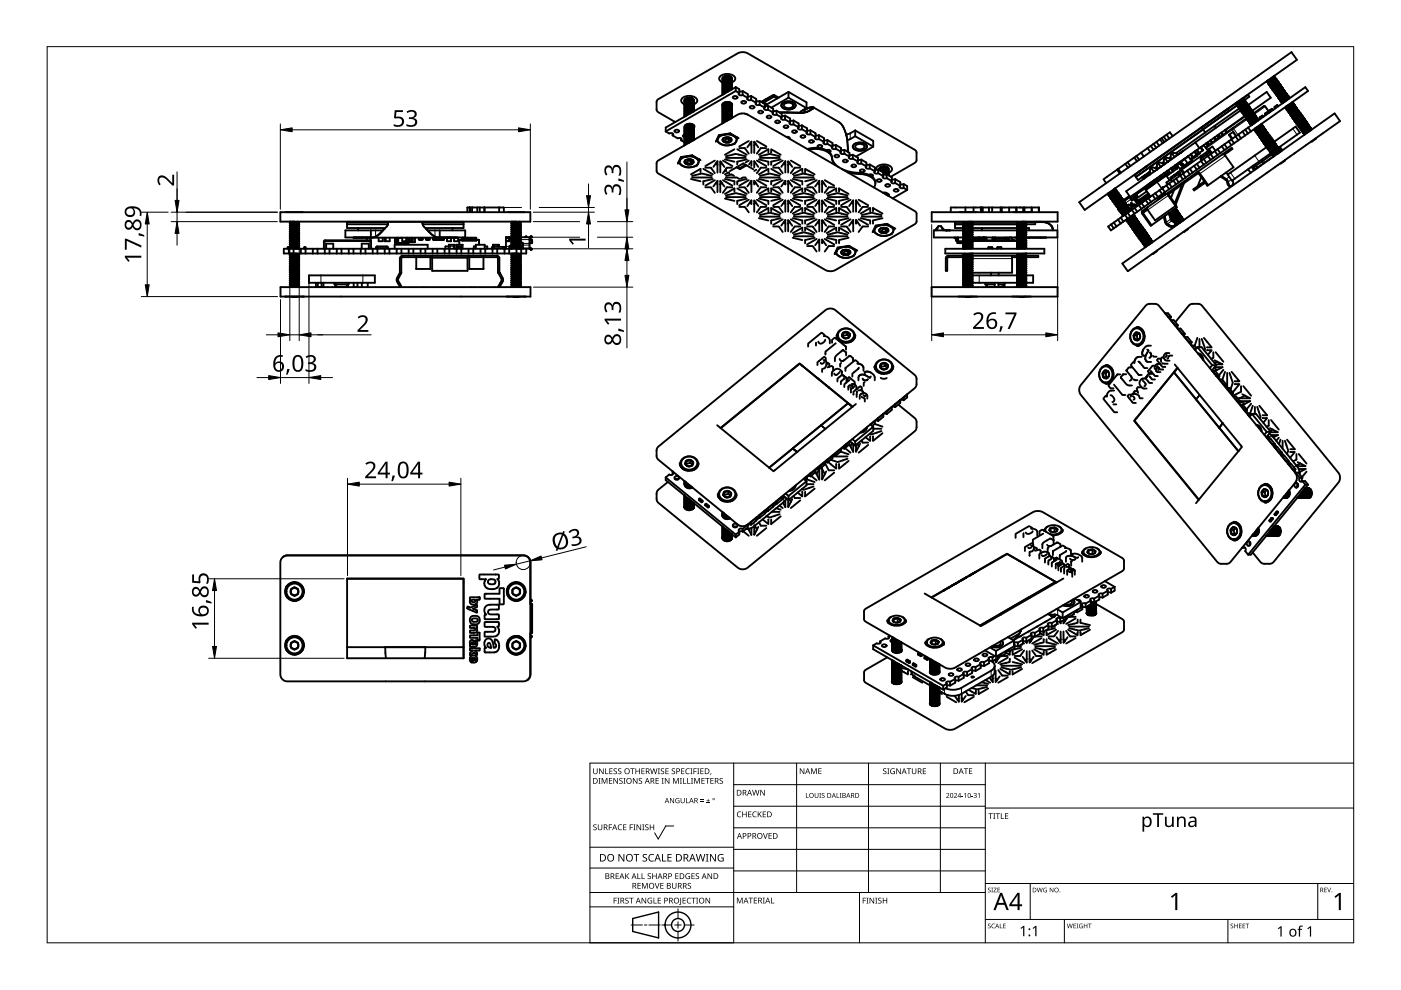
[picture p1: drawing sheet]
<svg xmlns="http://www.w3.org/2000/svg" width="297mm" height="210mm" viewBox="0 0 297 210" stroke-linecap="round" stroke-linejoin="round" font-family="sans-serif">
<g fill="none" stroke="#000" stroke-width=".4">
<path d="M153.2 18v.1M153.2 18.4h.1M153.5 18.9l.9-.2 .7 .3M153.5 18.6a1.14 1.14 0 0 1 1.7 .3 1.21 1.21 0 0 0-1.7-.3zM153.5 16.6l-.3 .5M153.5 18.6l-.3 .5M153.5 18.9l-.3 .5M153.5 16.7l.6-.2h.6l.4 .3v.3M153.5 18.9l.8-.2 .8 .3M153.5 18.6l-.3 .3v.3M153.5 18.9l-.3 .3v.3M153.5 16.6a1.14 1.14 0 0 1 1.7 .3"/>
<path d="M153.5 16.7l-.3 .2v.4M153.8 19.7l-.5 .3M154.2 16.1l-.8 .1-.3 .5M154.2 16.1l.7 .1M154.2 16.1a.9 .9 0 0 0-1 .7M154.2 16.1l.7 .2M154.4 19.4l-.9 .2-.3 .5M154.5 19.4l-1 .2-.3 .4M154.8 19.2l-1-.1-.5 .3-.1 .5M154.9 19.1l-.4-.1a1 1 0 0 0-1.3 .7M154.9 16.3l.2 .4M154.9 16.3a1.23 1.23 0 0 0-1.7 .5v.1"/>
<path d="M154.9 16.2h.1M154.9 16.2l.3 .5M155.1 17.4l.1-.2a1.18 1.18 0 0 0-2 .2v.2M155.1 17.7l.1-.1a1.18 1.18 0 0 0-2 .1v.2M155.1 18.1l.1-.2a1.18 1.18 0 0 0-2 .2v.1M155.1 18.4l.1-.2a1.18 1.18 0 0 0-2 .2v.2M155.1 18.7l.1-.1a1.18 1.18 0 0 0-2 .1v.2M155.2 18.6a1.12 1.12 0 0 0-1.1-.6 1.12 1.12 0 0 0-.9 .7M155.2 17.9a1.11 1.11 0 0 0-1.1-.5 1.11 1.11 0 0 0-.9 .6M155.2 17.6a1.12 1.12 0 0 0-1.1-.5 1.12 1.12 0 0 0-.9 .7M155.2 17.3a1.12 1.12 0 0 0-1.1-.6 1.12 1.12 0 0 0-.9 .7 .79 .79 0 0 1-.7-.7 .79 .79 0 0 1 .7-.8 2.32 2.32 0 0 1 2.6 .4 .8 .8 0 0 1-.6 1.2M155.2 18.2a1.16 1.16 0 0 0-2 .2"/>
<path d="M155.2 18.2v.1M156 18.5l.7 .4v.8M156 18.5l-14.9 8.6v.8M156 19.3l.7 .4M156 19.3l-14.9 8.6M156 18.5v.8M156.7 19.3h.8M156.7 19.7v.4l.4 .1 .4-.1M157.5 19.3l1 .7v.8M157.5 19.3v.8M167.2 19.5l-5.1 2.9h.7M167.2 19.5l3.8 2.2v1.2"/>
<path d="M167.2 19.5v1.2M263 18.7h.1M266.8 16h.1M268.6 17.4h.1M268.8 17.1l-.2 .3M268.8 17.1h.1M268.8 17v.1M268.9 17.7v.1M269 17.4v.1M269 17.4h-.3M269 17.5l-.1 .2M269.1 18.1h.1"/>
<path d="M269.2 17.7l-.3 .1M269.2 17.8l-.1 .2M269.2 17.8h.1M269.3 18.4h.1M269.4 18.1h-.3M269.4 18.1l-.1 .3M269.6 18.7h.1M269.6 14h.1M269.7 18.4h.1M269.7 18.4h-.3M269.7 18.4l-.1 .3M269.8 19v.1"/>
<path d="M269.8 19h.1M269.9 18.7v.1M269.9 18.7l-.3 .1M269.9 18.8l-.1 .2M269.9 18.8h.1M270 19.4h.1M270.1 16.4l-1.1 1M270.1 19.4h.3M270.1 19v.1M270.1 19.1l-.1 .3M270.1 16.1l-1.5 1.3M270.2 16.1l-.1 .3"/>
<path d="M270.2 16.1l-1.5 1.3M270.2 16.1h.1M270.2 19.7h.1M270.3 16.7l-1.1 1M270.3 16.7l.1-.2-1.5 1.3M270.3 16.7h.1M270.3 16.7v.1M270.3 16.8l-1.1 1M270.4 16.4h-.3M270.4 19.4l-.2 .3M270.4 19.4h.1M270.4 16.4l-1.5 1.3"/>
<path d="M270.4 16.4v.1M270.5 20h.1M270.5 17.1l-1.1 1M270.5 17.1h.1M270.6 19.7h-.3M270.6 19.7l-.1 .3M270.6 16.7l-.3 .1M270.6 19.7h.1M270.6 16.7l-1.5 1.3M270.6 16.7v.1M270.6 16.8l-.1 .3M270.6 16.8l-1.5 1.3"/>
<path d="M270.7 17.4l-1 1M270.7 17.4h.1M270.8 17.4l-1.1 1M270.8 17.1h-.3M270.8 17.1l-1.5 1.3M270.8 17.1h.1M270.9 17.1l-1.5 1.3M270.9 17.1l-.2 .3M271 17.7l-1.1 1M271 17.7h.1M271 17.7l-1.1 1.1M271.1 17.4h-.3"/>
<path d="M271.1 17.4l-1.5 1.3M271.1 17.4h.1M271.1 17.4l-1.5 1.4M271.1 17.4l-.1 .3M271.2 18l-1.1 1M271.2 18h.1M271.2 18v.1M271.2 18.1l-1.1 1M271.3 17.7h-.3M271.3 17.7l-1.5 1.3M271.3 17.7v.1M271.3 17.8l-.1 .2"/>
<path d="M271.3 17.8l-1.5 1.3h.3M271.4 18.4l-1 1M271.4 18.4h.1M271.5 18.8l-.9 .9M271.5 18l-.3 .1M271.5 18l-1.5 1.4M271.5 18l.1 .1M271.5 18.9l-.9 .8M271.6 18.1l-1.5 1.3M271.6 18.1l-.2 .3M271.7 18.7l-.2 .1M271.7 18.7l.1-.3-1.5 1.3"/>
<path d="M271.7 18.7h.1M271.7 18.7l-.2 .2M271.8 18.4h-.3M271.8 18.4l-1.6 1.3M271.8 18.4h.1M271.8 18.9l-1.3 1.1M271.8 18.9l-1.3 1.1h.3M271.9 19l-1.1 1M271.9 19h.1M271.9 19.1l-1.1 1M272 18.7h-.3M272 18.7l-.2 .2"/>
<path d="M272 18.7l-.1 .3M272.1 19.4l-1.1 1M272.1 19.3v.1M272.1 19.3l.1 .1M272.2 19.4l-1.1 1M272.2 19h-.3M272.2 19l-1.5 1.3M272.2 19l.1 .1M272.3 19.1l-1.6 1.3M272.3 19.1l-.2 .2M272.4 19.7l-1.1 1M272.4 19.7h.1"/>
<path d="M272.4 19.3l-.2 .1M272.5 19.4l-1.6 1.3M272.5 19.4h.1M272.5 19.4l-1.5 1.3M272.5 19.4l-.1 .3M272.6 20h.1M272.7 19.7h-.3M272.7 19.7l-1.5 1.3M272.7 19.7l-.1 .3M141.1 27.9l.8 .4h.6l.3 .2-.2 .2M142.6 28.7l1.1 .6h.3l.5 .1-.1 .3M142.6 28.3v.4"/>
<path d="M143.1 27.6l.1-.1a.56 .56 0 0 1 .8 .3 .49 .49 0 0 1-.5 .3 .49 .49 0 0 1-.4-.5zM143.2 25.9l-3.8-2.3-.2-.4v-1.7l.2-.3 17-9.9a2.35 2.35 0 0 1 2.1 0l35.6 20.6 .2 .4v1.7l-.1 .4-5.3 3.1M143.9 34.3v.2M143.9 34.5l.8 .6M144.2 34l-.1 .5 .6 .6M144.2 34l-.3 .5M144.4 29.7l.7 .5M144.4 29.3v.4M144.4 33.3l-.2 .7M144.7 35.1l.8 .4 1.1-.1M144.7 35.1l1 .4 .9-.1M145.1 21.4h.1"/>
<path d="M145.1 23.4h.1M145.1 27.3h.1M145.1 28.6h.1M145.1 29.2v.1M145.1 29.6h.1M145.1 28.6l-.3 .2 .4 .3a1.07 1.07 0 0 1 .8-.8 1.07 1.07 0 0 1 1.1 .5v.1M145.1 30.8l-5.7 3.3-.2 .5v1.7l.2 .4 35.6 20.6a2.34 2.34 0 0 0 2.1 0l17.1-9.9 .1-.4v-1.7l-.1-.4-4.9-2.8M145.1 26.8a1.21 1.21 0 0 1 2.1 0l-.1 .3M145.2 34.5h.1M145.2 34.5a1.41 1.41 0 0 0 1.4 .3M145.2 34.5l.6 .4M145.2 34.1v.4"/>
<path d="M145.2 34.1h.1M145.4 33.9l-.2 .2M145.4 33.9h.1M145.4 27.8a1.14 1.14 0 0 1 1.7 .3M145.4 23.9l.7-.2 .7 .1-.7-.1zM145.4 23.6l.9-.2 .7 .2-.7-.2zM145.4 21.9a1.14 1.14 0 0 1 1.7 .4M145.4 23.9l-.2 .3v.3M145.4 27.8l-.2 .3v.3M145.4 22l.6-.2h.6l.5 .3v.3M145.4 21.6a1.14 1.14 0 0 1 1.7 .3M145.4 29.8l-.2 .3v.3"/>
<path d="M145.4 21.9l-.3 .5M145.4 23.6l-.2 .3v.3M145.4 29.8l-.3 .5M145.4 27.8l.6-.1h.6l.5 .2v.4M145.4 21.6l-.2 .3v.3M145.4 22l-.2 .2v.4M145.4 21.6l.6-.2 .6 .1 .5 .2v.4M145.4 23.6l-.3 .5M145.4 27.8l-.3 .5M145.4 23.9l-.3 .5M145.4 21.6l-.3 .5a.79 .79 0 0 1-.7-.8 .79 .79 0 0 1 .7-.8 2.32 2.32 0 0 1 2.6 .5 .8 .8 0 0 1-.6 1.1M145.5 33.9h-.1"/>
<path d="M145.6 33.2l-.8 .1M145.6 33.2h.9l1 .3M145.6 33.2a1.83 1.83 0 0 0-1.4 .8M145.6 34.6h.1M145.6 34.6l1 .2M145.7 34.2l.2-.1a.54 .54 0 0 1 .7 .3 .47 .47 0 0 1-.5 .3 .47 .47 0 0 1-.4-.5zM145.7 24.4l-.4 .3M145.9 33.8a.87 .87 0 0 1 1 .3M145.9 33.8l.7 .1M145.9 33.8h.1M146.1 30.3a.99 .99 0 0 0-1 .5M146.1 20.7l-.7 .2-.3 .4"/>
<path d="M146.1 20.7l.7 .2M146.1 20.7a.93 .93 0 0 0-1 .7M146.2 30.2a.98 .98 0 0 0-1.1 .6M146.3 24l-.9 .3-.3 .4M146.4 24l-1 .2-.3 .5M146.4 33l-.8 .2M146.5 38l2 .4M146.6 33.9h.1M146.6 33.9l.3 .2M146.6 34.8l.5-.5a1.15 1.15 0 0 0-2 0 .75 .75 0 0 0 .7 .6M146.6 34.8l-.8 .1M146.6 30a.97 .97 0 0 0-1.4 .7"/>
<path d="M146.7 29.9h-.7a.86 .86 0 0 0-.9 .7M146.7 37.3l2.1-.5 2.1 .5M146.7 37.6h4.2M146.8 32.9l.7 .6M146.8 32.9l1.7 1.1M146.8 32.9l-2.4 .4-.7 1.4M146.8 33.9l.1 .1M146.8 20.9l.2 .4M146.8 20.9a1.23 1.23 0 0 0-1.7 .5l.1 .2M146.8 20.9h.1M146.8 20.9l.4 .4M146.9 34.4l-.6 .3"/>
<path d="M146.9 34.1h.1M146.9 34.4h.1M146.9 34h.1M146.9 34.1v.1M146.9 34v.2M146.9 34.2v.2M146.9 34.2h.1M146.9 29.8a1.53 1.53 0 0 0-1.5 0M147 29.8a1.51 1.51 0 0 0-1.6 0M147.1 23.4v-.2a1.18 1.18 0 0 0-2 .2l.1 .1M147.1 23.1v-.2a1.18 1.18 0 0 0-2 .2l.1 .1M147.1 27.3v-.2a1.18 1.18 0 0 0-2 .2l.1 .2"/>
<path d="M147.1 27.9v-.1a1.18 1.18 0 0 0-2 .2l.1 .1M147.1 28.6v-.2a1.18 1.18 0 0 0-2 .2l.1 .2M147.1 29.3v-.2a1.18 1.18 0 0 0-2 .2l.1 .1M147.1 27v-.2a1.18 1.18 0 0 0-2 .2l.1 .1M147.1 22.7v-.1a1.18 1.18 0 0 0-2 .1l.1 .2M147.1 21.7v-.1a1.18 1.18 0 0 0-2 .1l.1 .2M147.1 27.6v-.1a1.18 1.18 0 0 0-2 .1l.1 .2M147.1 29.7a1.22 1.22 0 0 0-2 .2l.1 .2M147.1 29.7a1.17 1.17 0 0 0-2 .2M147.1 26.6h.1M147.1 23.6a1.07 1.07 0 0 0-1.1-.5 1.07 1.07 0 0 0-.8 .8M147.1 29.4a1.16 1.16 0 0 0-2 .2"/>
<path d="M147.1 29.1a1.11 1.11 0 0 0-1-.6 1.11 1.11 0 0 0-1 .7M147.1 28.5a1.11 1.11 0 0 0-1-.6 1.11 1.11 0 0 0-1 .7M147.1 27.8a1.12 1.12 0 0 0-1-.5 1.12 1.12 0 0 0-1 .7M147.1 27.4a1.14 1.14 0 0 0-2 .2M147.1 27.1a1.16 1.16 0 0 0-2 .2M147.1 23.5a1.14 1.14 0 0 0-2 .2M147.1 23.2a1.16 1.16 0 0 0-2 .2M147.1 22.6a1.12 1.12 0 0 0-1-.6 1.12 1.12 0 0 0-1 .7M147.1 22.9a1.12 1.12 0 0 0-1-.5 1.12 1.12 0 0 0-1 .7M147.1 21.6a1.12 1.12 0 0 0-1-.5 1.12 1.12 0 0 0-1 .7M147.1 28.8a1.12 1.12 0 0 0-1-.5 1.12 1.12 0 0 0-1 .6M147.1 26.8a1.12 1.12 0 0 0-1-.5 1.12 1.12 0 0 0-1 .7"/>
<path d="M147.1 23.2h.1M147.1 23.5v.1M147.1 27.1v.1M147.1 27.4v.1M147.1 29.4h.1M147.2 29.6a1.07 1.07 0 0 0-1.1-.7 1.07 1.07 0 0 0-.9 .8M147.5 33.5l.6 .6-.1 .5M147.5 33.5l.8 .3-.3 .8M148 34.6a1.23 1.23 0 0 1-1.4 .8M148 34.6a1.82 1.82 0 0 1-1.4 .8M148.5 36.5v-.7l-2 1.2M149.1 35.8l2 1.2"/>
<path d="M149.5 35.6h1.2l.9 1.1M149.5 39.7h1.2l.9 1.2M151.1 38l-2 .4v.7M151.3 39.5l.8-1.2v2.4M151.3 35.4l.8-1.2v2.4M151.6 34l-2.1 1.2M151.6 38.2l-2.1 1.2M151.8 34.6l.3 .4M151.8 38.7l.3 .4M151.9 29.9l.8 .6M151.9 29.7v.2M152.1 34.8h-.1"/>
<path d="M152.2 29.4l-.3 .5M152.2 29.4v.5l.5 .6M152.5 28.6l-.7 1.4M152.5 28.6l-.3 .8M152.7 39.1v1.6M152.7 30.5a2.49 2.49 0 0 0 2 .3M152.7 30.5l1.1 .3h.9M153 38.7l-.3-.4v.8M153 38.7l.6 .8M153 38.7l-.3 .4M153 34.6l-.3 .4M153.2 22.3h.1"/>
<path d="M153.2 24.3h.1M153.2 22v.2M153.2 29.8h.1M153.2 29.8a1.41 1.41 0 0 0 1.5 .4M153.3 29.8l.6 .4M153.3 38.2l2 1.2M153.3 34l2 1.2M153.5 22.8a1.14 1.14 0 0 1 1.7 .4M153.5 22.8l-.3 .5M153.5 24.8l-.3 .5M153.5 24.8a1.25 1.25 0 0 1 1.7 .2M153.5 22.9l.6-.2h.6l.4 .3v.3"/>
<path d="M153.5 22.9l-.3 .2v.4M153.5 24.8a1.29 1.29 0 0 1 1.7 .2M153.5 24.8l-.3 .3v.3M153.5 29.2l-.3 .3v.3M153.6 35.4l-.9-1.2v2.4M153.6 28.6a1.83 1.83 0 0 0-1.4 .8M153.6 28.6h-.8M153.6 28.6l1-.1 1 .4M153.7 29.9l1 .3M153.7 38l2 .4v.7M153.7 33.8l2 .5M153.8 29.6l.1-.1a.54 .54 0 0 1 .8 .2 .47 .47 0 0 1-.5 .3 .47 .47 0 0 1-.4-.4z"/>
<path d="M153.9 35.8l.1 .5M153.9 37.6h2.3l.6 .4M153.9 33.1a4.6 4.6 0 0 1 4.2 0M153.9 33.5h4.2M153.9 37.3l1.2-.3 .5 .3M153.9 29.2h.7M153.9 29.2a.87 .87 0 0 1 1 .2M154 29.1l-.1 .1M154.2 25.6a.99 .99 0 0 0-1 .6M154.2 25.6a.98 .98 0 0 0-1 .6M154.5 28.3l-.9 .3M154.6 29.2h.1"/>
<path d="M154.6 29.2l.3 .2M154.7 30.2h-.8M154.7 30.2l.5-.5a1.15 1.15 0 0 0-2 0 .75 .75 0 0 0 .7 .5M154.7 25.3a.97 .97 0 0 0-1.5 .8M154.7 36.7l-.3-.1-.7 .4M154.7 25.3l-.6-.1a.86 .86 0 0 0-.9 .7M154.8 28.3h.1M154.8 28.3l1.8 1M154.8 28.3l-2.3 .3M154.8 29.2l.1 .2M154.8 28.3l.8 .6M154.9 29.8l-.5 .2"/>
<path d="M154.9 29.4l.1 .1M154.9 29.7v.1M154.9 29.4h.1M155 29.4v.1M155 29.5l-.1 .2M155 29.5h.1M155 25.1a1.24 1.24 0 0 0-1.8 .5v.1M155 25.1a1.21 1.21 0 0 0-1.8 .5M155.1 22.3l.1-.2a1.18 1.18 0 0 0-2 .2v.2M155.1 22.6l.1-.1a1.18 1.18 0 0 0-2 .1v.2M155.1 23l.1-.2a1.18 1.18 0 0 0-2 .2v.1M155.1 23.6l.1-.1a1.18 1.18 0 0 0-2 .1v.2"/>
<path d="M155.1 23.9l.1-.1a1.18 1.18 0 0 0-2 .2v.1M155.1 24.3l.1-.2a1.18 1.18 0 0 0-2 .2v.1M155.1 24.6l.1-.2a1.18 1.18 0 0 0-2 .2v.2M155.1 24.9l.1-.1a1.18 1.18 0 0 0-2 .1v.2M155.2 35.6h-1.1l-.8 1.1M155.2 25l1.7-.9h.8l.7 .2 30.9 17.8M155.2 25l-10.1 5.8M155.2 24.8a1.12 1.12 0 0 0-1.1-.6 1.12 1.12 0 0 0-.9 .7M155.2 24.4a1.14 1.14 0 0 0-2 .2M155.2 23.8a1.12 1.12 0 0 0-1.1-.5 1.12 1.12 0 0 0-.9 .7M155.2 23.5a1.12 1.12 0 0 0-1.1-.6 1.12 1.12 0 0 0-.9 .7M155.2 22.8a1.12 1.12 0 0 0-1.1-.5 1.12 1.12 0 0 0-.9 .7"/>
<path d="M155.2 22.5a1.14 1.14 0 0 0-2 .2M155.2 22.1a1.16 1.16 0 0 0-2 .2M155.2 24.1a1.16 1.16 0 0 0-2 .2M155.2 22.1v.1M155.2 22.5h.1M155.2 24.1h.1M155.2 24.4v.1M155.2 22.4v-.1a1.14 1.14 0 0 0-1-.7 1.14 1.14 0 0 0-1.1 .6l.1 .2M155.3 39.7h-1.2l-.8 1.2M155.4 20.5l.2-.1a.56 .56 0 0 1 .8 .2 .49 .49 0 0 1-.6 .3 .49 .49 0 0 1-.4-.4zM155.6 28.9l.5 .5v.6M155.6 28.9l.8 .3"/>
<path d="M155.7 31.6l-2 1.2M156.1 30a1.3 1.3 0 0 1-1.4 .8M156.1 30a1.83 1.83 0 0 1-1.4 .8M156.3 31.6l2 1.2M156.3 40l2 1.1M156.4 29.2l-.3 .8M156.7 39.7h1.2l.9 1.2M156.7 31.4h1.2l.9 1.2M157.2 21.5l.2-.1a.56 .56 0 0 1 .8 .3 .49 .49 0 0 1-.6 .3 .49 .49 0 0 1-.4-.5zM157.5 20.1l1 .7M158.1 35l-1.2 .6-.6-.2M158.1 37.6h-.6l-.4 .3"/>
<path d="M158.3 35.1l-1.4 .8-.7-.4M158.3 38l-2 .4v.7M158.3 33.8l-2 .5v.6M158.4 39.5l.9-1.2v2.4M158.4 31.2l.9-1.2v2.4M158.5 20.8l-.1 .2 .2 .2h.7M158.8 38.2l-2.1 1.2M158.8 34l-.7 .4M158.8 29.9l-2.1 1.2M158.8 34.9l.5-.7v1M159 22.6l.2-.1a.56 .56 0 0 1 .8 .2 .49 .49 0 0 1-.6 .3 .49 .49 0 0 1-.4-.4zM159 38.7l.3 .4"/>
<path d="M159 30.4l.3 .4M159.3 20.4h-.8M159.3 20.4l1 .6v.8M159.3 20.4v.8l1 .6M159.3 38.3v.1M159.7 35.9l-2.1-1.2-2.9 1.6M159.9 38.7v.4l.3-.4M159.9 38.7v-.4l.9 1.2M160.1 38.6h-.2M160.2 30.4l-.3 .4M160.3 36l-.4 .2M160.3 21.4h.7"/>
<path d="M160.3 21.8l-.1 .2 .2 .3 .6-.1M160.5 34l2 1.2M160.5 38.2l2 1.2M160.5 29.9l2 1.2M160.8 31.2l-.9-1.2v2.4M160.8 35.4l-.9-1.2v1.3M160.8 23.6l.2-.1a.56 .56 0 0 1 .8 .3 .49 .49 0 0 1-.6 .2 .49 .49 0 0 1-.4-.4zM160.9 33.8l2 .5v.7M160.9 38l2 .4M161 21.4l1.1 .6v.8M161 22.2l1.1 .6M161 21.4v.8"/>
<path d="M161.1 37.3l2.1-.5 2.1 .5M161.1 33.1l2.1-.5 2.1 .5M161.1 37.6h4.2M161.1 33.5h4.2M162 21.9v-.2l.7 .4M162.1 22.8v.4l.4 .1 .3-.1M162.5 39.7h-1.2l-.8 1.2M162.5 35.6h-1.2l-.8 1.1M162.5 31.4h-1.2l-.8 1.2M162.6 24.7l.2-.2a.56 .56 0 0 1 .7 .3 .49 .49 0 0 1-.5 .3 .49 .49 0 0 1-.4-.4zM162.8 22.4l1.1 .7v.8M162.8 23.2l1.1 .7"/>
<path d="M162.8 22.4v.8M162.9 32.3v-.7l-2 1.2M162.9 36.5v-.7l-2 1.2M163.5 32.3v-.7l2 1.2M163.5 35.8l2 1.2M163.9 23.9l-.1 .2 .2 .2h.6M163.9 23.5h.7M163.9 39.7h1.2l.9 1.2M163.9 35.6h1.2l.9 1.1M164.1 20.1l-2.7 1.5M164.1 20.5l-2.3 1.3M164.1 20.1l1 .6"/>
<path d="M164.1 20.5l.7 .4M164.1 20.1v.4M164.4 25.7l.2-.1a.56 .56 0 0 1 .7 .2 .49 .49 0 0 1-.5 .3 .49 .49 0 0 1-.4-.4zM164.6 23.5l1.1 .6v.8M164.6 24.3l1.1 .6M164.6 23.5v.8M165.3 23.9h1.8M165.5 33.8l-2 .5v.7M165.5 38l-2 .4v.7M165.6 35.4l.9-1.2v2.4M165.7 24.9v.4l.4 .1 .3-.1M166 38.2l-2.1 1.2"/>
<path d="M166 34l-2.1 1.2M166 21.8a1.82 1.82 0 0 1 2.7 .6 1.73 1.73 0 0 1-3 0zM166.2 26.7l.2-.1a.56 .56 0 0 1 .7 .3 .49 .49 0 0 1-.5 .3 .49 .49 0 0 1-.4-.5zM166.2 38.7l.3 .4M166.2 34.6l.3 .4M166.3 22.1a1.25 1.25 0 0 1 1.9 .3 1.15 1.15 0 0 1-2 0zM166.3 38.6v.3M166.4 24.5h-.7M166.4 24.5l1.1 .6v.9M166.4 25.3l1.1 .7M166.4 24.5v.8M166.5 38.4v.1"/>
<path d="M166.5 39.1v-.8l-.9 1.2M166.5 38.9v.2M166.7 29h.5l.2 .2v.2M166.9 23.8h.1M166.9 23.8h-1.6M166.9 23.8h.2M167.1 23.8l1.9 .1M167.1 23.9h1.9M167.1 35v1.6M167.1 38.5v2.2M167.2 38.4l-.1 .1M167.2 38.4l.8 1.1"/>
<path d="M167.2 20.7l3.8 2.2M167.2 20.7l-3.7 2.1M167.4 34.6l-.3-.4v.8M167.4 38.7l-.3 .4M167.4 34.6l.6 .8M167.4 34.6l-.3 .4M167.5 26l-.1 .2 .2 .2h.6M167.5 25.5h.7M167.7 38.2l2 1.2M167.7 34l2 1.2M168 27.8l.2-.1a.56 .56 0 0 1 .7 .2 .49 .49 0 0 1-.5 .3 .49 .49 0 0 1-.4-.4zM168.1 38l2 .4v.7"/>
<path d="M168.2 25.5l1.1 .7v.8M168.2 26.4l1.1 .6M168.2 25.5v.9M168.3 37.3a4.6 4.6 0 0 1 4.2 0M168.3 37.6h4.2M169 23.9h1M169 23.9h.6M169.3 26.6h.7M169.3 27l-.1 .3 .5 .2 .3-.1M169.6 23.9h.1M169.7 39.7h-1.2l-.8 1.2M169.7 35.6h-1.2l-.8 1.1"/>
<path d="M169.8 28.8l.2-.1a.56 .56 0 0 1 .7 .2 .49 .49 0 0 1-.5 .3 .49 .49 0 0 1-.4-.4zM170 23.9h-.3M170 26.6l1.1 .6v.8M170 27.4l1.1 .6M170 26.6v.8M170.1 36.5v-.7l-2 1.2M170.3 23.3l.7 .4M170.5 23.8l-.5 .1M170.5 23.9h-.5M170.7 36.5v-.7l2 1.2M171 22.9l-1.1 .6-.3 .4M171.1 28l-.1 .4 .5 .1 .3-.1"/>
<path d="M171.1 39.7h1.2l.8 1.2M171.2 31.6a5.2 5.2 0 0 1 4.8 .8l.4 .9a2.74 2.74 0 0 0 1.4 2.1M171.5 31.8a5.2 5.2 0 0 1 4.5 .9l.3 .4 .3 1.2 .4 .7M171.6 29.8l.2-.1a.56 .56 0 0 1 .7 .3 .49 .49 0 0 1-.5 .3 .49 .49 0 0 1-.4-.5zM171.8 27.6l1.1 .6v.9M171.8 28.4l1.1 .7M171.8 27.6v.8M171.8 27.6h-.7M172.4 23l-1.1 .6-.8 .2M172.4 23h.1M172.4 23l-.9 .6-1 .3M172.4 22.9v.1"/>
<path d="M172.5 22.9a2.73 2.73 0 0 0-2.2 .4M172.5 22.9h-.1M172.5 22.9h.1M172.5 22.8l5.3 3.1M172.5 22.8h-.8l-1.3 .5M172.5 22.8h.1M172.6 22.8h.1M172.6 22.9h-.1M172.6 22.9h.1M172.6 22.8v.1M172.7 38l-2 .4M172.8 39.5l.9-1.2v2.4"/>
<path d="M172.9 28.7h.7M172.9 29.1l-.1 .2 .2 .2h.6M173.1 38.2l-2 1.2M173.4 30.9l.2-.1a.56 .56 0 0 1 .7 .2 .49 .49 0 0 1-.5 .3 .49 .49 0 0 1-.4-.4zM173.4 38.7l.3 .4M173.6 28.7l1.1 .6v.8M173.6 29.5l1.1 .6M173.6 28.7v.8M174.6 38.7l-.3-.4v2.4M174.6 38.7l.6 .8M174.6 38.7l-.3 .4M174.7 30.1l-.1 .3 .5 .2 .3-.1"/>
<path d="M174.9 38.2l2 1.2M175.2 31.9l.4-.1 .5 .1v.2l-.2 .2M175.4 29.7h-.7M175.4 29.7l1.1 .6v.8M175.4 30.5l1.1 .6M175.4 29.7v.8M176.5 31.1l-.1 .2 .2 .3 .6-.1M176.5 30.7h.7M176.9 39.7h-1.2l-.8 1.2M177 32.9l.2-.1a.56 .56 0 0 1 .7 .3 .49 .49 0 0 1-.5 .3 .49 .49 0 0 1-.4-.5zM177.2 30.7l1.1 .7v.8M177.2 31.5l1.1 .7"/>
<path d="M177.2 30.7v.8M177.8 25.9h.1M177.9 25.9l.8 .8 .7 1.7M178.3 32.2l-.1 .3 .5 .2 .3-.1M178.5 35.8l1.7 .6 2 .2a3.6 3.6 0 0 1 3.3 1.6l.1 .7M178.8 34l.2-.1a.56 .56 0 0 1 .7 .2 .49 .49 0 0 1-.5 .3 .49 .49 0 0 1-.4-.4zM179 31.8l1.1 .6v.8M179 32.6l1.1 .6M179 31.8v.8M179 31.8h-.7M179.4 28.4h.1M179.4 28.4l.1 .4"/>
<path d="M179.4 28.7l.1 .1M179.5 28.8l.3 2.7M179.7 36.5l2.5 .4a3.6 3.6 0 0 1 3.3 1.6 1.27 1.27 0 0 1-.2 1.2M179.7 32.2h.1M179.8 32l-.1 .2M179.8 31.5h.1M179.8 31.5v.2M179.8 31.7v.3M179.8 31.6v.4M180.1 32.8h.7M180.1 33.2l-.1 .4 .5 .1 .3-.1M180.6 35l.2-.1a.56 .56 0 0 1 .7 .3 .49 .49 0 0 1-.5 .3 .49 .49 0 0 1-.4-.5z"/>
<path d="M180.8 32.8l1.1 .6v.8M180.8 33.6l1.1 .6M180.8 32.8v.8M181.1 30.6a1.82 1.82 0 0 1 2.7 .5 1.73 1.73 0 0 1-3 0zM181.3 27.7l-1.2 .7h-.7M181.3 28.9l-1 .6-.7 .2M181.3 27.7l3.8 2.2v1.2M181.3 27.7v1.2M181.3 28.9l3.8 2.2M181.4 30.9a1.25 1.25 0 0 1 1.9 .2 1.15 1.15 0 0 1-2 0zM181.9 33.8h.7M181.9 34.2l-.1 .4 .4 .1h.4"/>
<path d="M182.4 36.1l.2-.1a.56 .56 0 0 1 .7 .2 .49 .49 0 0 1-.5 .3 .49 .49 0 0 1-.4-.4zM182.6 33.8l1.1 .7v.8M182.6 34.7l1.1 .6M182.6 33.8v.9M183.7 35.3l-.2 .2 .3 .2h.6M184.2 37.1l.4-.1 .4 .1 .1 .1-.2 .3M184.4 34.9h-.7M184.4 34.9l1.1 .6v.8M184.4 35.7l1.1 .6M184.4 34.9v.8M185.1 31.1l-3.6 2.1M185.5 35.9h.7"/>
<path d="M185.5 36.3l-.2 .2 .3 .3 .6-.1M185.7 36v-.1a1.37 1.37 0 0 1 1.7-1 1.6 1.6 0 0 1 1.7 .9 .98 .98 0 0 1-.7 .9M186 38.1l.1-.1a.56 .56 0 0 1 .8 .3 .49 .49 0 0 1-.5 .3 .49 .49 0 0 1-.4-.5zM186.2 35.9l1.1 .6v.9M186.2 36.7l1.1 .7M186.2 35.9v.8M186.7 36.2a1.15 1.15 0 0 1 1.7 .3M186.7 36.2a1.26 1.26 0 0 1 1.7 .2v.2M186.7 35.8a1.14 1.14 0 0 1 1.7 .3M186.7 35.8l-.2 .3M186.7 35.8l.6-.1h.6l.4 .2 .1 .4M186.9 36.3a.97 .97 0 0 1 1.5 .5"/>
<path d="M187 36.4a.88 .88 0 0 1 1.4 .5M187.3 36.6a.92 .92 0 0 1 1.1 .5M187.3 36.6l.8 .1 .3 .5M187.3 37.4l-.1 .3 .4 .2 .4-.1M187.3 37h.6M187.4 35.3l-.7 .1-.3 .5M187.4 35.3l.7 .1M187.4 35.3a.9 .9 0 0 0-1 .7M187.8 39.2l.1-.1a.56 .56 0 0 1 .8 .2 .49 .49 0 0 1-.5 .3 .49 .49 0 0 1-.4-.4zM188 37l1.1 .6v.8M188 37v.8M188 37.8l1.1 .6"/>
<path d="M188 37h-.7h.7M188.1 35.4l.2 .5M188.1 35.4a1.06 1.06 0 0 0-1.7 .7M188.1 35.4h.1M188.1 35.4l.4 .5M189.1 38h.7M189.1 38.4l-.1 .3 .4 .2 .4-.1M189.8 38l1.1 .6v.8M189.8 38v.8M189.8 38.8l1.1 .6M190.9 39.4l-.1 .4 .4 .1 .4-.1M191.6 39h-.7"/>
<path d="M191.6 39l.7 .5v.8M191.6 39v.8M191.6 39.8l.7 .5M233.1 39.9h.1M236.4 39.9l-1.5 1.3M236.4 39.9l.1 .1M236.5 40l-.2 .2M236.5 40l-1.6 1.3h.3M236.5 40h.1M236.8 36l.6 .8M237.1 35.8l.6 .8M238.6 34.7l-4.6 3.3 .5 .8"/>
<path d="M238.6 34.7l.6 .9M239.1 34.4l-.5 .3M239.1 34.4l.5 .8M240.5 33.4l.6 .8M240.9 33.1l.6 .8M241.6 36.3h.1M241.6 36.3v.1M241.7 36.2l-.1 .1M241.9 32.4l.6 .8M242.2 37.6h.1M242.2 37.5v.1M242.3 37.5l-.1 .1"/>
<path d="M242.4 37.9h.1M242.5 37.9h.1M242.5 37.6h.1M242.5 37.6h-.3M242.8 37.1l-.6 .5M243 35.3l-.4 .3M243 35.3h.1M243.2 40l-.3 .1M243.2 39.6l.2 .2M243.3 39.5h.4M243.3 39.2l.2 .2-2.6 1.8 .3 .4-.4-.2M243.3 31.4l.6 .8"/>
<path d="M243.4 39.1l.4 .2M243.4 39.4l.3 .1M243.6 36.6l-1.1 1M243.6 36.6h.1M243.6 39.1l.3 .3M243.6 36.5v.1M243.7 38.9h.1M243.8 36.6h-.2M243.8 36.7l-1.4 1.2 .1-.3M243.8 36.8l-1.3 1.1M243.8 36.9l-.2 .3M243.9 38.8h.1"/>
<path d="M243.9 36.9h.1M244 30.9l.6 .8M244 30.9l-4.9 3.5M244.1 35.7l.5 .7M244.2 38.6l-.1 .1M244.6 30.5l-.6 .4M244.6 30.5l.6 .8M244.8 38.2h-.1M244.8 38.2h.1M244.8 38.1v.1M244.9 36.2v.1M244.9 38.7h.1"/>
<path d="M244.9 38.7l-1.7 1.3M244.9 36.2h.1M245 38.6l-.1 .1M245.2 30.1l.6 .8M245.2 36h.1M245.3 35.8l-.9-.3-.6 .4v1.1M245.3 35.3l-.4 .3M245.4 35.9h.1M245.5 35.8h.1M245.6 38.2h.1M245.6 34.6l.5 .8M245.6 38.2l-.1 .1"/>
<path d="M245.7 35.6v.1M245.8 35.6h.1M245.9 35.5h.1M245.9 37.5l-2.3 1.6M245.9 37.5l.2 .3M245.9 29.5l-1.3 1M245.9 29.5l.6 .9M246 35.4v.1M246 37.3l.3 .3M246.1 35.4h.1M246.1 37.2l.2 .4M246.2 35.3h.1"/>
<path d="M246.3 35.2h.1M246.3 29.3l.6 .8M246.4 35.2h.1M246.5 35.1h.1M246.5 39.8l-.1 .1 .6 .8M246.5 39.8h.1M246.6 37.4h.1M246.6 35h.1M246.7 37.3h.1M246.7 34.9h.1M246.7 37.3l-.1 .1M246.7 29l.6 .8"/>
<path d="M246.7 34.7l-.8-.3-.6 .4v1.1M246.8 34.3l-.5 .3M246.8 39.7l-.3 .1M246.8 36.7l.3 .4M246.9 34.8h.1M246.9 36.7l.2 .3-.2 .3M246.9 37.3l-3.7 2.7M246.9 37.3l-1.3 .9M246.9 37.2h.1M247 37.1h.1M247 37.1l-.3 .2M247 34.7h.1"/>
<path d="M247 33.6l.6 .7M247.1 37.1l-.8 .5M247.1 34.7h.1M247.1 37v.1M247.1 37.1l.2 .2M247.1 37.1h.1M247.2 37.1l-4.3 3.1M247.2 34.6h.1M247.2 37h.1M247.3 34.5h.1M247.3 39.3l-1.5 1M247.3 39.3l.6 .8"/>
<path d="M247.3 28.6l.6 .8M247.3 28.6h.1M247.3 37.3l.7 .9M247.4 36.3l.4 .7M247.4 36.9h.1M247.4 36.8h.1M247.4 36.3l.5 .6M247.5 34.4h.1M247.6 34.3h.1M247.6 36.7l-.6 .4M247.7 34.2h.1M247.7 36.1l.5 .6"/>
<path d="M247.8 34.2h.1M247.9 38.9l-.6 .4M247.9 38.9l.6 .8M247.9 36.9l-.6 .4M247.9 34.1h.1M248.1 34h.1M248.2 33.9h.1M248.2 36.7l-.3 .2M248.2 38.1l.3 .4M248.2 35.7l.5 .7M248.2 33.7l-.9-.3-.5 .4-.1 1.1M248.2 33.3l-.4 .3"/>
<path d="M248.3 35.7l.5 .6M248.5 39.7l-.6 .4M248.5 32.6l-.3 .2v1.1M248.5 32.6l.3-.2 1 .3M248.5 32.6l.5 .7M248.5 33.7h.1M248.6 33.6h.1M248.6 28.9l-.5-.9-2.2 1.5M248.7 36.4l-.5 .3M248.8 36.3l-.1 .1M248.8 38.3l.5 .8M248.9 33.4h.1"/>
<path d="M249 37.2l.1 .2M249 37.1l.2 .2M249 37.1l-.9 .6 .2 .3M249.1 35.1l.2 .4M249.1 35.6h.1M249.2 35.6h.1M249.2 35.6h-.1M249.2 35l.2 .4M249.2 33.2h.1M249.2 35.5v.1M249.3 35.5h.1M249.3 35.5l.2 .3"/>
<path d="M249.3 37.9l.6 .8M249.4 35.4v.1M249.4 33v.1M249.4 35.4l.2 .3-.8 .6M249.4 35.4l-.1 .1M249.5 34.8v.1M249.5 35.4h.1M249.5 32.9h.1M249.6 35.3l-.1 .1M249.6 32.9h.1M249.6 35.3h.1M249.7 32.8h.1"/>
<path d="M249.7 35.2l-.8 .6-.3-.4M249.7 36.5l-.7 .6M249.7 36.5l-.2 .5M249.8 34.6l.1 .1M249.9 34.7l-.4 .2M249.9 34.7h.2l.5 .4 .3-.2M249.9 38.7l-1.4 1M249.9 36.5l.5 .6M249.9 32.6v.1M250 36.4l.1 .2M250 32.6h.1M250.1 34.4v.1"/>
<path d="M250.1 37.3l-.3-.4-2.5 1.8 .3 .4M250.1 34.4h.3l.5 .5M250.1 34.5l.8 .4M250.1 34.5l-.2 .2M250.2 32.5h.1M250.2 37.2l.6 .8M250.2 37.2l-2.3 1.7M250.3 32.4l-.3 .2M250.3 32.4h.1M250.3 34.2l.1 .1M250.4 32.3h.1M250.6 35.5h.1"/>
<path d="M250.6 36l-.9 .5M250.6 36l.5 .6M250.6 36l-.1 .4M250.6 32.2h.1M250.6 39.1l-1.4 3.7-.2 .2M250.8 35.4h.1M250.8 32.1l-.2 .1M250.8 32.1h.1M250.8 33.9l-.1 .2M250.8 38l-.9 .7M250.8 36.8l-.6 .4M250.8 36.8l.6 .8"/>
<path d="M250.9 32h.1M250.9 35.3h.1M251 35.2h.1M251 33.7v.2M251.1 38.8l-1.7 4.2-.2 .2M251.1 35.1h.1M251.1 33.7l.7 .9M251.2 33.6l.1 .1M251.2 35v.1M251.3 35h.1M251.5 34.9h-.1M251.6 34.8h.1"/>
<path d="M251.7 33.3h.1M251.7 36.2l.6 .8M251.9 34.6h.1M251.9 33.1l-.1 .1M251.9 33.1l.5 .7 .5-.4M251.9 34.6l-.3 .2M252 33.2l-1.7 1.1M252.3 35.8l-1.5 1M252.3 37l-1.5 1M252.3 35.8l.6 .8M252.4 32.8l.5 .6M252.4 34.2h.1"/>
<path d="M252.5 32.7l.5 .6M252.5 33.7l.2 .3-2.6 1.8-.6-.9M252.8 33.7h.1M252.9 36.6l-.6 .4M253 33.3l-.1 .1M253.2 35.2l.5 .8M253.2 35.2l-.9 .6M253.2 32.2l.5 .6M253.3 32.1l.5 .7M253.4 30.2l.9 1.2M253.6 33.1l-.1-.1 .1 .1M253.7 33.1h.1"/>
<path d="M253.7 33.1l-1 .7-.1-.2M253.7 31.8l.5 .7M253.7 36.6l-10.4 7.3M253.7 36.6l.2 .2M253.7 36.6l.3-.1 .4 .3 1.8 2.5M253.7 34.7l.6 .9M253.8 31.8l.4 .6M253.8 32.8l-.8 .5M253.8 33h.1M253.9 36.8l-6.1 4.3M254.2 32.5l-.4 .3M254.3 32.4l.1 .2-1 .6-.1-.1"/>
<path d="M254.5 31.3l.5 .6M254.6 33.1l.2 .3M254.6 31.2l.4 .7M254.6 34.1l-1.4 1.1M254.6 34.1l.6 .8M254.7 37.6l-.8 1.9M254.8 27l.7 1.1M255 31.9l-.8 .6M255.2 33.7l.6 .8M255.2 34.9l-2.3 1.7M255.2 33.7l-.6 .4M255.2 30.8l1.4 1.9"/>
<path d="M255.2 30.8l-.6 .4M255.4 38.5l-2.4 1.6 .2 .3 2.3-1.7M255.7 31.4h.1M255.7 30.4l.4 .5M255.8 34.5l-.6 .4M255.8 30.4l.3 .4M256.1 30.1l.3 .5M256.1 33.1l.6 .8M256.1 26.1l-1.4 1M256.1 32l-5.5 4M256.3 32.3l-1.7 1.2v.3l.1 .2M256.3 31.6l.7 .9"/>
<path d="M256.6 29.8l.3 .5M256.7 29.7l.3 .5M256.7 32.7l.6 .8M257.4 29.2l.4 .5M257.5 26.7l.3 .4M257.5 29.2l.3 .4-.3-.4M257.6 32l-2.4 1.7M257.6 32l.5 .9M257.7 32l-.6-.9-.9 .6 .6 .9M258 28.8l.4 .5M258.1 28.7l.4 .5M258.1 32.9l-2.3 1.6"/>
<path d="M258.1 31.6l-.5 .4M258.1 31.6l.6 .9M258.4 28.5l.3 .5M258.7 32.5l-.6 .4M258.8 37.4l1.2 .9 .2 .2a.86 .86 0 0 0 .5 1h.2M258.9 28.2l.3 .5M259 37.3l1.1 .8 .3 .5a.86 .86 0 0 0 .5 .9 .94 .94 0 0 0 .5-1.3M259 28.1l.3 .5M259 31l.6 .8M259.1 32.8l.2-.1 .5 .3 1.7 2.5-5.5 3.9-1.7-2.5-.4-.1M259.6 32.8l1.7-1.2-.2-.3-7.4 5.3M259.6 30.6l.6 .8"/>
<path d="M259.7 27.6l.4 .5M259.8 27.5l.4 .5M259.9 36.6l.5 .4M260.2 31.4l-1.5 1.1M260.2 20.7h.1M260.5 30l-2.4 1.6M260.5 30l.6 .8M260.6 22.9l-1.1 .8M260.6 22.9h.1M260.7 28.5l.6 .9M261.1 29.6l-.6 .4M261.1 29.6l.6 .8"/>
<path d="M261.1 30.8l-.9 .6M262 28.9l.5 .8M262 28.9l-.6-.9-.9 .6 .7 .9M262 22.1h.1M262.2 21.8h.1M262.2 21.8l-21.7 15.3 .8 1.1 2.5-1.8M262.2 21.8l-.2 .2M262.3 21.7l-.1 .1M262.3 22.4h.1M262.3 22.3l-21.5 15.2M262.3 22.3v.1M262.3 22.4h.3"/>
<path d="M262.4 22.1h.1M262.4 22.1l-.1 .2M262.5 22.7v.1M262.5 22.7h.1M262.5 28.5l-1.4 1.1M262.5 29.7l-1.4 1.1M262.5 28.5l.6 .8M262.6 22.4l-.1 .3M262.6 22.4h.1M262.7 23l.1 .1M262.8 23l-13.5 9.5M262.8 22.7l-.3 .1"/>
<path d="M262.9 22.8l-.2 .2M262.9 22.8h.1M263 23.4h.1M263 23.4l-24.2 17.2 .8 1.2M263.1 23v.1M263.1 23.1l-.1 .3M263.1 29.3l-.6 .4M263.2 23.7h.1M263.2 25.1h.1M263.3 23.4h-.3M263.3 23.4l-.1 .3M263.3 23.4h.1"/>
<path d="M263.4 27.9l13.4-9.4 .5 .8-14.2 10M263.4 27.9l-.9 .6M263.4 27.9l.6 .8M263.4 24l.1 .1M263.5 21.1l-1.1 1M263.5 21.1h.1M263.5 23.7h.1M263.5 23.7h-.3M263.5 20.9l1.1-.8 .3 .4-1.2 .8M263.6 20.8l-1.6 1.2M263.6 23.7l-.2 .3M263.6 23.7h.1"/>
<path d="M263.6 20.7v.1M263.6 20.8l-1.5 1.3h.3M263.6 20.8l-.1 .3M263.7 24.3v.1M263.7 21.4h.1M263.7 21.4l-1.1 1M263.7 21.3l-1.1 1.1M263.8 24v.1M263.8 24l-.3 .1M263.8 21.9l-1 .8M263.8 21.1h-.3M263.8 24.1l-.1 .2"/>
<path d="M263.8 24.1h.1M263.8 21.1l-1.5 1.3M263.8 21.1h.1M263.8 21.9l-.9 .9M263.8 21.1l-.1 .2M263.9 24.7h.1M263.9 24.7l-4.1 2.9M263.9 24.6l-24.3 17.2M263.9 24.6v.1M263.9 21.7l-.1 .2M263.9 21.7l.2-.3-1.6 1.4M263.9 21.7h.1"/>
<path d="M264 21.7l-.2 .2M264 24.4h-.3M264 27.5l.6 .8M264 24.4l-.1 .2M264 21.4h-.3M264 24.4h.1M264 21.4l-1.5 1.3M264 21.4h.1M264 21.9l-1.3 1.1M264.1 22l-1.3 1.1h.3M264.1 25h.1M264.2 22l-1.1 1.1"/>
<path d="M264.2 22h.1M264.2 22.1l-1.1 1M264.2 23.6l-.4 .4M264.2 24.7h-.3M264.2 21.7h-.2M264.2 23.6h.1M264.3 21.7h-.1M264.3 24.7h-.1M264.3 21.8l-.2 .2M264.3 21.8l-.1 .2M264.3 21.8l-.3 .1M264.4 25.3v.1"/>
<path d="M264.4 25l-8.6 6.1-.1 .3M264.4 25h-.2M264.4 22.4l-1.1 1M264.4 22.4h.1M264.5 25h.1M264.5 25h-.1M264.5 22.4h-.1M264.5 22.4l4.1-2.9 .8 1.2-4 2.9M264.5 22l-.3 .1M264.5 25l-.1 .3M264.5 22l-1.5 1.4M264.5 22v.1"/>
<path d="M264.5 22.1l-1.5 1.3M264.5 22.1l-.1 .3M264.6 25.6v.1M264.6 22.7l-1.1 1M264.6 35.9l.6 .7M264.6 22.7h.1M264.6 27.1l.6 .8M264.7 22.7l-1.1 1M264.7 25.3v.1M264.7 25.3l-.3 .1M264.7 25.4l-.1 .2M264.7 22.4h-.2"/>
<path d="M264.7 25.4h.1M264.7 22.4l-1.5 1.3M264.7 22.4h.1M264.7 22.4l-.1 .3M264.8 26h.1M264.9 23l-.7 .6M264.9 23h.1M264.9 23v.1M264.9 23.1l-1.1 1M264.9 25.7h.1M264.9 22.7h-.3M264.9 25.7l-.1 .3"/>
<path d="M264.9 22.7h.1M265 22.8l-1.5 1.3M265 22.8l-.1 .2M265 22.7l-1.6 1.3M265.1 26.3h.1M265.1 23.3l-1.1 1.1M265.1 23.3v.1M265.1 23.4l-1.1 1M265.1 26h.1M265.1 26h-.2M265.2 23.8l-1 .9M265.2 23h-.3"/>
<path d="M265.2 26h.1M265.2 23l-1.5 1.3M265.2 23v.1M265.2 23.9l-.9 .8M265.2 23.1l-1.5 1.3M265.2 23.1l-.1 .2M265.3 23.7h.1M265.3 23.7l-.1 .2M265.3 35.4l.6 .7M265.4 23.6l-.2 .2M265.4 26.3h-.3M265.4 26.4l-.1 .2"/>
<path d="M265.4 23.3l-.3 .1M265.4 26.3v.1M265.4 23.4l-1.5 1.3M265.4 23.4h.1M265.4 23.9l-1.3 1.1 .1-.3M265.4 23.4v.2M265.5 23.9l.2-.2-.2 .3M265.5 23.9l-1.3 1.1M265.5 24l-1 1M265.5 24h.1M265.6 24l-1.1 1M265.6 35.2l.5 .8"/>
<path d="M265.6 23.7h-.3M265.6 23.7l-.2 .2M265.6 23.7h.1M265.7 35.2l.5 .7 .4-.3M265.8 24.3l-1.1 1M265.8 24.3l-1.1 1.1M265.8 24.3h.1M265.8 24h-.2M265.9 24h-.1M265.9 24l-1.5 1.3M265.9 24h.1M265.9 24.1l-1.5 1.3"/>
<path d="M265.9 24.1l-.1 .2M266 27.6h.1M266 24.7l-1.1 1M266 24.6v.1M266.1 27.3l-.1 .3M266.1 24.3l-.3 .1M266.1 27.3h.1M266.1 24.3l-1.5 1.3M266.1 24.3v.1M266.1 27.2v.1M266.1 24.4l-1.5 1.3h.3M266.1 24.4l-.1 .2"/>
<path d="M266.2 27.9v.1M266.2 25l-1.1 1M266.2 25h.1M266.3 35.2l.3 .4M266.3 25l-1.1 1M266.3 27.6v.1M266.3 27.7l-.1 .2M266.3 24.7h-.3M266.3 27.7h.1M266.3 24.7l-1.5 1.3M266.3 24.7h.1M266.4 24.7l-1.5 1.3"/>
<path d="M266.4 24.7l-.2 .3M266.4 28.3h.1M266.5 25.3l-1.1 1.1M266.5 25.3h.1M266.5 27l-.4 .3M266.5 25.3l-1.1 1M266.5 28h-.3M266.6 25h-.3M266.6 28l-.2 .3M266.6 28h.1M266.6 25l-1.5 1.3 .1-.3M266.6 25h.1"/>
<path d="M266.6 25l-1.5 1.3M266.6 25l-.1 .3M266.7 28.6h.1M266.7 25.6l.1-.2-.9 .8M266.8 28.3h-.3M266.8 28.3l-.1 .3M266.8 25.3h-.3M266.8 28.3h.1M266.8 25.4l-1.4 1.1M266.9 28.9v.1M267 28.6h.1M267 28.6h-.3"/>
<path d="M267.1 29.2l.1 .1M267.2 28.9l-.3 .1M267.3 29h.1M267.4 29.6h.1M267.4 26.6l-1.1 1M267.4 26.6h.1M267.4 26.6l-1.1 1.1M267.5 29.3h.1M267.5 29.3h-.3M267.5 29.3l-.1 .3M267.5 26.3h-.1M267.5 33.9l.2 .2"/>
<path d="M267.5 26.3l-1.5 1.4 .3-.1M267.5 26.3l-.1 .3M267.5 26.3l-1.5 1.3M267.6 29.9h.1M267.6 26.9l-1 1.1M267.6 26.9h.1M267.6 26.9l.1 .1M267.7 27l-1.1 1M267.7 29.6h.1M267.7 29.6h-.3M267.7 29.6l-.1 .3M267.7 26.6h-.3"/>
<path d="M267.7 26.6l-1.5 1.3M267.7 26.6l.1 .1M267.8 26.7l-.2 .2M267.8 26.7l-1.6 1.3M267.8 30.2l.1 .1M267.9 27.3l-1.1 1M267.9 27.3h.1M267.9 24.8l-.2-.3-.6 .4 .1 .3M267.9 29.9h.1M267.9 29.9h-.3M267.9 26.9l-.2 .1M267.9 29.9l-.1 .3"/>
<path d="M268 26.9l-1.6 1.4M268 26.9v.1M268 27l-1.5 1.3M268 27l-.1 .3M268.1 30.5v.1M268.1 30.5h.1M268.1 27.6l-1.1 1M268.1 30.2l.1 .1M268.2 30.2l-.3 .1M268.2 30.3l-.1 .2M268.2 27.3h-.3M268.2 27.3l-1.5 1.3"/>
<path d="M268.2 27.3l-.1 .3M268.3 30.9h.1M268.3 27.9l-1.1 1M268.3 27.9l.1-.3-1.5 1.4M268.3 27.9h.1M268.3 27.9v.1M268.3 28l-1 1M268.4 30.6h.1M268.4 30.6h-.3M268.4 27.6h-.3M268.4 27.6l-1.5 1.3 .1-.3M268.4 27.6h.1"/>
<path d="M268.5 31.2h.1M268.5 31.2l-8.2 5.8 .9 1.3 8.3-5.8M268.6 28.2l-1.1 1.1M268.6 28.2v.1M268.6 28.3l-1.1 1M268.6 30.9h-.3M268.6 27.9h-.3M268.6 30.9h.1M268.6 27.9l-1.5 1.3 .2-.2M268.6 27.9l.1 .1M268.7 28l-1.5 1.3M268.7 28l-.1 .2"/>
<path d="M268.7 31.5l.1 .1M268.8 28.6l-1.1 1M268.8 28.6h.1M268.8 31.2l.1 .1M268.9 31.3l-.2 .2M268.9 28.2l-.3 .1M268.9 31.2v.1M268.9 28.3l-1.5 1.3M268.9 28.3h.1M268.9 28.3l-.1 .3M269 24l-.3-.3-.5 .4 .1 .3M269 31.9h.1"/>
<path d="M269 28.9l-1.1 1M269 28.9h.1M269.1 31.5v.1M269.1 31.5l-.3 .1M269.1 28.6h-.3M269.1 31.6l-.1 .2M269.1 28.6h.1M269.1 31.6h.1M269.1 28.6l-1.5 1.3M269.1 28.6l-.1 .3M269.2 23.8l-1.1-1.3-2.3 1.5M269.2 32.2h.1"/>
<path d="M269.2 29.2l-1.1 1M269.2 29.2h.1M269.2 29.2l.1 .1M269.3 29.3l-1.1 1M269.3 31.9h.1M269.3 31.9h-.3M269.3 28.9h-.3M269.3 31.9l-.1 .3M269.3 28.9l-1.5 1.3M269.3 28.9h.1M269.4 29l-1.5 1.3M269.4 29l-.2 .2"/>
<path d="M269.4 32.5h.1M269.5 29.6l-1.1 1M269.5 32.2h.1M269.6 32.2l-.2 .3M269.6 29.2l-.3 .1M269.6 32.2h.1M269.6 29.2l-1.5 1.3M269.6 29.2v.1M269.6 29.3l-1.5 1.3M269.6 29.3l-.1 .3M269.7 32.8v.1M269.7 29.9l-1.1 1"/>
<path d="M269.7 32.7h.1M269.7 29.9l.1-.3-1.5 1.3M269.7 29.9h.1M269.7 32.7l-3.7 2.7-.2-.3M269.7 32.7v.1M269.8 32.5l-.3 .1M269.8 29.6h-.3M269.8 32.6l-.1 .1M269.8 29.6h.1M269.8 32.5v.1M269.8 29.6l-1.5 1.3 .1-.3M269.8 32.9l.1 .2"/>
<path d="M269.8 32.9h-.1M269.9 33.2h.1M269.9 23.3l-.3-.2-.5 .4 .2 .3M269.9 30.2l-1.1 1M269.9 30.2h.1M269.9 30.2l4.8-3.4 .9 1.3-4.7 3.4M270 30.2l-1.1 1M270 32.9h-.2M270 29.9h-.3M270 32.9l-.1 .2M270 32.9h.1M270 29.9l-1.5 1.3 .1-.3"/>
<path d="M270 29.9h.1M270.1 29.9l-1.5 1.3h.2M270.1 29.9l-.2 .3M270.2 30.5l-1.1 1M270.2 30.5h.1M270.2 30.5v.1M270.2 30.6l-1.1 1M270.3 30.2h-.3M270.3 30.2l-1.6 1.3M270.3 30.2v.1M270.3 35.5h.1M270.3 30.3l-1.5 1.3"/>
<path d="M270.3 30.3l-.1 .2M270.4 30.9l-1.1 1M270.4 30.9h.1M270.5 30.5l-.3 .1M270.5 20v.1M270.5 30.5h.1M270.5 30.5l-1.5 1.3M270.5 30.5v.1M270.5 30.6l-1.5 1.3M270.5 30.6l-.1 .3M270.6 31.2l-1.1 1M270.6 31.2h.1"/>
<path d="M270.7 31.2l-1.1 1M270.7 20.3v.1M270.7 30.9h-.3M270.8 30.9l-.2 .3M270.8 30.9l-1.6 1.3h.3M270.8 30.9l-1.6 1.3M270.8 20v.1M270.8 20.1l-.1 .2M270.9 31.5h.1M270.9 31.5l-1.1 1M270.9 31.4l-1.1 1.2M270.9 31.4l.1 .1"/>
<path d="M270.9 32.5l-.1 .2M270.9 32.5h.1M270.9 20.7h.1M270.9 32l-.9 .8M270.9 31.2h-.2M271 31.2l-1.6 1.3M271 31.2h.1M271 31.5h-.1M271 32l-1 .9M271 31.2l-1.5 1.4M271 31.2l-.1 .2M271 22.5l-.3-.2-.5 .4 .2 .3"/>
<path d="M271 20.4h.1M271 20.4h-.3M271.1 20.4l-.2 .3M271.1 20.4h.1M271.1 31.8l-.2 .2M271.1 31.8v.1M271.1 31.9l-.1 .1M271.1 31.8h.1M271.1 31.8l.1 .1M271.2 31.5h-.2M271.2 21h.1M271.2 31.5h.1"/>
<path d="M271.2 31.5l-1.5 1.3M271.2 31.5v.1M271.2 31.9h-.1M271.2 32.1l-1.3 1M271.2 31.6l-1.5 1.3M271.2 31.6l-.1 .2M271.2 32.1l-1.3 1.1M271.3 20.7h.1M271.3 20.7h-.3M271.3 20.7l-.1 .3M271.3 32.2l-.4 .3M271.3 32.2h.1"/>
<path d="M271.3 32.2l-.1 .2M271.4 32.1v.1M271.4 32.1l-.1 .1M271.4 31.1l.5 .7M271.4 21.3v.1M271.4 31.8l-.2 .1M271.4 32.2h.1M271.4 31.9l-.2 .2M271.4 31.9v.2M271.5 32.2h-.2M271.5 21h.1M271.5 21h-.3"/>
<path d="M271.5 21l-.1 .3M271.6 21.6l.1 .1M271.7 21.3l-.3 .1M271.8 21.4l-.2 .2M271.8 21.4h.1M272 21.7h-.3M272 21.7l-.1 .2M272 21.7h.1M272.4 33.9l-1 .8M272.6 23h.1M272.6 22.9h.1M272.6 20l-1.1 1"/>
<path d="M272.7 22.7l-.1 .2M272.7 22.7h.1M272.7 22.6v.1M272.8 23.3h.1M272.8 20.3l-1 1.1M272.8 20.3l.1 .1M272.9 20.4l-1.1 1M272.9 23h.1M272.9 23h-.3M272.9 20.8l-.9 .9M272.9 23l-.1 .3M272.9 20h-.3"/>
<path d="M272.9 20l-1.5 1.3M272.9 20h.1M272.9 20.9l-.9 .8M272.9 20.1l-1.5 1.3M272.9 20.1l-.1 .2M273 23.6h.1M273.1 20.6l-.2 .2M273.1 20.6v.1M273.1 22.3l-.4 .4M273.1 20.7l-.2 .2M273.1 23.3h-.3M273.1 20.3l-.3 .1"/>
<path d="M273.1 23.3l-.1 .3M273.1 23.3h.1M273.1 20.3l-1.5 1.3M273.1 20.3l.1 .1M273.2 20.9l-1.3 1M273.2 20.4l-1.5 1.3M273.2 20.4l-.1 .2M273.2 20.9l-.8 .6M273.2 23.9l.1 .1M273.3 23.9h-.1M273.3 20.9l.1-.2-.2 .2M273.3 23.6l.1 .1"/>
<path d="M273.4 23.7l-.1 .2M273.4 20.7h-.3M273.4 20.7l-.2 .2M273.4 20.7h.1M273.5 24.3h.1M273.5 33.2h.1M273.6 23.9v.1M273.6 24h-.3M273.6 24l-.1 .3M273.7 24.6h.1M273.8 24.3l-.1 .3M273.9 24.9l.1 .1"/>
<path d="M273.9 24.9h.1M274 22l-1.1 1M274 22h.1M274 24.6h.1M274.1 24.6l-.2 .3M274.1 21.6h-.1M274.1 24.6h.1M274.1 21.6l-1.5 1.3M274.1 21.6v.1M274.1 21.7l-.1 .3M274.1 21.7l-1.5 1.3M274.2 25.2v.1"/>
<path d="M274.2 22.3l-1.1 1M274.2 22.3h.1M274.3 24.9v.1M274.3 24.9l-.3 .1M274.3 22h-.3M274.3 22.8l-1 .8M274.3 25l-.1 .2M274.3 22h.1M274.3 25h.1M274.3 22l-1.5 1.3M274.3 22.8l-.9 .9M274.3 22l-.1 .3"/>
<path d="M274.4 25.6h.1M274.4 22.6l-.1 .2M274.4 22.6l.2-.3-1.5 1.3h.2M274.4 22.6h.1M274.5 22.6l-.2 .2M274.5 25.3h-.3M274.5 22.3h-.3M274.5 25.3l-.1 .3M274.5 25.3h.1M274.6 22.8l-1.4 1.1M274.6 22.3l-1.6 1.3M274.6 22.9l.2-.2-.1 .2"/>
<path d="M274.6 22.9l-1.3 1.1M274.6 25.9h.1M274.7 22.9l-1.1 1M274.7 22.9l-1.1 1.1M274.7 22.9h.1M274.7 25.6h.1M274.7 25.6h-.3M274.8 25.6l-.2 .3M274.8 22.6h-.3M274.8 25.6h.1M274.8 22.6v.1M274.8 22.6l-.2 .2"/>
<path d="M274.9 26.2v.1M274.9 23.3l-1.1 1M274.9 23.3h.1M275 25.9h.1M275 25.9h-.3M275 22.9l-.3 .1M275 22.9h.1M275 22.9l-1.5 1.4M275 22.9v.1M275 23l-1.5 1.3h.3M275 23l-.1 .3M275.1 26.5v.1"/>
<path d="M275.1 23.6l-1.1 1M275.1 23.6h.1M275.2 23.6l-1.1 1M275.2 23.3h-.3M275.2 26.3l-.1 .2M275.3 23.3l-.2 .3M275.3 23.3l-1.6 1.3h.3M275.3 23.3l-1.6 1.3M275.3 26.9h.1M275.4 23.9l-1.1 1M275.4 23.9h.1M275.4 23.9v.1"/>
<path d="M275.4 24l-1.1 1M275.4 26.6h.1M275.4 26.6h-.3M275.5 26.6l-.2 .3M275.5 23.6h-.3M275.5 26.6h.1M275.5 23.6l-1.6 1.3M275.5 23.6h.1M275.5 23.6l-1.5 1.4M275.5 23.6l-.1 .3M275.6 27.2h.1M275.6 24.2l-1.1 1.1"/>
<path d="M275.6 24.2v.1M275.6 24.3l-1.1 1M275.7 26.9h.1M275.7 26.9h-.3M275.7 23.9h-.3M275.7 26.9l-.1 .3M275.7 23.9h.1M275.7 23.9l-1.5 1.3M275.7 23.9v.1M275.7 24l-1.5 1.3M275.7 24l-.1 .2M275.8 27.5v.1"/>
<path d="M275.8 24.6l-1.1 1M275.9 24.6l-1.1 1M275.9 27.2v.1M275.9 27.2h-.3M275.9 24.2l-.3 .1M275.9 27.3l-.1 .2M275.9 24.3l-1.5 1.3M275.9 24.3l-.1 .3M276 27.9h.1M276.1 24.9l-1.1 1M276.1 24.9l.1-.3-1.5 1.3M276.1 24.9h.1"/>
<path d="M276.1 27.5v.1M276.1 27.5l-.3 .1M276.1 27.6l-.1 .2M276.1 24.6h-.2M276.1 27.6h.1M276.2 24.6l-1.6 1.3M276.2 24.6h.1M276.3 28.2h.1M276.3 25.2l-1.1 1M276.3 25.2l-1.1 1.1M276.4 27.9h-.3M276.4 24.9h-.3"/>
<path d="M276.4 24.9h.1M276.4 27.9h.1M276.4 24.9l-1.5 1.3 .1-.3M276.4 25l-.1 .2M276.4 25l-1.5 1.3 .3-.1M276.5 28.5h.1M276.5 25.6l-1.1 1M276.5 25.5v.1M276.5 25.6l-1 1M276.6 28.2h.1M276.6 25.2l-.3 .1M276.6 28.2l-.1 .3"/>
<path d="M276.6 28.5h-.1M276.6 25.3l-1.5 1.3M276.6 25.3l-1.5 1.2M276.6 25.3l-.1 .2M276.7 25.9l-1 1M276.8 25.9h-.1M276.8 25.9h.1M276.8 25.9l-1.1 1M276.8 25.6h-.3M276.8 25.6l-1.5 1.3M276.8 25.6h.1M276.8 30.8h.1"/>
<path d="M276.9 25.6l-1.5 1.3M276.9 25.6l-.1 .3M277 26.2l-1.1 1M277 26.2h.1M277 26.2l-1.1 1.1M277 25.9h-.2M277.1 25.9h-.1M277.1 25.9l-1.5 1.3M277.1 25.9h.1M277.1 25.9l-.1 .3M277.2 26.5l-1.1 1M277.2 26.6l-1.1 1"/>
<path d="M277.3 26.2h-.3M277.3 26.2l-1.5 1.3M277.3 26.2v.1M277.3 26.3l-.1 .2M277.3 26.3l-1.5 1.3M277.4 26.9l-1.1 1M277.4 26.9l.2-.3-1.5 1.3M277.4 26.9h.1M277.5 26.9l-1.1 1M277.5 26.5l-.3 .1M277.5 26.5l-1.5 1.3M277.5 26.5l.1 .1"/>
<path d="M277.7 27.2l-1.1 1M277.7 27.2h.1M277.7 26.9h-.2M277.8 26.9h-.1M277.8 26.9l-1.5 1.3 .1-.3M277.8 26.9h.1M277.8 26.9l-1.5 1.3h.3M277.8 26.9l-.1 .3M277.9 27.5l-.6 .5M277.9 27.5l-.1 .2M277.9 27.5h.1M278 27.2h-.3"/>
<path d="M278 27.2l-1.5 1.3M278 27.2h.1M278 27.2l-.1 .3M278 27.5h-.1M279 29.3l-1 .7M280.1 28.5h.1M59.4 45h53v2h-53zM60.7 45h.1M61 52.7v-.3h.3v.3M61.2 52.7v1M61.4 47.8l2-.2-2 .3M61.4 52.2l2-.2-2 .3"/>
<path d="M61.4 56.6l2-.2-2 .3M61.4 57.1h.3M61.4 47.4v.1M61.4 47.8v.1M61.4 48.2v.1M61.4 49v.1M61.4 49.4v.1M61.4 49.8v.1M61.4 50.6v.1M61.4 51v.1M61.4 51.4v.1M61.4 51.8v.1"/>
<path d="M61.4 52.2v.1M61.4 52.6v.1M61.4 53.8v.1M61.4 54.2v.1M61.4 55v.1M61.4 55.4v.1M61.4 55.8v.1M61.4 56.2v.1M61.4 56.6v.1M61.4 57v.1M61.4 57.8v.1M61.4 58.2v.1"/>
<path d="M61.4 58.6v.1M61.4 59v.1M61.4 59.4v.1M61.4 59.8v.1M61.4 56.3l.3 .1M61.4 50.3l.3 .1 1.4-.1 .3 .1M61.4 51.1l.3 .1M61.4 48.3l.3 .1M61.4 55.5l.3 .1M61.4 57.1l.3 .1M61.4 59.1l.3 .1M61.4 47.5l.3 .1"/>
<path d="M61.4 54.7l.3 .1M61.4 51.9l.3 .1M61.4 52.7h.1M61.5 59.9l.2 .1M61.5 47h.1M61.6 53.7l-.2 .1M61.7 47.3l1.5-.2 .2 .1-2 .2M61.7 59.7l-.3 .1M61.7 59.3l-.3 .1M61.7 58.9l-.3 .1M61.7 58.5l-.3 .1M61.7 58.1l-.3 .1"/>
<path d="M61.7 57.7l-.3 .1M61.7 57.3l-.3 .1M61.7 56.9l-.3 .1M61.7 56.5l-.3 .1M61.7 56.1l-.3 .1M61.7 55.7l-.3 .1M61.7 55.3l-.3 .1M61.7 54.9l-.3 .1M61.7 54.5l-.3 .1M61.7 54.1l-.3 .1M61.7 52.5l-.3 .1M61.7 52.1l-.3 .1"/>
<path d="M61.7 51.7l-.3 .1M61.7 51.3l-.3 .1M61.7 50.9l-.3 .1M61.7 50.5l-.3 .1M61.7 50.1l-.3 .1M61.7 49.7l-.3 .1M61.7 49.3l-.3 .1M61.7 48.9l-.3 .1M61.7 48.5l-.3 .1M61.7 48.1l-.3 .1M61.7 47.7l-.3 .1M61.7 47.3l-.3 .1"/>
<path d="M61.7 58.9h.1M61.7 57.7h.1M61.7 56.5h.1M61.7 55.3h.1M61.7 54.1h.1M61.7 51.7h.1M61.7 50.5h.1M61.7 49.3h.1M61.7 48.1h.1M61.7 48.5h.1M61.7 47.3h.1M61.7 52.1h.1"/>
<path d="M61.7 50.9h.1M61.7 49.7h.1M61.7 58.1h.1M61.7 56.9h.1M61.7 55.7h.1M61.7 54.5h.1M61.7 59.3h.1M61.7 59.7h.1M61.7 58.5h.1M61.7 57.3h.1M61.7 56.1h.1M61.7 54.9h.1"/>
<path d="M61.7 52.5h.1M61.7 51.3h.1M61.7 50.1h.1M61.7 48.9h.1M61.7 47.7h.1M62.2 53.7l-.8 .1M62.4 47l-1 .1 .3 .1 1.5-.2h-.1M62.9 53.7l-1.5 .2M63.2 58.3l.2 .1M63.2 53.9l.2 .1M63.2 49.5l.2 .1M63.2 59.4l-1.5 .2-.3-.1"/>
<path d="M63.2 58.6l-1.5 .2-.3-.1M63.2 58.2l-1.5 .2-.3-.1M63.2 57.8l-1.5 .2-.2-.1M63.2 57.4l-1.5 .2-.3-.1M63.2 56.6l-1.5 .2-.3-.1M63.2 55.8l-1.5 .2-.2-.1M63.2 55l-1.5 .2-.3-.1M63.2 54.2l-1.5 .2-.3-.1M63.2 53.8l-1.5 .2-.3-.1M63.2 52.2l-1.5 .2-.3-.1M63.2 51.4l-1.5 .2-.3-.1M63.2 50.6l-1.5 .2-.2-.1"/>
<path d="M63.2 49.8l-1.5 .2-.3-.1M63.2 49.4l-1.5 .2-.3-.1M63.2 49l-1.5 .2-.3-.1M63.2 48.6l-1.5 .2-.2-.1M63.2 47.8l-1.5 .2-.3-.1M63.2 49.5l-1.5 .2M63.2 50.3l-1.5 .2M63.2 53.9l-1.5 .2M63.2 58.3l-1.5 .2M63.2 54.7l-1.5 .2M63.2 51l-1.5 .2M63.2 59l-1.5 .2"/>
<path d="M63.2 47.4l-1.5 .2M63.2 52.6l-1 .1v1M63.2 55.4l-1.5 .2M63.2 48.2l-1.5 .2M63.2 51.8l-1.5 .2M63.2 56.2l-1.5 .2M63.2 57l-1.5 .2M63.2 59.8l-1.5 .2M63.3 52.7h-.5M63.4 47.6l-.2-.1-1.5 .2M63.4 48.8l-.2-.1-1.5 .2M63.4 50l-.2-.1-1.5 .2"/>
<path d="M63.4 51.2l-.2-.1-1.5 .2M63.4 52.4l-.2-.1-1.5 .2M63.4 54.8l-.3-.1-1.4 .1M63.4 56l-.2-.1-1.5 .2M63.4 57.2l-.2-.1-1.5 .2M63.4 59.6l-.2-.1-1.5 .2M63.4 48l-.2-.1-1.5 .2M63.4 49.2l-.2-.1-1.5 .2M63.4 51.6l-.2-.1-1.5 .2M63.4 55.2l-.2-.1-1.5 .2M63.4 56.4l-.2-.1-1.5 .2M63.4 57.6l-.2-.1-1.5 .2"/>
<path d="M63.4 58.8l-.2-.1-1.5 .2M63.4 54.4l-.2-.1-1.5 .2M63.4 55.6l-.2-.1-1.5 .2M63.4 56.8l-.2-.1-1.5 .2M63.4 58l-.2-.1-1.5 .2M63.4 59.2l-.2-.1-1.5 .2M63.4 48.4l-.2-.1-1.5 .2M63.4 50.8l-.2-.1-1.5 .2M63.4 52l-.2-.1-1.5 .2M63.4 48.4l-2 .2M63.4 49.2l-2 .2M63.4 49.6l-2 .2"/>
<path d="M63.4 50l-2 .3M63.4 50.4l-2 .2M63.4 50.8l-2 .2M63.4 51.2l-2 .2M63.4 51.6l-2 .2M63.4 56l-2 .2M63.4 56.8l-2 .2M63.4 51.2l-2 .3M63.4 49.6l-2 .3M63.4 54l-2 .3M63.4 50.4l-2 .3M63.4 56.8l-2 .3"/>
<path d="M63.4 50.8l-2 .3M63.4 51.6l-2 .3M63.4 58.4l-2 .3M63.4 59.6l-2 .3M63.4 52.4l-2 .3M63.4 54.8l-2 .2M63.4 48l-2 .2M63.4 58.8l-2 .3M63.4 58l-2 .3M63.4 55.7l-2 .2M63.4 54.4l-2 .3M63.4 57.2l-2 .2"/>
<path d="M63.4 59.2l-2 .2M63.4 47.3l-2 .2M63.4 56l-2 .3M63.4 48.8l-2 .2M63.4 54.8l-2 .3M63.4 55.2l-2 .3M63.4 48l-2 .3M63.4 59.6l-2 .2M63.4 59.2l-2 .3M63.4 55.6l-2 .2M63.4 52.4l-2 .2M63.4 48.8l-2 .3"/>
<path d="M63.4 49.2l-2 .3M63.4 58.4l-2 .2M63.4 57.6l-2 .3M63.4 54l-2 .2M63.4 55.2l-2 .2M63.4 58.8l-2 .2M63.4 58l-2 .2M63.4 57.6l-2 .2M63.4 55.6v.1M63.8 52.7v1M64.2 45h.1M64.5 52.7v-.3h.3v1.3"/>
<path d="M65.5 58.4h14v1.6h-14zM66.3 52.7v1M67 60v.8h1.6v-.8M67.3 52.7v1M67.4 60v.8M68.2 60v.8M68.7 52.7v-1.5l.2-.3h9.5l.3 .3v1.5M68.9 52.7v1M69.2 52.7v-1h1.5v1M69.9 52.7v1M70.9 60v.3h3v-.3M71.4 52.7v1"/>
<path d="M72.4 52.7v1M73.6 47.1h8.1M73.6 47.5h8.6M73.9 52.7v1M74.9 52.7v1M75 60v.8h.8v-.8M75.9 48.3v.5M76.5 52.7v1M76.7 52.7v-1h1.5v1M76.7 60v.9M77.5 52.7v1M77.8 50.4v.5"/>
<path d="M78 60v.9M78.6 48.8v2.3M79 52.7v1M79.7 52.7v-.3l.2-.2h2.1l.2 .2v.3M80 52.7v1M80.3 50.4v.7h.8v-.7M81.2 48.8h-8v1.5h5.5M81.5 50.4v.7h1.1v-.7M81.6 52.7v1M81.6 48.4a4.1 4.1 0 0 1-3.9 1.9l-2.8 .1h22l-.4-.1a15.2 15.2 0 0 1-4.4-.2l-1.8-1.7M81.7 47v.1M81.8 50.4v.7"/>
<path d="M81.8 47.1h-.1M82.1 47h.1M82.1 47.1l.2 .2-.1 .4M82.1 47.1h-.3M82.1 47a.67 .67 0 0 1-.1 1l-.4 .5a4 4 0 0 1-4.3 1.9h-.6M82.6 52.7v1M83.7 52.7v-.8h7v.8M83.9 51.5h.7M84 50.4h-.3v1.1h2.9v-1.1h-.3M84 50.5h.4M84 50.4v.8h.4v-.8M84 51.5v.1"/>
<path d="M84.1 52.7v1M84.3 51.5v.1M84.4 50.4h.9M84.5 51.5v.1M84.7 51.5h.5M84.8 57.8l-.6 1.2a1.03 1.03 0 0 0 .2 1.1l.4 .7 .3-.1-.7-1.4 .7-1.5M84.8 57.8h.3M85 50.4h.1M85.1 52.7v1M85.3 50.4v.7h.8v-.7M85.3 51.5h.5M85.4 54.5l-.3 .3v3"/>
<path d="M85.4 54.2a.6 .6 0 0 0-.6 .6v3M85.4 54.2v.3M85.4 54.5h20M85.4 54.2h20M85.6 51.5v.1M85.8 51.5v.1M85.9 51.5h.6M86 51.5v.1M86.1 50.5h.2M86.2 51.5v.1M86.3 50.4v.8l-.4-.1M86.4 51.5v.1"/>
<path d="M86.6 52.7v1M87.1 51.3h.1M87.1 50.4h.4M87.2 50.5h-.5v.8h1.2v-.8h-.4M87.2 50.4l-.1 .5h.4M87.4 51.3h.1M87.5 50.4v.5M87.5 51.3h.1M87.6 52.7v1M88.3 54.5v2.5h3v-2.5M88.8 50.4v.4h.8v-.4M89 50.8h.5"/>
<path d="M89 50.8h.1M89.1 50.8h.1M89.2 50.8h.1M89.2 52.7v1M89.3 50.8h.1M89.4 50.8h.1M89.7 47.5h8.6M89.7 47l-.1 .2 .1 .6 .6 .7a3.9 3.9 0 0 0 2.9 1.9h2M89.7 47.1h.3M89.7 47.1l-.1 .4M89.8 47h-16.2v1.3h7.8M89.8 47h-.1"/>
<path d="M89.8 47h.4M90 47.1h.2M90.2 47v.1M90.2 47h8.1v1.3h-7.9M90.2 47.1h8.1M90.2 52.7v1M90.2 48.4h.1M90.3 50.4v.4h.8v-.4M90.5 50.8h.5M90.6 50.8h.1M90.7 50.8h.1M90.7 48.8h7.9v1.5h-5.4"/>
<path d="M90.8 50.8h.1M90.9 50.8h.1M91.6 54.5v2.9h7.5v-2.9M91.7 52.7v1M91.8 50.4v.4h2.3v-.4M92 50.8h.6M92 50.8h.1M92.1 50.8h.1M92.2 50.8h.1M92.3 50.8h.1M92.4 50.8h.1M92.5 50.8h.1"/>
<path d="M92.6 50.4l.1 .4h.3M92.7 52.7v1M92.8 50.8h.1M92.9 50.8h.1M93.1 50.8h.9M93.1 50.8h.1M93.2 50.8h.1M93.2 48.8v1.5M93.4 50.8h.1M93.5 50.8h.1M93.8 50.8h.1M94.3 52.7v1"/>
<path d="M94.8 50.4v.7h.8v-.7M95.2 52.2h-.8v.5M95.2 51.9h1.2M95.2 51.9v.8M95.2 51.9l.3 .3M95.3 52.7v1M95.9 48.3v.5M96.4 51.9v.8M96.4 51.9l-.3 .3M96.8 52.7v1M96.8 51.9h1.3M96.8 51.9v.8"/>
<path d="M96.8 51.9l.3 .3M97 52.3h.9M97 52.3v.4M97 52.3l.2 .2M97.1 50.3v.8h-.8v-.7M97.4 50.9h4.2M97.4 50.9v1M97.8 52.7v1M97.8 50.8h.2M97.9 52.3v.4M97.9 52.3l-.2 .2M98 50.4v.6h3v-.6"/>
<path d="M98 50.4h3M98.1 51.9v.8M98.1 51.9l-.3 .3M99.1 45v-1h7.7v1M99.3 52.7v1M99.5 54.5v2.5h3v-2.5M99.6 44v1M100.1 44v1M100.3 52.7v1M100.9 52.2h-.4v.5M100.9 52.7v-.8h1.9v.8M101 50.8h.1"/>
<path d="M101.2 44v1M101.6 50.9v1M101.7 44v1M101.9 52.7v1M102.7 44v1M102.8 52.2h.5v.5M102.9 52.7v1M104.3 52.5v.2M104.3 52.5h.1M104.4 52.7v1M104.5 52.4l-.2 .1M104.5 52.4h2.2"/>
<path d="M104.5 52.4h.1M104.5 51.9h1.3M104.5 51.9l.3 .3M104.5 51.9v.5M105.4 54.5l.2 .2v3.1h.4l.7 1.4-.1 .5-.7 1.1-.2-.1 .7-1.4-.7-1.5M105.4 54.2l.2 .1 .3 .4v3.1M105.4 54.2v.3M105.4 52.7v1M105.8 51.9l-.3 .3M105.8 51.9v.4M105.8 44v1M106.7 52.4h.1"/>
<path d="M106.7 52.3l.2 .2M106.7 52.3v.1M106.7 52.3h.6M106.9 52.5h.1M106.9 52.5v.2M107 52.7v1M107.3 52.6h.1M107.3 50.3h.7v.5l-.2 .3h-.5M107.7 45h.1M107.9 50.3h-.3M108 52.7v1M108 52.4h.5"/>
<path d="M108 50.6h.1M108.1 52.1h.4M108.1 50.3v.8h-.8M108.1 52.4l-.1 .2M108.3 52.4l.1 .2M108.4 52.4v.3M108.4 47.8l2-.2-2 .3M108.4 50.2l2-.2zM108.4 51.4l2-.2-2 .3M108.4 56.2l2-.2-2 .3M108.4 57.4l2-.2zM108.4 59.8l2-.2-2 .3"/>
<path d="M108.4 56.6l2-.2-2 .3M108.4 55l2-.2-2 .3M108.4 49l2-.2-2 .3M108.4 58.6l2-.2-2 .3M108.4 52.2l2-.2-2 .3M108.4 57.1h.3M108.4 47.4v.1M108.4 47.8v.1M108.4 48.2v.1M108.4 49v.1M108.4 49.4v.1M108.4 49.8v.1"/>
<path d="M108.4 50.6v.1M108.4 51v.1M108.4 51.4v.1M108.4 52.2v.1M108.4 52.6v.1M108.4 53.8v.1M108.4 54.2v.1M108.4 55v.1M108.4 55.4v.1M108.4 55.8v.1M108.4 56.2v.1M108.4 56.6v.1"/>
<path d="M108.4 57v.1M108.4 57.8v.1M108.4 58.2v.1M108.4 58.6v.1M108.4 59v.1M108.4 59.4v.1M108.4 59.8v.1M108.4 56.3l.3 .1M108.4 48.3l.3 .1M108.4 50.3h.1M108.4 51.1l.3 .1M108.4 55.5l.3 .1"/>
<path d="M108.4 57.1l.3 .1M108.4 51.5h.1M108.4 59.1l.3 .1M108.4 47.5l.3 .1M108.5 54.7l.2 .1M108.5 52.7h.1M108.5 59.9l.2 .1M108.5 50.3l.2 .1 1.5-.1M108.5 50.3h-1.2v2.4M108.5 51.5l-.1 .6-.4 .1v.5M108.5 47h.1M108.5 51.9l.2 .1"/>
<path d="M108.5 51.9v.3M108.6 53.7l-.1 .1M108.6 50.9l-.2 .1M108.6 49.7l-.2 .1M108.6 52.1h-.1M108.7 47.3l1.5-.2 .2 .1-2 .2M108.7 59.7l-.2 .1M108.7 59.3l-.2 .1M108.7 58.9l-.3 .1M108.7 58.5l-.2 .1M108.7 58.1l-.2 .1M108.7 57.7l-.3 .1"/>
<path d="M108.7 57.3l-.2 .1M108.7 56.9l-.2 .1M108.7 56.5l-.3 .1M108.7 56.1l-.2 .1M108.7 55.7l-.3 .1M108.7 55.3l-.3 .1M108.7 54.9l-.2 .1M108.7 54.5l-.3 .1M108.7 54.1l-.3 .1M108.7 52.5l-.2 .1M108.7 50.9h-.1M108.7 50.5l-.3 .1"/>
<path d="M108.7 50.1l-.2 .1M108.7 49.7h-.1M108.7 49.3l-.3 .1M108.7 48.9l-.2 .1M108.7 48.5l-.3 .1M108.7 48.1l-.3 .1M108.7 47.7l-.2 .1M108.7 47.3l-.3 .1M108.7 58.9h.1M108.7 57.7h.1M108.7 56.5h.1M108.7 55.3h.1"/>
<path d="M108.7 54.1h.1M108.7 51.7h.1M108.7 50.5h.1M108.7 49.3h.1M108.7 48.1h.1M108.7 49.7h.1M108.7 48.5h.1M108.7 47.3h.1M108.7 54.5h.1M108.7 52.1l-.3 .1M108.7 50.9h.1M108.7 59.3h.1"/>
<path d="M108.7 58.1h.1M108.7 56.9h.1M108.7 55.7h.1M108.7 59.7h.1M108.7 58.5h.1M108.7 57.3h.1M108.7 56.1h.1M108.7 51.3l-.2 .1M108.7 54.9h.1M108.7 52.5h.1M108.7 50.1h.1M108.7 48.9h.1"/>
<path d="M108.7 47.7h.1M109.2 53.7l-.8 .1M109.4 47l-1 .1 .3 .1 1.5-.2h-.1M109.5 52.7v1M109.9 53.7l-1.5 .2M110.2 51.4l.6 .1 .1 1.2M110.2 59.4l-1.5 .2-.3-.1M110.2 58.6l-1.5 .2-.3-.1M110.2 58.2l-1.5 .2-.3-.1M110.2 57.8l-1.5 .2-.2-.1M110.2 57.4l-1.5 .2-.3-.1M110.2 56.6l-1.5 .2-.2-.1"/>
<path d="M110.2 55.8l-1.5 .2-.2-.1M110.2 55l-1.5 .2-.3-.1M110.2 54.2l-1.5 .2-.3-.1M110.2 53.8l-1.5 .2-.2-.1M110.2 51.4l-1.5 .2-.2-.1M110.2 50.6l-1.5 .2-.2-.1M110.2 49.8l-1.5 .2-.2-.1M110.2 49.4l-1.5 .2-.3-.1M110.2 49l-1.5 .2-.3-.1M110.2 48.6l-1.5 .2-.2-.1M110.2 47.8l-1.5 .2-.3-.1M110.2 49.5l-1.5 .2"/>
<path d="M110.2 50.3l-1.5 .2M110.2 53.9l-1.5 .2M110.2 58.3l-1.5 .2M110.2 51.5l-1.5 .2M110.2 54.7l-1.5 .2M110.2 59.8l-1.5 .2M110.2 57l-1.5 .2M110.2 55.4l-1.5 .2M110.2 56.2l-1.5 .2M110.2 52.2l-1.5 .2-.3-.1M110.2 51.8l-1.5 .2M110.2 51l-1.5 .2"/>
<path d="M110.2 48.2l-1.5 .2M110.2 47.4l-1.5 .2M110.2 59l-1.5 .2M110.2 52.6l-.9 .1M110.2 58.3l.2 .1M110.2 51.5l.2 .1M110.2 53.9l.2 .1M110.2 49.5l.2 .1M110.2 50.3l.2 .1M110.2 50.3h2.1M110.3 52.7h-.5M110.4 47.6l-.2-.1-1.5 .2"/>
<path d="M110.4 48.8l-.2-.1-1.5 .2M110.4 50l-.2-.1-1.5 .2M110.4 52.4l-.2-.1-1.5 .2M110.4 54.8l-.3-.1-1.4 .1M110.4 56l-.2-.1-1.5 .2M110.4 57.2l-.2-.1-1.5 .2M110.4 59.6l-.2-.1-1.5 .2M110.4 51.2l-.2-.1-1.5 .2M110.4 48l-.2-.1-1.5 .2M110.4 49.2l-.2-.1-1.5 .2M110.4 55.2l-.2-.1-1.5 .2M110.4 56.4l-.2-.1-1.5 .2"/>
<path d="M110.4 57.6l-.2-.1-1.5 .2M110.4 58.8l-.2-.1-1.5 .2M110.4 50.8l-.2-.1-1.5 .2M110.4 52l-.2-.1-1.5 .2M110.4 54.4l-.2-.1-1.5 .2M110.4 55.6l-.2-.1-1.5 .2M110.4 56.8l-.2-.1-1.5 .2M110.4 58l-.2-.1-1.5 .2M110.4 59.2l-.2-.1-1.5 .2M110.4 48.4l-.2-.1-1.5 .2M110.4 51.6l-2 .2 .3-.1M110.4 48.4l-2 .2"/>
<path d="M110.4 49.2l-2 .2M110.4 49.6l-2 .2M110.4 50.4l-2 .2M110.4 50.8l-2 .2M110.4 56.8l-2 .2M110.4 57.6l-2 .2M110.4 54.4l-2 .3M110.4 58l-2 .2M110.4 58.8l-2 .2M110.4 59.2l-2 .2M110.4 52.4l-2 .2M110.4 55.2l-2 .2"/>
<path d="M110.4 54l-2 .2M110.4 55.6l-2 .2M110.4 48l-2 .2M110.4 47.3l-2 .2M110.4 48l-2 .3M110.4 49.2l-2 .3M110.4 49.6l-2 .3M110.4 50.4l-2 .3M110.4 50.8l-2 .3M110.4 51.6l-1.9 .3M110.4 52.5l-2 .2M110.4 54l-2 .3"/>
<path d="M110.4 55.2l-2 .3M110.4 55.7l-2 .2M110.4 56.8l-2 .3M110.4 57.6l-2 .3M110.4 58l-2 .3M110.4 58.8l-2 .3M110.4 59.2l-2 .3M110.4 52.4h.5M110.4 52.4l.1 .3M110.4 55.6v.1M110.5 52.7v1M110.6 52.4v.3"/>
<path d="M111.2 45h.1M111.4 50.3l.2-.2 .1 .2M111.6 52.7v1h-51.4v-1h52.1M112.3 50.8l.5 .1v.6l-.5 .1M112.3 50.3v2.4M112.3 52.4l.5 .4-.2 .2-.3-.3M112.3 50.3l.4-.3 .1 .3-.5 .3M112.6 50.8v.8M153.7 42.1l2 .5M153.9 41.4l2.1-.5 2.1 .5M153.9 41.8h4.2M155.7 40.6v-.6l-2 1.1"/>
<path d="M156.7 43.9h1.2l.9 1.1M158.3 42.1l-2 .5v.7M158.8 42.4l-2.1 1.1M159 42.9l.3 .4v-.8l-.9 1.2M159.9 43.3v1.6M160.2 42.9l-.3-.4v.8M160.2 42.9l.6 .8M160.2 42.9l-.3 .4M160.5 42.4l2 1.1M160.9 46.3l2 .4M160.9 42.1l2 .5v.7M161.1 45.6l2.1-.5 2.1 .5"/>
<path d="M161.1 41.4l2.1-.5 2.1 .5M161.1 45.9h4.2M161.1 41.8h4.2M162.5 43.9h-1.2l-.8 1.1M162.9 44.8v-.7l-2 1.2M162.9 40.6v-.6l-2 1.1M163.5 44.8v-.7l2 1.2M163.5 40.6v-.6l2 1.1M163.9 48h1.2l.9 1.2M163.9 43.9h1.2l.9 1.1M165.5 46.3l-2 .4v.7M165.5 42.1l-2 .5"/>
<path d="M165.6 47.8l.9-1.2v2.5M165.6 43.7l.9-1.2v2.4M166 46.5l-2.1 1.2M166 42.4l-2.1 1.1M166.2 47l.3 .4M166.2 42.9l.3 .4M167.1 47.4v1.7M167.4 47l-.3-.4v.8M167.4 47l.6 .8M167.4 47l-.3 .4M167.4 42.9l-.3 .4M167.7 46.5l2 1.2"/>
<path d="M167.7 42.4l2 1.1M168 43.7l-.9-1.2v2.4M168.1 50.4l2 .5M168.1 46.3l2 .4v.7M168.1 42.1l2 .5M168.3 49.7l2.1-.4 2.1 .4M168.3 45.6l2.1-.5 2.1 .5M168.3 41.4l2.1-.5 2.1 .5M168.3 45.9h4.2M168.3 50.1h4.2M168.3 41.8h4.2M169.7 48h-1.2l-.8 1.2"/>
<path d="M169.7 43.9h-1.2l-.8 1.1M170.1 48.9v-.6l-2 1.1M170.1 40.6v-.6l-2 1.1M170.1 44.8v-.7l-2 1.2M170.7 40.6v-.6l2 1.1M170.7 48.9v-.6l2 1.1M170.7 44.8v-.7l2 1.2M171.1 52.2h1.2l.8 1.1M171.1 48h1.2l.8 1.2M171.1 43.9h1.2l.8 1.1M172.7 50.4l-2 .5v.7M172.7 42.1l-2 .5v.7"/>
<path d="M172.7 46.3l-2 .4v.7M172.8 52l.9-1.2v2.4M172.8 43.7l.9-1.2v2.4M173.1 50.7l-2 1.1M173.1 46.5l-2 1.2M173.1 42.4l-2 1.1M173.4 51.2l.3 .4M173.4 47l.3 .4M173.4 42.9l.3 .4M173.7 46.7h.1M173.7 46.6v2.5M173.7 46.6l-.9 1.2"/>
<path d="M174.3 43.3v1.6M174.3 46.9v2.2M174.5 46.9h-.2M174.5 46.9l-.2-.3v.3M174.5 46.9l.7 .9M174.6 51.2l-.3 .4v-.8l.9 1.2M174.6 42.9l-.3-.4v.8M174.6 47l-.3 .4M174.6 42.9l.6 .8M174.6 42.9l-.3 .4M174.9 42.4l2 1.1M174.9 50.7l2 1.1"/>
<path d="M174.9 46.5l2 1.2M175.3 50.4l2 .5v.7M175.3 42.1l2 .5v.7M175.3 46.3l2 .4M175.5 49.7l2.1-.4 2.1 .4M175.5 45.6l2.1-.5 2.1 .5M175.5 41.4l2.1-.5 2.1 .5M175.5 45.9h4.2M175.5 50.1h4.2M175.5 41.8h4.2M176.9 52.2h-1.2l-.8 1.1M176.9 48h-1.2l-.8 1.2"/>
<path d="M176.9 43.9h-1.2l-.8 1.1M177.1 53.7l.8 .6M177.1 53.5v.2M177.3 40.6v-.6l-2 1.1M177.3 44.8v-.7l-2 1.2M177.3 48.9v-.6l-2 1.1M177.4 53.2l-.3 .5M177.4 53.2v.5l.5 .6M177.7 52.5l-.3 .7M177.9 40.6v-.6l2 1.1M177.9 44.8v-.7l2 1.2M177.9 48.9v-.6l2 1.1"/>
<path d="M177.9 54.3l1 .3h1M177.9 54.3l.8 .4 1.2-.1M178.3 48h1.2l.8 1.2M178.3 43.9h1.2l.8 1.1M178.4 53.6v.1M178.4 53.7a1.41 1.41 0 0 0 1.4 .3M178.4 53.7l.7 .4M178.4 53.3v.3M178.5 53.3h-.1M178.6 53.1l-.1 .2M178.7 53.1h-.1M178.7 53.1h.1"/>
<path d="M178.8 52.4a1.83 1.83 0 0 0-1.4 .8M178.8 52.4h-.8M178.8 52.4h.9l1.1 .3M178.9 53.8l.9 .2M178.9 53.4l.2-.1a.54 .54 0 0 1 .7 .3 .47 .47 0 0 1-.5 .2 .47 .47 0 0 1-.4-.4zM179.1 53l.7 .1M179.1 53a.87 .87 0 0 1 1 .2M179.2 52.9l-.1 .1M179.6 52.2l-.8 .2M179.8 53.1h.1M179.8 53.1l.3 .1M179.8 54l-.7 .1"/>
<path d="M179.8 54l.5-.5a1.15 1.15 0 0 0-2 0 .75 .75 0 0 0 .8 .6M179.9 42.1l-2 .5v.7M179.9 46.3l-2 .4v.7M179.9 50.4l-2 .5v.7M180 52.1l.8 .6M180 52.1l1.8 1M180 52.1l-2.4 .4-.7 1.4M180 53.1l.1 .1M180 47.8l.9-1.2v2.5M180 43.7l.9-1.2v2.4M180.1 53.6l-.6 .2M180.1 53.2v.1"/>
<path d="M180.1 53.6h.1M180.1 53.2h.1M180.1 53.3l.1 .1M180.1 53.2l.1 .2M180.2 53.4l-.1 .2M180.2 53.4h.1M180.3 46.5l-2 1.2M180.3 42.4l-2 1.1M180.6 47l.3 .4M180.6 42.9l.3 .4M180.8 52.7l.5 .6v.5M180.8 52.7l.7 .3"/>
<path d="M181.3 53.8l-.3 .5-1.1 .3M181.3 53.8a1.83 1.83 0 0 1-1.4 .8M181.5 42.5v2.4M181.5 47.2v-.6l.9 1.2M181.5 42.5h.1M181.5 42.5l.9 1.2M181.6 53l-.3 .8M181.7 46.9l-.2 .3M181.8 47l-.3 .4v-.2M181.8 42.9l-.3 .4M182.1 46.5l2 1.2M182.1 42.4l2 1.1"/>
<path d="M182.5 46.3l2 .4v.7M182.7 45.6l2.1-.5 2.1 .5M182.7 45.9h4.2M184.1 48h-1.2l-.8 1.2M184.1 43.9h-1.2l-.8 1.1M184.5 44.8v-.7l-2 1.2M185.1 44.8v-.7l2 1.2M185.2 49.1l.8 .6M185.2 48.9v.2M185.5 48.6l-.3 .5M185.5 48.6l-.1 .5 .6 .6M185.7 47.8l-.2 .8"/>
<path d="M186 49.7l.8 .3h1.1M186 49.7l1 .3h.9M186.5 49h.1M186.5 49a1.41 1.41 0 0 0 1.4 .4M186.5 49l.6 .4M186.8 48.4l-.3 .3v.3M186.9 47.7l-.8 .1M186.9 47.7h.9l1 .3M186.9 47.7a1.83 1.83 0 0 0-1.4 .9M186.9 49.1l1 .3M187 48.8l.2-.1a.54 .54 0 0 1 .7 .2 .47 .47 0 0 1-.5 .3 .47 .47 0 0 1-.4-.4zM187.1 46.3l-2 .4v.7"/>
<path d="M187.2 48.4a.87 .87 0 0 1 .9 .2M187.2 48.4h.7M187.2 40.9h.7M187.2 48.3v.1M187.3 40.9l.9 .1 .2 .2v.3M187.7 47.5l-.8 .2M187.7 41.2l.7 .3-.6-.3M187.9 48.4h.1M187.9 48.4l.3 .2M187.9 49.4h-.8M187.9 49.4l.5-.5a1.15 1.15 0 0 0-2 0 .75 .75 0 0 0 .7 .5M188.1 47.5l.7 .5"/>
<path d="M188.1 47.5l1.7 1M188.1 47.5l-2.4 .3-.7 1.4M188.1 48.4l.1 .2M188.1 48.9l-.5 .3M188.2 48.6v.1M188.2 48.9h-.1M188.2 48.6h.1M188.2 48.7v.2M188.2 48.7h.1M188.3 41.1l.1 .5M188.4 41.2v.1M188.4 41.3v.1"/>
<path d="M188.8 48l.8 .4M188.8 48l.6 .6-.1 .6M189.3 49.2l-.3 .5-1.1 .3M189.3 49.2a1.83 1.83 0 0 1-1.4 .8M189.6 40.2l.1-.1a.56 .56 0 0 1 .8 .3 .49 .49 0 0 1-.5 .2 .49 .49 0 0 1-.4-.4zM189.6 48.4l-.3 .8M192.3 40.3l-3 1.8M197.5 45h26.7v2h-26.7zM199 47.9l-.7 .9M199 47.9h.5M199 47.9l-.5 .9M199.5 47.9l.8 .9"/>
<path d="M199.5 47.9l.5 .9M200.4 52.7h21v1h-21zM200.6 48.8h.8M200.6 48.8h.1M200.8 48.8h.1M201 48.8h.1M201 54.2l-.4 .3-.1 .2v2.7h.3v-2.7l.2-.2M201 54.5h3.4M201 54.2h3.3M201 54.2v.3M201.3 48.8h.1M201.6 45v-1h17.1v1l.1-1h1.5v1"/>
<path d="M202.4 50.3l.2 .3 .1 .5 .3 .1M202.5 47.5h1.7M202.5 50.3l.3 .2 .2 .6M203 50.3v1.2h1.2M203.1 50.3v.8M203.4 51.5h.8M203.5 45h.1M203.7 51.5v.1M204.2 58.7l.3 .2 1.4-.2M204.2 57.9l.3 .2 1.4-.2M204.2 57.5l.3 .2 1.4-.1M204.2 57.1l.3 .2"/>
<path d="M204.2 56.7l.3 .2 1.4-.2M204.2 55.9l.3 .2 1.4-.2M204.2 55.5l.3 .2 .7-.1M204.2 55.1l.3 .2 1.4-.1M204.2 50.7l.2 .2M204.2 47.5l.3 .2M204.2 48.7l.1 .1M204.2 48.3v.1M204.2 50.3v.1M204.2 52.3v.1M204.2 52.7h.1M204.2 54.3v.1"/>
<path d="M204.2 54.7v.1M204.2 58.3v.1M204.2 59.1v.1M204.2 59.5v.1M204.2 59.1l1-.2a.8 .8 0 0 1 1 0zM204.2 55.5l1-.2a.8 .8 0 0 1 1 0zM204.2 48.4l.3 .1M204.2 50.4h.1M204.2 56.4l.3 .1M204.2 54.4l.3 .1M204.3 50.4v.1M204.3 48.8v.1"/>
<path d="M204.3 48.8h-6.3v1.5h6.2M204.3 47h-1.8v1.3h1.7M204.3 50.5h.1M204.3 54.2l-.1 .1M204.4 47l-.2 .1M204.4 50.6l-.2 .1M204.4 50.9h.1M204.4 50.5h.1M204.5 54.5h.1M204.5 51.8l-.3 .1 .3 .2M204.5 47.4l1.4-.2 .3 .1-.7 .2M204.5 47.8l1.4-.2 .3 .1-.7 .2"/>
<path d="M204.5 49.8l1.4-.2 .3 .1-.7 .2M204.5 57.4l-.3 .1M204.5 56.6l-.3 .1M204.5 52.6l-.3 .1M204.5 52.2l-.3 .1M204.5 51.4l-.3 .1M204.5 49.8l-.3 .1M204.5 49.4l-.3 .1M204.5 49l-.3 .1M204.5 48.6l-.3 .1M204.5 48.2l-.3 .1M204.5 47.8l-.3 .1"/>
<path d="M204.5 47.4l-.3 .1M204.5 59.4l-.3 .1M204.5 58.2l-.3 .1M204.5 55.8l-.3 .1M204.5 55l-.3 .1M204.5 53.8l-.3 .1M204.5 54.6h.1M204.5 52.6h.1M204.5 52.2h.1M204.5 51.4h.1M204.5 51h-.1M204.5 50.2h.1"/>
<path d="M204.5 49.8h.1M204.5 49h.1M204.5 48.6h.1M204.5 47.8h.1M204.5 47.4h.1M204.5 58.6l-.3 .1M204.5 57.4h.1M204.5 57.8l-.3 .1M204.5 54.2h-.2M204.5 56.6h.1M204.5 51.8h.1M204.5 50.6h-.1"/>
<path d="M204.5 49.4h.1M204.5 48.2h.1M204.5 58.2l1.4-.2 .3 .1-.7 .2M204.5 58.6l1.4-.2 .3 .1-.7 .2M204.7 44v1M204.9 50.9l-.4 .1M204.9 50.9l1-.1 .3 .1M204.9 50.9h-.4M204.9 51.7l-.4 .1M205.2 51.7a.8 .8 0 0 1 1 0M205.2 52.7h-.7M205.2 49.4l-1 .1"/>
<path d="M205.2 49.5l-.9 .1M205.2 59.4l-1 .1M205.2 58.2l-1 .1M205.2 58.3l-.9 .1M205.2 55.7l-.7 .1M205.5 54.7h.4l-1.4 .2-.3-.1M205.5 53.9h.4l-1.4 .2-.3-.2M205.5 52.3h.4l-.7 .1a.8 .8 0 0 1-1 0M205.5 51.5h.4l-1.4 .2-.3-.2M205.5 51.1h.4l-1.4 .2-.3-.2h-1.2M205.5 49.9h.4l-1.4 .2-.3-.2M205.5 49.5h.4l-1.4 .2-.3-.2"/>
<path d="M205.5 49.1h.4l-1.4 .2-.3-.2M205.5 48.7h.4l-1.6 .2M205.5 47.9h.4l-1.4 .2-.3-.2M205.5 47.5h.4l-1.4 .2M205.5 50.3h.4l-1.4 .2M205.5 54.3h.4l-1.4 .2M205.5 52.7l.4 .1M205.5 48.3h.4l-1.4 .2M205.5 51.9h.4l-1.4 .2M205.5 50.7h.4l-1 .2M205.5 58.7h.2M205.5 57.9h.2"/>
<path d="M205.5 56.7h.2M205.5 56.3h.2M205.5 55.1h.2M205.5 55.9h.2M205.5 57.1h.2M205.5 58.3h.2M205.5 59.5h.2M205.5 55.5h.2M205.5 59.9h.2M205.5 57.5h.2M205.5 59.1h.2M205.5 59.9l.7-.2-.3-.1-1.4 .2-.3 .1 .3 .2 .7-.1"/>
<path d="M205.5 56.3l.7-.2-.3-.1-1.3 .1-.4 .3M205.5 57.1l.7-.2-.3-.1-1.7 .3M205.5 53.9l.7-.2-2 .2M205.5 47.5l-1.2 .1M205.5 47.9l-1.2 .1M205.5 57.5l-1.2 .1M205.5 51.5l-1.2 .1M205.5 55.1l-1.2 .1M205.5 52.7h-1.3M205.5 49.9l-1.2 .1M205.5 50.3l-1.3 .1M205.5 54.7l-1.2 .1"/>
<path d="M205.5 49.1l-1.2 .1M205.5 55.5l-1.2 .1M205.5 48.3l-1.3 .1M205.5 55.9l-1.2 .1M205.5 48.7l-1.2 .1M205.5 50.7l-1.2 .1M205.5 51.1l-1.2 .1M205.5 51.9l-1.2 .1M205.5 56.7l-1.2 .1M205.5 52.3l-1.3 .1M205.5 53.9l-1.2 .1M205.5 54.3l-1.3 .1"/>
<path d="M205.5 56.3l-1.3 .1M205.5 57.1l-1.2 .1M205.5 57.9l-1.2 .1M205.5 58.7l-1.2 .1M205.5 59.1l-1.2 .1M205.5 59.5l-1.3 .1M205.5 59.9l-1.2 .1M205.5 58.3h-.3M205.5 49.5h-.3M205.8 47l-1.5 .2M205.9 56.4l-1.4 .1M205.9 54l-1.4 .2"/>
<path d="M205.9 52.4l-1.4 .2M205.9 51.2l-1.4 .2M205.9 48.8l-1.4 .2M205.9 54.8l-1.4 .2M205.9 50.4l-1.4 .2M205.9 54.9h.3l-2 .2M205.9 56.1h.3l-2 .2M205.9 47.7h.3l-2 .2M205.9 48.9h.3l-2 .2M205.9 51.3h.3l-2 .2M205.9 58.1h.3l-1 .1M205.9 49.7h.3l-2 .2"/>
<path d="M205.9 58.5h.3l-2 .2M205.9 57.3h.3l-2 .2M205.9 55.7h.3l-2 .2M205.9 56.9h.3l-2 .2M205.9 59.7h.3l-2 .2M205.9 59.3h.3l-.7 .1M205.9 60l-.7 .1M205.9 59.2l-1.4 .2M205.9 55.6l-.7 .1M205.9 59.5l-.7 .1a.8 .8 0 0 1-1 0M205.9 59.1l-1.4 .2-.3-.1M205.9 58.3l-1.4 .2-.3-.1"/>
<path d="M205.9 47.1l-1.4 .2-.3-.1M205.9 51.2l.3 .2-.7 .1M205.9 54.8l.3 .2-.7 .1M205.9 57.1l-1.4 .2M205.9 55.5l-.7 .1M205.9 59.9l-.7 .1M205.9 48.8l.3 .2-.7 .1M205.9 52.4l.3 .1M205.9 50.4l.3 .1M205.9 54l.3 .1M205.9 60l.3 .1M205.9 55.6l.3 .2-.7 .1"/>
<path d="M205.9 59.2l.3 .2-.7 .1M205.9 54.2h9.8M206 47.3h.2l-2 .2M206 50.3h9.6M206 47.5h9.6M206 58.4h9.6M206 60h9.6M206.1 48.8h9.6M206.1 50.8h2.7M206.1 48.3h9.5M206.1 47h9.6M206.2 50.9h2.5"/>
<path d="M206.2 56.5a.8 .8 0 0 0-1 0l-.7 .1M206.2 57.7a.8 .8 0 0 0-1 0l-.7 .1M206.2 48.1a.8 .8 0 0 0-1 0l-.7 .1M206.2 49.3a.8 .8 0 0 0-1 0l-.7 .1M206.2 48.5l-.3-.1-1.4 .2M206.2 52.1l-.3-.1-1.4 .2M206.2 54.5l-.3-.1-1.4 .2M206.2 57.3l-.3-.1-1.4 .2M206.2 50.1l-.3-.1-1.4 .2M206.2 54.5l-2 .2 .3-.1M206.2 50.9l-2 .2 .2-.1M206.2 50.1l-2 .2 .3-.1"/>
<path d="M206.2 57.3l-.7 .2M206.2 48.6l-.7 .1M206.2 50.5l-2 .2M206.2 58.9l-.7 .2M206.2 56.5l-2 .2M206.2 48.5l-2 .2M206.2 48.1l-2 .2M206.2 47l-1.9 .2M206.2 49.3l-.7 .2M206.2 54.1l-2 .2M206.2 54.5l-.7 .2M206.2 51.7l-2 .2"/>
<path d="M206.2 52.1l-2 .2M206.2 57.7l-2 .2M206.2 56.5l-.7 .2M206.2 50.5l-.7 .2M206.2 52.5l-.7 .1M206.2 49.3l-1 .1M206.2 50.9l-.7 .2M206.2 50.1l-.7 .2M206.2 57.7l-.7 .2M206.2 48.1l-.7 .2M206.2 51.7l-.7 .2M206.2 52.1l-.7 .2"/>
<path d="M206.2 52.5l-.7 .2M206.2 54.1l-.7 .2M206.2 55.3l-.7 .2M206.2 50.9h9.5M206.2 48.5v.1M206.4 50.8h.1M206.4 44v1M206.5 50.4h2M206.5 50.4v.5M206.9 45h.1M207.5 50.3l-.1 .1M207.8 50.3v.1"/>
<path d="M207.9 50.3v.1M208 44v1M208.2 48.3v.5M208.3 50.3v.1M208.4 44v1M208.5 50.4l.1 .1M208.5 50.4h-2M208.6 50.3l-.1 .1M208.6 50.3h.1M208.6 50.3v.1M208.6 50.5h.1M208.6 50.5l.2 .3"/>
<path d="M208.6 50.4h.1M208.7 50.4h.1M208.7 50.4v.1M208.7 50.8v.1M208.7 50.5l.1 .1M208.7 50.9h.1M208.7 50.6h.2M208.8 50.8v.1M208.8 50.9h.1M208.8 50.6v.2M208.8 50.3v.3M208.8 50.8h.1"/>
<path d="M208.9 50.8h.1M208.9 50.6v.2M208.9 60v.3h2M209 50.5l-.1 .4h-.1M209 50.3v.6M209.1 50.3v.6M209.5 52.7l.1-.3h.7l.1 .3M209.7 44v1M210.1 57.8v.6M210.3 44v1M210.4 50.3v.6M210.6 50.5v.4"/>
<path d="M210.6 50.3v.6M210.6 50.6h.2M210.7 50.9h.1M210.7 50.8h-.1M210.7 50.8h.1M210.8 50.9h-.1M210.8 50.9h.1M210.8 50.6l-.1 .2M210.9 60v.8h.8v-.8M210.9 50.6h2.6M210.9 50.6l-.1 .3M210.9 50.6h.1"/>
<path d="M211 50.5l-.1 .1M211 50.5h.1M211 50.4v.1M211 50.4h-.1l-.1 .2M211 50.4h.1M211.4 52.7l.1-.3h.8v.3M211.7 57.8v.6M212.2 44v1M212.4 44v1M212.9 60v.3h-1.2M212.9 50.6v.3M213 60v.9"/>
<path d="M213 50.3v.3M213.5 50.3v.6M213.9 50.6h.1M213.9 50.3v.6M214 44v1M214 50.3v.6M214.3 50.3l.2 .1v.5M214.4 50.3l.2 .3 .1 .3M214.6 54.2v3.6h-8.7M214.6 54.5h1.2M214.7 50.8l.3 .1M214.9 45h.1"/>
<path d="M215 50.9h.1M215.2 50.3l.4 .1M215.4 44v1M215.5 44v1M215.6 59.9l.3 .2 .7-.1M215.6 58.7l.3 .2 1.4-.1M215.6 57.9l.3 .2M215.6 57.5l.3 .2 1.4-.1M215.6 57.1l.3 .2M215.6 56.7l.3 .2 1.4-.1M215.6 55.9l.3 .2 1.4-.2M215.6 55.5l.3 .2 .7-.1"/>
<path d="M215.6 55.1l.3 .2 1.4-.1M215.6 49.1l.3 .2M215.6 47.5l.3 .2M215.6 48.7l.1 .1M215.6 48.3v.1M215.6 50.3v.1M215.6 51.1v.1M215.6 52.3v.1M215.6 52.7h.1M215.6 54.3v.1M215.6 54.7v.1M215.6 58.3v.1"/>
<path d="M215.6 59.1v.1M215.6 59.5v.1M215.6 48.4l.3 .1M215.6 51.2h.1M215.6 50.4h.1M215.6 56.4l.3 .1M215.6 58.4h.1M215.6 58.4l.3 .1 1.4-.1 .3 .1-.7 .2M215.7 48.8v.1M215.7 54.2l-.1 .1M215.8 47l-.2 .1M215.9 51.8l-.3 .1 .3 .2"/>
<path d="M215.9 47.4l1.4-.2 .3 .1-.7 .2M215.9 47.8l1.4-.2 .3 .1-.7 .2M215.9 49.8l1.4-.2 .3 .1-.7 .2M215.9 51.4l1.4-.2 .3 .1-.7 .2M215.9 57l1.4-.2 .3 .1-.7 .2M215.9 59.8l-.3 .1M215.9 59.4l-.3 .1M215.9 58.6l-.3 .1M215.9 57.8l-.3 .1M215.9 57.4l-.3 .1M215.9 57l-.3 .1M215.9 56.6l-.3 .1"/>
<path d="M215.9 56.2l-.3 .2M215.9 55.8l-.3 .1M215.9 55l-.3 .1M215.9 52.6l-.3 .1M215.9 52.2l-.3 .1M215.9 51.4l-.3 .1M215.9 51l-.3 .1h1.3M215.9 50.6l-.3 .1M215.9 49.8l-.3 .1M215.9 49.4l-.3 .1M215.9 49l-.3 .1M215.9 48.6l-.3 .1"/>
<path d="M215.9 48.2l-.3 .1M215.9 47.8l-.3 .1M215.9 47.4l-.3 .1M215.9 49l1.4-.2 .3 .1-.7 .2M215.9 58.2l-.3 .1M215.9 53.8l-.3 .1M215.9 59.4h.1M215.9 57h.1M215.9 55.8h.1M215.9 54.6h.1M215.9 52.6h.1M215.9 52.2h.1"/>
<path d="M215.9 51.4h.1M215.9 51h.1M215.9 50.2h.1M215.9 49.8h.1M215.9 49h.1M215.9 48.6h.1M215.9 47.8h.1M215.9 47.4h.1M215.9 59.8h.1M215.9 58.6h.1M215.9 57.4h.1M215.9 56.2h.1"/>
<path d="M215.9 55h.1M215.9 59h.1M215.9 57.8h.1M215.9 56.6h.1M215.9 55.4h.1M215.9 51.8h.1M215.9 50.6h.1M215.9 49.4h.1M215.9 48.2h.1M215.9 55l1.4-.2 .3 .1-.7 .2M215.9 56.2l1.4-.2 .3 .1-.7 .2M215.9 59.8l1.4-.2 .3 .1-.7 .2"/>
<path d="M216 58.2h-.1l1.4-.2 .3 .1-.7 .2M216.6 55.7l.7-.1 .3 .1-.7 .2M216.6 57.9l-.9 .1M216.6 51.1l-.9 .1M216.6 55.7l-.7 .1M216.6 58.5l-.7 .1M216.9 44v1M216.9 54.7h.4l-1.4 .2-.3-.1M216.9 54.3h.4l-1.4 .2-.3-.1M216.9 53.9h.4l-1.4 .2-.3-.2M216.9 52.3h.4l-.7 .1a.8 .8 0 0 1-1 0M216.9 51.5h.4l-1.4 .2-.3-.2"/>
<path d="M216.9 51.1h.4l-1.4 .2-.3-.1M216.9 50.7h.4l-1.4 .2-.3-.2M216.9 50.3h.4l-.7 .1a.79 .79 0 0 1-1 0M216.9 49.9h.4l-1.4 .2-.3-.2M216.9 49.5h.4l-1.4 .2-.3-.2M216.9 48.7h.4l-1.6 .2M216.9 47.9h.4l-1.4 .2-.3-.2M216.9 47.5h.4l-1.4 .2M216.9 49.1h.4l-1.4 .2M216.9 52.7l.4 .1M216.9 48.3h.4M216.9 51.9h.4l-1.4 .2"/>
<path d="M216.9 59.9h.2M216.9 58.7h.2M216.9 57.9h.2M216.9 56.7h.2M216.9 56.3h.2M216.9 55.1h.2M216.9 55.9h.2M216.9 57.1h.2M216.9 55.5h.2M216.9 57.5h.2M216.9 59.5h.2M216.9 59.1h.2"/>
<path d="M216.9 58.3h.2M216.9 53.9l.7-.2-2 .2M216.9 59.9l-1.2 .1M216.9 59.5l-1.3 .1M216.9 59.1l-1.2 .1M216.9 58.3l-1.2 .1M216.9 57.5l-1.2 .1M216.9 57.1l-1.2 .1M216.9 56.7l-1.2 .1M216.9 56.3l-1.3 .1M216.9 55.5l-1.2 .1M216.9 54.3l-1.3 .1"/>
<path d="M216.9 53.9l-1.2 .1M216.9 52.7h-1M216.9 52.3l-1.3 .1M216.9 51.9l-1.2 .1M216.9 51.5l-1.2 .1M216.9 50.3l-1.3 .1M216.9 49.5l-1.2 .1M216.9 48.7l-1.2 .1M216.9 55.9l-1.2 .1M216.9 48.3l-1.3 .1M216.9 47.5l-1.2 .1M216.9 50.7l-1.2 .1"/>
<path d="M216.9 54.7l-1.2 .1M216.9 49.1l-1.2 .1M216.9 55.1l-1.2 .1M216.9 57.9h-1.3M216.9 49.9l-1.2 .1M216.9 47.9l-1.2 .1M216.9 58.7l-1.2 .1M217 47.1h2.5M217.2 47l-1.5 .2M217.2 44v1M217.3 47.1l-1.4 .2-.3-.1M217.3 56.4l-1.4 .1"/>
<path d="M217.3 60h-.7M217.3 58l-1.4 .1M217.3 48.4l-1.4 .1M217.3 55.6h-.7M217.3 59.3h.3l-2 .2M217.3 54.2h2.8v.3h-2.5M217.3 59.2l-1.4 .2M217.3 59.5l-.7 .1a.8 .8 0 0 1-1 0M217.3 59.1l-1.4 .2-.3-.1M217.3 57.1l-1.4 .2M217.3 58.3l-.7 .1M217.3 59.2l.3 .2-.7 .1"/>
<path d="M217.4 47.3h.2l-2 .2M217.4 47.7h.2l-2 .2M217.4 48.9h.2l-2 .2M217.4 49.7h.2l-2 .2M217.4 51.3h.2l-2 .2M217.4 54.9h.2l-2 .2M217.4 55.7h.2l-2 .2M217.4 56.1h.2l-2 .2M217.4 56.9h.2l-2 .2M217.4 57.3h.2l-2 .2M217.4 58.1h.2l-2 .2M217.4 58.5h.2l-2 .2"/>
<path d="M217.4 59.7h.2l-2 .2M217.5 48.8h6.7v1.5h-6.8M217.5 48.3h.7v.5M217.5 50.4h4.4M217.5 58.4h1.5v1.6h-1.5M217.6 57.7a.8 .8 0 0 0-1 0l-.7 .1M217.6 58.9a.8 .8 0 0 0-1 0l-.7 .1M217.6 48.1a.8 .8 0 0 0-1 0l-.7 .1M217.6 49.3a.8 .8 0 0 0-1 0l-.7 .1M217.6 50.5l-.3-.1-1.4 .2M217.6 51.7l-.3-.1-1.4 .2M217.6 54.1a.8 .8 0 0 0-1 0l-.9 .1"/>
<path d="M217.6 55.3a.8 .8 0 0 0-1 0l-.7 .1M217.6 56.5a.8 .8 0 0 0-1 0l-.7 .1M217.6 48.5l-.3-.1-1.4 .2M217.6 50.9l-.3-.1-1.4 .2M217.6 52.1l-.3-.1-1.4 .2M217.6 54.5l-.3-.1-1.4 .2M217.6 50.1l-.3-.1-1.4 .2M217.6 52.5l-.3-.1-1.4 .2M217.6 57.3l-.3-.1-1.4 .2M217.6 58.9l-2 .2 .3-.1M217.6 55.3l-2 .2 .3-.1M217.6 54.5l-2 .2 .3-.1"/>
<path d="M217.6 50.1l-2 .2 .3-.1M217.6 57.3l-.7 .2M217.6 55.3l-.7 .2M217.6 54.5l-.7 .2M217.6 54.1l-.7 .2M217.6 52.5l-.7 .2M217.6 52.1l-.7 .2M217.6 50.5l-.7 .2M217.6 50.1l-.7 .2M217.6 49.3l-.7 .2M217.6 48.1l-.7 .2M217.6 57.7l-.7 .2"/>
<path d="M217.6 47l-1.9 .2M217.6 50.9l-.7 .2M217.6 57.7l-.7 .1M217.6 56.5l-2 .2M217.6 54.1l-2 .2M217.6 51.7l-2 .2M217.6 50.5l-2 .2M217.6 49.3l-2 .2M217.6 48.5l-2 .2M217.6 48.1l-2 .2M217.6 52.5l-2 .2M217.6 52.1l-2 .2"/>
<path d="M217.6 51.7l-.7 .2M217.6 48.6l-.7 .1M217.6 56.5l-.7 .2M217.6 58.9l-.7 .2M217.6 50.9l-1 .1M217.6 48.5v.1M217.6 47h2.7a2.56 2.56 0 0 1 2.9 1.3v.5M218.3 45h.1M219.5 47.1a5 5 0 0 1 3.1 .6l.5 .5 .1 .6M219.5 47.1v.4h-2.1M219.5 47.1h-1M220.2 44v1"/>
<path d="M221.9 50.3l-3.7 .1M228.8 42.9l45-31.8 1.2 1.6-45 31.8zM234.9 41.2v.1M235 40.9v.1M235 41l-.1 .2M235 41h.1M235.1 40.9l-.1 .1M235.1 41.6h.1M235.2 41.6h.3M235.2 41.3h.1M235.3 41.3l-.2 .3M235.3 41.3h.1"/>
<path d="M235.4 41.9h.1M235.5 41.6l-.1 .3M235.5 41.6h.1M235.6 47.6l-.6 .4 .5 .9 .6-.5M235.6 47.6l.5 .8M235.6 42.2v.1M235.7 41.9h-.3M235.7 41.9h.1M235.8 42.6h.1M235.9 42.2l.1 .1M235.9 42.2l-.3 .1M236 42.3l-.2 .2"/>
<path d="M236.1 42.9h.1M236.1 47.2l.6 .8M236.2 42.6h-.3M236.2 42.6l-.1 .3M236.2 42.6h.1M236.3 43.2h.1M236.3 40.2l-1.1 1.1M236.3 40.2h.1M236.3 40.2l.1 .1M236.4 40.3l-1.1 1M236.4 42.9h.1M236.4 42.9h-.3"/>
<path d="M236.4 42.9l-.1 .3M236.5 43.5l.1 .1M236.6 40.6l-1.1 1M236.6 40.6h.1M236.6 43.2l.1 .1M236.6 43.2h-.3M236.6 41.1l-.9 .8M236.6 40.3h-.2M236.7 43.3l-.2 .2M236.7 43.2v.1M236.7 40.3l-1.6 1.3M236.7 40.3h.1"/>
<path d="M236.7 41.1l-1 .8M236.7 40.3l-1.5 1.3M236.7 40.3l-.1 .3M236.8 43.9h.1M236.8 43.8v.1M236.8 40.9l-.2 .2M236.8 40.9l.1-.3-1.5 1.3M236.8 40.9h.1M236.8 40.9l-.1 .2M236.9 43.5l-.3 .1M236.9 43.6l-.1 .2M236.9 40.6h-.3"/>
<path d="M236.9 43.6h.1M236.9 40.6l-1.5 1.3M236.9 40.6h.1M236.9 41.1l-1.3 1.1 .1-.3M236.9 41.2l-1.3 1.1M237 44.2h.1M237 41.2l-1.1 1M237 41.2h.1M237 46.6l-1.4 1M237 46.6l.6 .8M237 44.2l.5 .6M237.1 41.3l-1.1 1"/>
<path d="M237.1 40.9h-.3M237.1 40.9h.1M237.1 43.9h.1M237.1 41l-.2 .2M237.1 41l-.1 .2M237.2 40.9l-.3 .2M237.2 44.5v.1M237.3 41.6l-1.1 1M237.3 41.6h.1M237.3 44.2h.1M237.3 44.2h-.3M237.3 41.2l-.2 .1"/>
<path d="M237.3 44.2l-.1 .3M237.4 41.2l-1.6 1.3M237.4 41.2v.1M237.4 41.3l-1.5 1.3M237.4 41.3l-.1 .3M237.5 44.8v.1M237.5 44.8h.1M237.5 41.9l-1.1 1M237.5 41.9h.1M237.5 44.5l.1 .1M237.6 44.5l-.3 .1M237.6 44.6l-.1 .2"/>
<path d="M237.6 41.6h-.3M237.6 44.6h.1M237.6 41.6l-1.5 1.3M237.6 41.6h.1M237.6 46.2l-.6 .4M237.6 47.4l-1.5 1M237.6 46.2l.6 .8M237.6 41.6l-.1 .3M237.7 45.2h.1M237.7 44.6l-.2 .2M237.7 42.2l-1.1 1M237.7 42.2h.1"/>
<path d="M237.7 44.6h.1M237.7 42.2l-1 1M237.8 44.9h.1M237.8 44.9l-.1 .3M237.8 41.9h-.3M237.8 41.9l-1.5 1.3M237.8 41.9h.1M237.8 41.9l-.1 .3M237.9 45.5h.1M238 42.5l-1.1 1M238 42.5v.1M238 55.9l45-31.8 1.1 1.6-45 31.8z"/>
<path d="M238 42.6l-1.1 1M238 45.2h.1M238 45.2h-.3M238 43l-.9 .9M238 42.2h-.3M238 45.2l-.1 .3M238 42.2l-1.5 1.3M238 42.2l.1 .1M238.1 43.1l-1 .8M238.1 42.6h-.1M238.1 42.3l-1.5 1.3M238.1 42.3l-.1 .2"/>
<path d="M238.2 42.9l-.2 .1M238.2 42.9h.1M238.2 47l-.6 .4M238.2 42.9l-.1 .2M238.2 42.7v.2M238.2 45.5h-.2M238.3 42.7h-.1M238.3 45.5l-.1 .3M238.3 42.5l-.2 .1M238.3 45.5h.1M238.3 42.5l-1.5 1.4M238.3 42.5v.1"/>
<path d="M238.3 43.1l-1.3 1.1 .1-.3M238.3 42.6l-1.5 1.3h.3M238.3 42.6v.1M238.3 43.1l.2-.2-.1 .3M238.3 43.1l-1.3 1.1M238.4 43.2l-1.1 1M238.4 43.2h.1M238.5 42.9h-.3M238.5 45.5l.6 .8M238.5 42.4l-.4 .2M238.5 42.4v.1M238.5 42.4l-.2 .2"/>
<path d="M238.5 42.9l-.2 .2M238.5 42.9h.1M238.6 44.1l-.8 .8M238.6 44.1h.1M238.6 43.5l-1.1 1M238.6 43.5l-1 1.1M238.6 43.5h.1M238.7 43.2h-.3M238.7 43.2l-1.5 1.3M238.7 43.2h.1M238.8 43.2l-1.5 1.4M238.8 43.2l-.2 .3"/>
<path d="M238.8 46.8h.1M238.9 43.8l-.3 .3M238.9 43.8h.1M238.9 43.8v.1M238.9 43.9l-1.1 1M239 46.5l-.2 .3M239 43.5h-.3M239 46.5h.1M239 43.5l-1.3 1.1M239 43.5v.1M239 43.6l-.1 .2M239 46.4v.1"/>
<path d="M239 43.6l-1.5 1.3h.3M239 43.6h.1M239.1 47.1v.1M239.1 45.1l.6 .8M239.1 44.2l-1.1 1M239.1 44.1l.2 .1M239.1 44.1v.1M239.2 46.8h.1M239.2 46.8h-.3M239.2 46.8l-.1 .3M239.2 43.8l-.3 .1M239.2 43.8l-1.5 1.4"/>
<path d="M239.2 43.8v.1M239.2 43.9l-1.5 1.3M239.2 43.9l-.1 .2M239.3 47.5h.1M239.3 44.2h-.2M239.3 44.5h.1M239.4 44.5l-1.1 1M239.4 44.5h.1M239.4 46.1l-.4 .4M239.4 47.1v.1M239.4 47.1l-.3 .1M239.4 44.2h-.1"/>
<path d="M239.4 47.2l-.1 .2M239.4 47.2h.1M239.4 44.2l-1.5 1.3M239.4 44.2h.1M239.5 41.5l-1.5 1.1M239.5 44.2l-.1 .3M239.5 44.2l.1 .1M239.5 43.4v.1M239.5 43.4h-.2l-.3 .2M239.5 44.2l-1.5 1.3M239.5 44.2h.1M239.5 43.5l.7 .3"/>
<path d="M239.5 44.3v.1M239.5 44.3h.1M239.5 44.4h.1M239.5 44.4l-.1 .1M239.5 44.4l.2 .3M239.5 47.8h.1M239.6 44.4h.1M239.6 41.7l-1.3 1M239.6 47.5h-.3M239.6 44.5l-1.4 1.2M239.6 41.8l.3 .7 .5-.3M239.7 44.6l-1 .8"/>
<path d="M239.7 44.6l-.1 .1M239.7 44.6v.1M239.7 47.5l-.2 .3M239.7 47.5h.1M239.7 45.9l-1.5 1.1M239.7 41.7l.2 .5 .3 .1 .4-.3 .7 1.1 .3-.2 .1-.5-.3 .2M239.8 48.1h.1M239.8 43.2l.1-.2 .4 .4h.1M239.8 43.2h.1M239.8 43.2l.7 .4M239.9 44.2l-.1 .1M239.9 47.8h.1"/>
<path d="M239.9 47.8h-.3M239.9 44.2h.1M240 44.5l-2.4 1.7M240 44.5l.5 .8M240 48.4v.1M240 42.3l.1 .1M240 44l-.1 .2M240.1 48.1h-.3M240.1 48.2l-.1 .2M240.1 48.1v.1M240.2 41.4v.3l.2 .4M240.2 48.8h.1"/>
<path d="M240.3 45.8l-1.1 1M240.3 45.8h.1M240.3 48.4v.1M240.3 43.4h.1M240.3 41.3l.9 1.2 .4 .2-.2 .3M240.3 43.4l.3 .1M240.3 48.5l-.1 .3M240.3 45.5h.1M240.3 48.5h.1M240.4 45.5l-.1 .3M240.4 45.5l-1.5 1.3M240.4 45.5l-1.6 1.3"/>
<path d="M240.4 42.2l.8 1.1h.4M240.4 43.4h.1M240.4 43.4l.3 .1M240.5 43.4h-.2M240.5 43.4l.2 .1M240.5 49.1h.1M240.5 46.1l-1.1 1M240.5 46.1h.1M240.5 46.1v.1M240.5 41.5l.2 .2M240.5 46.2l-1.1 1M240.5 43.4h.1"/>
<path d="M240.5 45.3l-.8 .6M240.5 44.1l-.5 .4M240.5 44.1l.6 .8M240.6 48.8h.1M240.6 48.8h-.3M240.6 48.8l-.1 .3M240.6 45.8h-.3M240.6 42.1l-.2 .1M240.6 45.8l-1.5 1.3M240.6 45.8h.1M240.6 45.9l-1.5 1.3M240.6 45.9l-.1 .2"/>
<path d="M240.7 49.4v.1M240.7 43.5l-1.2 .8M240.7 43.5h.1M240.7 46.4l-1 1.1M240.7 46.4v.1M240.7 46.5l-1 1M240.8 43.5h-.1M240.8 43.5h.1M240.8 49.1h.1M240.8 49.1h-.3M240.8 43.5l.2 .3M240.8 46.1l-.3 .1"/>
<path d="M240.8 49.1l-.1 .3M240.8 46.1l-1.5 1.3M240.8 46.1v.1M240.8 46.2l-1.5 1.3M240.8 46.2l-.1 .2M240.9 49.7v.1M240.9 49.7h.1M241 46.8l-1.1 1M241 41.1l-.3 .2M241 49.4l-.3 .1M241 49.5l-.1 .2M241 46.5h-.3"/>
<path d="M241 46.5l-1.5 1.3M241 46.5h.1M241.1 42.3l.4 .1M241.1 46.5l-.1 .3M241.1 46.5l-1.5 1.3M241.1 43.7h-.1M241.1 50.1h.1M241.2 42.9l.2 .1M241.2 47.1l-1.1 1M241.2 47.1l.1-.3-1.5 1.3M241.2 47.1h.1M241.2 43.6l-.3 .1"/>
<path d="M241.2 49.8h.1M241.2 49.8h-.2M241.3 46.8h-.3M241.3 46.8h.1M241.3 49.8h.1M241.3 46.8l-1.5 1.3 .1-.3M241.4 50.4h.1M241.4 43l-.1 .1M241.4 47.4l-1.1 1M241.4 47.4l-1.1 1.1M241.4 47.4h.1M241.4 42.5v.1"/>
<path d="M241.4 43.5l.6 .8M241.5 50.1h-.3M241.5 47.1h-.3M241.5 50.1h.1M241.5 47.1l-1.5 1.3M241.5 47.1v.1M241.5 47.2l-.1 .2M241.5 47.2l-1.5 1.3 .3-.1M241.6 50.7v.1M241.6 47.8l-1 1M241.6 47.8h.1M241.7 47.8l-1.1 1"/>
<path d="M241.7 42.4l.2 .2v.5M241.7 50.4h.1M241.7 50.4l-.1 .3M241.7 47.4l-.3 .1M241.7 47.4l-1.5 1.4M241.7 47.4l.1 .1M241.8 42.2l.1 .2M241.8 47.5l-1.5 1.3M241.8 47.5l-.2 .3M241.8 42.4l.6 .4M241.8 42.4l.5 .2M241.8 51l.1 .1"/>
<path d="M241.9 42.4h-.2M241.9 43.1h.1M241.9 43.1l-.1 .1M241.9 48.1l-1.1 1M241.9 48.1h.1M241.9 50.7l.1 .1M241.9 50.7l-.3 .1M241.9 47.8h-.2M242 42.7l.2 .2M242 50.8l-.2 .2M242 47.8h-.1M242 50.8h.1"/>
<path d="M242 47.8l-1.5 1.3M242 47.8h.1M242 47.8l-.1 .3M242 42.6l-.1 .1M242 43l-1.5 1.1M242 44.3l-1.5 1M242 43l.6 .9M242.1 51.4h.1M242.1 48.4l-1.1 1.1M242.1 48.4h.1M242.2 51.1h.1M242.2 51.1h-.3"/>
<path d="M242.2 44.7l.2 .3M242.2 48.1h-.3M242.2 42.8h.1M242.2 51.1l-.1 .3M242.2 42.8l-.1 .1M242.2 48.1l-1.5 1.3M242.2 48.1h.1M242.2 48.1l-1.5 1.4M242.2 48.1l-.1 .3M242.3 51.7h.1M242.3 42.6v.1M242.3 48.7l-1 1.1"/>
<path d="M242.3 42.8h.1M242.3 48.7h.1M242.4 45v.2l1.8 2.6M242.4 51.4h.1M242.4 51.4h-.3M242.4 49.2l-.9 .9M242.4 42.3l.3 .1M242.4 51.4l-.1 .3M242.4 48.4h-.3M242.4 48.4l-1.5 1.3M242.4 48.4l.1 .1M242.4 49.3l-.9 .8"/>
<path d="M242.5 48.5l-.2 .2M242.5 48.5l-1.5 1.3M242.5 52l.1 .1M242.6 49.1l-.2 .1M242.6 49.1l.1-.3-1.5 1.3M242.6 49.1h.1M242.6 43.9l-.6 .4M242.6 42.4l.1 .2M242.6 49.1l-.2 .2M242.6 51.7h-.3M242.6 48.7l-.2 .1M242.7 51.7l-.2 .3"/>
<path d="M242.7 48.7h-.1M242.7 51.7h.1M242.7 48.7l-1.6 1.4 .2-.3M242.7 48.7v.1M242.7 42.3l.1 .2M242.8 42.3l-.4-.3h-.1l.2 .5-.1 .1-.4-.4-.1 .2M242.8 42.3h-.1M242.8 52.3v.1M242.8 49.4l-1.1 1M242.8 42l.3 .1M242.8 49.4h.1M242.9 40.2l1 1.5"/>
<path d="M242.9 52l-.3 .1M242.9 40.1v.1M242.9 40.1h.1M242.9 40.2h.1M242.9 49.1h-.3M242.9 52.4h-.1M242.9 52.1h.1M242.9 42.4l-.9 .6M242.9 42.4l.6 .8M242.9 49.1l-1.5 1.3h.3M242.9 49.1l-1.5 1.3 .1-.3M242.9 49.1l-.1 .3"/>
<path d="M243 42.2l-.3 .1M243 42.2l.1 .1M243 49.7l-1.1 1M243 49.7h.1M243 49.7l.1 .1M243.1 49.8l-1.1 1M243.1 42.1l-.1 .1M243.1 42.1l.1 .1M243.1 49.4h-.3M243.1 49.4h.1M243.1 49.4l-1.5 1.3M243.1 54.7h.1"/>
<path d="M243.1 40.6l-1.8 1.3-.9-.7M243.1 42.1l-.3-.4-.1 .1 .2 .4-.6 .4M243.1 42.1h.1M243.2 49.5l-1.6 1.3M243.2 49.5l-.2 .2M243.2 41.8l.2 .1M243.3 44.3l-.9 .7M243.3 50l-1.1 1.1M243.3 50h.1M243.3 50v.1M243.3 50.1l-1.1 1M243.3 49.7h-.2"/>
<path d="M243.3 43.9l-1.1 .8M243.3 41.9l.1 .1M243.4 49.7h-.1M243.4 49.7l-1.6 1.3M243.4 49.7v.1M243.4 49.8l-.1 .2M243.4 49.8l-1.5 1.3M243.5 41l-2.2 1.6M243.5 42l.6 .8M243.5 50.4l-1.1 1M243.5 41.8l.1 .1M243.5 50.4h.1"/>
<path d="M243.5 41.8l-.3-.4-.1 .1 .2 .5M243.5 41.8h.1M243.6 41.5l.2 .1M243.6 50l-.3 .1M243.6 41.2h-.2l.3 .5-.6 .4M243.6 50.1l-1.5 1.3M243.6 50.1l-.1 .3M243.7 41.7l.1 .1M243.7 50.7l-1 1M243.7 50.7h.1M243.8 50.7l-1.1 1M243.8 51.2l-.9 .8"/>
<path d="M243.8 50.4h-.3M243.8 50.4l-1.5 1.3M243.8 50.4h.1M243.8 51.2l-.9 .9M243.8 41.6l-.3 .2M243.8 50.4l-.1 .3M243.9 41.6v.1M243.9 41.7h.1M244 51l.1-.2-1.5 1.3M244 51l-.2 .2M244 51v.1M244 51.1l-.2 .1"/>
<path d="M244 50.7h-.3M244 50.7h.1M244.1 50.7l-1.6 1.3M244.1 50.7h.1M244.1 51.2l-1.3 1.1 .1-.2M244.1 51.3l-1.3 1.1M244.2 51.4l-.6 .5M244.2 51.3v.1M244.2 51.4l-.1 .2M244.3 51l-.3 .1M244.3 51.1l-.2 .2M244.3 51.1l-.1 .2"/>
<path d="M244.3 51.1l-.2 .1M244.3 51.4h-.1M244.4 41.4l.5 .8M244.9 41l-2 1.4M244.9 42.2l-2.3 1.7M244.9 41l.6 .8M245.3 53.1l-1 .7M245.4 42.1v.1M245.4 42.1h.1M245.5 41.8l-.6 .4M245.5 41.9l-.1 .2M245.6 41.7l-.1 .2"/>
<path d="M245.7 42.2h.1M245.7 42.2h-.2M245.8 42.2h.1M245.8 40.3l-.9 .7M245.8 40.3l.6 .9M245.9 41.5l-.4 .4M246.4 52.4h.1M246.7 45.9l.3 1.2a1.57 1.57 0 0 0 2 .9l.1-.4M246.8 41.2l-1.1 1M246.8 41.1v.1M246.8 41.1l.1 .1M246.9 41.2l-1.1 1"/>
<path d="M246.9 45.8l.4 1.3a1.47 1.47 0 0 0 1.7 .7l.1-.4-.3-.3M246.9 40.8h.1M246.9 40.8l-1.5 1.3M246.9 40.8l.1 .1M247 40.9l-1.5 1.3M247 40.9l-.2 .2M247.1 41.2h-.2M247.2 41.1l-.1 .1M247.2 41.2l-.2 .1M247.2 41.2h.1M247.8 45.2h.1M247.8 41.1v.2l1.6 2.2-4.5 3.2-1.6-2.2-.1-.4 .1-.2"/>
<path d="M247.8 41.1l-.1-.2-.1 .3 .1 .3 1.5 2.2M247.8 45.1v.1M247.9 45.2l.3 1.4 .6 .5M247.9 40.1l-2.4 1.7M248.1 45.4h-.2M248.2 46.1h.1M248.3 45.7v.1M248.3 45.8h-.3M248.3 45.8l-.1 .3M248.3 45.8h.1M248.4 46.4h.1M248.5 46.1h.1"/>
<path d="M248.5 46.1h-.3M248.5 46.1l-.1 .3M248.7 46.7v.1M248.8 46.4h-.3M248.8 46.4l-.1 .3M248.9 47v.1M248.9 40.4l-.6 1.5M249 46.7v.1M249 46.7l-.3 .1M249 46.8h.1M249.1 44.3l-1.2 1M249.1 47.4h.1"/>
<path d="M249.2 44.4l-1.1 1M249.2 47.1h-.3M249.2 47.1h.1M249.3 44.1l-1.4 1.2M249.3 44.1h.1M249.3 44.1l-.1 .3M249.3 43.6l.2 .4-5.5 3.9-1.8-2.6-.1-.4 .1-.2M249.3 47.7h.1M249.4 44.7l-1.1 1M249.4 44.7h.1M249.4 44.7v.1M249.4 44.8l-1.1 1"/>
<path d="M249.4 47.4h.1M249.5 44.4h-.3M249.5 47.4l-.2 .3M249.5 47.7h-.1M249.5 44.5l-1.5 1.2 .1-.3M249.5 44.5l-1.5 1.3M249.5 44.5l-.1 .2M249.6 45.1l-1.1 1M249.6 45.1h.1M249.7 44.7l-.3 .1M249.7 44.7l-1.5 1.4M249.7 44.7v.1"/>
<path d="M249.7 50h.1M249.7 44.8l-1.5 1.3M249.7 44.8l-.1 .3M249.8 45.4l-1 1M249.8 45.4h.1M249.9 45.4l-1.1 1M249.9 45.1h-.3M249.9 45.1h.1M249.9 45.1l-1.5 1.3M250 45.1l-1.5 1.3M250 45.1l-.2 .3M250.1 45.7l-1.1 1"/>
<path d="M250.1 45.8l-1.1 1M250.2 45.4h-.3M250.2 45.4l-1.5 1.3M250.2 45.4h.1M250.2 45.4l-1.5 1.4M250.2 45.4l-.1 .3M250.3 46.1l-1.1 1M250.3 46l.1-.2-1.5 1.3M250.3 46v.1M250.4 45.7h-.3M250.4 45.7l-1.5 1.3 .1-.2M250.4 45.7v.1"/>
<path d="M250.5 46.4l-1.1 1M250.5 46.4h.1M250.6 46.4l-1.1 1M250.6 46.1h-.3M250.6 46v.1M250.6 46.1l-1.5 1.3 .1-.3M250.6 46.1h.1M250.7 46.1l-1.5 1.3h.2M250.7 46.1l-.2 .3M250.8 46.7l-.6 .5M250.8 46.7h.1M250.8 46.7l-.2 .2"/>
<path d="M250.9 46.4h-.3M250.9 46.4l-1.6 1.3M250.9 46.4h.1M250.9 46.4l-1.5 1.3M250.9 46.4l-.1 .3M250.9 46.7h-.1M251.9 48.5l-1 .7M253 47.7h.1M59.5 60.9h53v2h-53zM60.4 62.9h.1M61.4 60.2v.1M61.4 60.6v.1"/>
<path d="M61.4 60.7l.3 .1M61.7 60.5l-.3 .1M61.7 60.1l-.3 .1M61.7 60.1h.1M61.7 60.5h.1M61.8 62.9h1.3M63.2 60.2l-1.5 .2-.3-.1M63.2 60.6l-1.5 .2M63.4 60.8l-.2-.1-1.5 .2M63.4 60l-.2-.1-1.5 .2M63.4 60.4l-.2-.1-1.5 .2M63.4 60.1l-2 .2"/>
<path d="M63.4 60.4l-2 .2M63.4 60l-2 .2M63.4 60.4l-2 .3M63.4 60.9h-.3M63.4 60v.1M64.5 62.9h-.1M71.1 60.3v.6M73.7 60.3v.6M107.4 62.9h.1M108.4 60.2v.1M108.4 60.6v.1M108.4 60.7l.3 .1"/>
<path d="M108.7 60.5l-.2 .1M108.7 60.1l-.3 .1M108.7 60.1h.1M108.7 60.5h.1M108.8 62.9h1.3M110.2 60.2l-1.5 .2-.3-.1M110.2 60.6l-1.5 .2M110.4 60.8l-.2-.1-1.5 .2M110.4 60l-.2-.1-1.5 .2M110.4 60.4l-.2-.1-1.5 .2M110.4 60.4l-2 .2M110.4 60l-2 .2"/>
<path d="M110.4 60.9h-.3M110.4 60.1l-2 .2M110.4 60.4l-2 .3M110.4 60v.1M111.5 62.9h.1M169.1 77.4l.4-.3 .6 .5M169.1 77.4l-16.3 13.3M169.1 77.4h.1M170.1 77.6l10.7 8.6M170.1 77.6h.1M173 72.6v.7M174.6 76.3l.6 .4v.7"/>
<path d="M174.7 76.7l-.3 .4-.4-.2M174.8 71.3a1.21 1.21 0 0 1 1.1 1.5M174.8 71.3v-.3l-.7-.4-2.7 2.2-.1 .7M174.8 71.3h-.2M174.9 72l-.1 .4a.71 .71 0 0 1-.6 .5 .71 .71 0 0 1-.7-.5M175.1 76.5v-.6l-.4-.2-1.4 1.1v.6M175.4 77.9l1-.3 .2 .2v.6M175.8 77.8v-.6l-.3-.3-.6 1.2-.6 .2v.6M176.4 72.7v-.6l.7-.5 2.2 1.9 .1 .6M177.2 72.8l-2.1 1.7-.1 .7M177.4 71.1l.1 .5M177.5 71.6h.1"/>
<path d="M177.5 71.6l.7 .8M177.5 71.2v.4M178 70.2a1.79 1.79 0 0 1 1.8-.5 1.79 1.79 0 0 1 1.3 1.4 1.75 1.75 0 0 1-1.7 1.3 1.75 1.75 0 0 1-1.7-1.3zM178 78.9a.65 .65 0 0 1-1.1 .3M178.2 72.4a1.46 1.46 0 0 1-.7-1.6 1.46 1.46 0 0 1 1.4-1.1 1.69 1.69 0 0 1 1.8 .3 1.69 1.69 0 0 1 .4 1.9l-.6 .5M178.2 72.4l.8 .3 1.1-.1M178.3 77l-.1 .1-.1 .7M178.5 78.9a1.09 1.09 0 0 0-1.2-.7 1.09 1.09 0 0 0-.9 .9v.6M178.5 78.9h.1M178.5 78.9v.6M178.5 71.2l.2 .2M178.5 71.2l.6 .5"/>
<path d="M178.6 74.3l-.2 .2a2.25 2.25 0 0 0-1.4 1.5v.6M178.6 74.3l.8 .4M178.6 74.3h.1M178.7 71.4h.1M178.7 71.4l.1 .1M178.7 70.6l-.2 .6M178.7 70.6l-.2 .3v.3M178.7 70.6v.6M178.7 71.2v.2M178.8 71.5h.1M178.8 71.5l.3 .2M178.8 79.8h.1"/>
<path d="M178.9 79.6v.1M178.9 79.6l-.3-.1-1 .8v.6M178.9 79.7v.1M178.9 79.8l.5 .3 .1 .8M179.4 74.7h.1M179.4 74.7v.7M179.6 70.4l.6 .5M179.6 70.4l-.9 .2M179.6 71l-.9 .2M179.6 70.4v.6M179.6 71l.4 .4M180 71.6l-.9 .1"/>
<path d="M180 71.4v.2M180.1 75.5l-1.3 1h-.4l-.4-.4M180.1 75.5h.2M180.1 75.5h.1M180.1 72.6h.1M180.2 70.9l-.2 .5M180.2 70.9v.3l-.2 .4M180.3 75.5h.1M180.3 75.5l.5 .4 .1 .7M180.5 72.4l-.4 .2M181.3 71.5l-.8 .9M181.3 71.2v.3"/>
<path d="M181.4 71.1l-.1 .4M181.8 77.1h.2M182 77.1a1.19 1.19 0 0 1 1.1 .9v.6M182 77.1l-.1-.3-.7-.4-1.9 1.6-.1 .7M182.1 79.8l-.1 .9M182.1 79.8h.1M182.1 77.9l-1.4 1.3v.7M183.3 79.5l1.1 .6M183.3 79.5a1.01 1.01 0 0 0-1.1 .1l-.1 .2M183.3 79.5v-.5a.76 .76 0 0 1 1.1-.1 1.57 1.57 0 0 1 1.1 1.1v.6M184.6 79.8l-.2 .3M185.4 77.6v.3"/>
<path d="M185.4 77.9h.1M185.4 77.9l.1 .3M185.5 78.2l.7 .7M185.5 77.7v.5M186 76.8a1.79 1.79 0 0 1 1.8-.5 1.79 1.79 0 0 1 1.3 1.3 1.75 1.75 0 0 1-1.7 1.4 1.75 1.75 0 0 1-1.7-1.4zM186.2 78.9a1.46 1.46 0 0 1-.6-1.6 1.46 1.46 0 0 1 1.3-1.1 1.69 1.69 0 0 1 1.8 .4 1.69 1.69 0 0 1 .4 1.8l-.5 .6M186.2 78.9l.4 .2M186.6 79.1h.1M186.6 77.8l.1 .2M186.6 77.8l.6 .5M186.7 78h.1M186.7 78l.1 .1"/>
<path d="M186.8 77.1l-.2 .7M186.8 77.1l-.2 .4v.3M186.8 77.1v.7M186.8 77.8l-.1 .2M186.8 78.1h.1M186.9 78.1l.3 .2M187.6 77l-.8 .1M187.6 77.6l.5 .4M187.6 77.6l-.8 .2M187.6 77v.6M187.6 77l.7 .5M187.9 78.2l-.7 .1"/>
<path d="M188 78.1l-.8 .2M188 78.1l-.1 .1M188.1 78l-.1 .1M188.3 77.5l-.2 .5M188.3 77.5v.3l-.3 .3M188.5 79l-.9 .3-1-.2M189.3 78.1l-.8 .9M189.3 77.7v.4M189.4 77.6l-.1 .5M197.5 60.9h26.7v2h-26.7zM204.2 60.3l.3 .2 1.4-.2M204.5 60.2l-.3 .1"/>
<path d="M205.2 60.9h.9M205.2 60.1l-.7 .1M205.5 60.3h.2M205.5 60.7h.2M205.5 60.7l.7-.2-.3-.1-1.3 .1-.4 .2 .2 .2M205.5 60.7l-1.2 .1M205.5 60.3l-1.2 .1M205.8 62.9l-1.1 .1M205.9 60.8l-1.2 .1M205.9 60.5h.3l-2 .2M206.2 60.1l-2 .2M206.2 60.1l-.7 .2"/>
<path d="M209.1 60.3v.6M212.7 60.3v.6M215.6 60.3l.3 .2 1.4-.1M215.9 60.6l-.3 .1 .2 .2M215.9 60.2l-.3 .1M215.9 60.6h.1M215.9 60.2h.1M216 60.6h-.1l1.4-.2 .3 .1-.7 .2M216.6 60.1a.8 .8 0 0 1 1 0M216.6 60.9h.9M216.6 60.1l-.7 .1M216.9 60.7h.2"/>
<path d="M216.9 60.3h.2M216.9 60.7l-1.2 .1M216.9 60.3l-1.2 .1M217.2 62.9l-1.1 .1M217.3 60.8l-1.2 .1M217.3 60.5h.3l-2 .2M217.6 60.1l-.7 .2M217.6 60.1l-2 .2M233.6 78a1.49 1.49 0 0 1 1.8 .1 1.49 1.49 0 0 1 .4 1.8 1.34 1.34 0 0 1-1.3 1.2 1.34 1.34 0 0 1-1.4-1.2 1.94 1.94 0 0 1 .5-1.9zM233.8 79.2l.2 .8M233.8 79.2h.6M234 80l.5 .2"/>
<path d="M234 80l.3 .2h.3M234 80h.6M234.3 78.6l.5 .1M234.3 78.6h.3l.4 .2M234.3 78.6l-.5 .6M234.4 79.2l.2 .8M234.5 77.4l.4 .1M234.6 77.5h.3M234.6 80l.2 .1M234.8 78.7l-.4 .5M234.8 78.7l.2 .1M234.9 77.5a2.19 2.19 0 0 1 .9 3.1"/>
<path d="M235 78.8l.1 .8M235.1 79.6l-.3 .5M235.1 79.6l-.5 .6M235.8 78.3a1.46 1.46 0 0 0-1.6-.8 1.46 1.46 0 0 0-1.1 1.4 1.7 1.7 0 0 0 .3 1.8 1.7 1.7 0 0 0 1.8 .4l.6-.5M237.5 79.4h-.6l-1.9 2.3 .5 .6h.6M238.8 79.4h-.6l-.5 .6M238.9 78.6h.1M238.9 78.6l1 1.4v.4l-.4 .3M238.9 78.5v.1M238.9 78.5h.1M240 77.9h-.7l-.4 .6M240.4 71.1l.1 .8"/>
<path d="M240.4 71.1h.6M240.5 76.8h-.3l-.4 .7 1.6 2h.7M240.5 76.8h.1M240.5 76.8v.2M240.5 71.9l.7 .3M240.5 71.9l.4 .3h.3M240.5 71.9h.7M240.6 76.4l-.1 .4M240.6 76.4h.1M240.9 70.5l-.5 .6M240.9 70.5l.5 .1M240.9 70.5h.3l.3 .2"/>
<path d="M241 71.1l.2 .8M241 69.3l.5 .1M241 73a1.75 1.75 0 0 1-1.4-1.7 1.75 1.75 0 0 1 1.4-1.7 1.75 1.75 0 0 1 1.4 1.7 1.75 1.75 0 0 1-1.4 1.7M241.1 69.4h.4M241.1 73.2h.5M241.2 71.9l.2 .1M241.3 73.3h-.3M241.3 73.3h.1M241.4 76.7l1.2 1.3h.7M241.4 72l-.2 .2M241.4 70.6l-.4 .5M241.4 70.6v.1"/>
<path d="M241.4 72h.1M241.4 70.7h.1M241.5 73.3h-.2M241.5 73.3h.1M241.5 69.4l.9 .8M241.5 70.7l.2 .8M241.6 73.2l-.1 .1M241.7 71.6l-.3 .4M241.7 71.6l-.5 .6M242 75.7l-1 .1-.4 .6M242.4 72.5l-.8 .7M242.4 70.2l.3 .8-.1 .9"/>
<path d="M242.4 70.2a1.46 1.46 0 0 0-1.6-.7 1.46 1.46 0 0 0-1.1 1.3 1.7 1.7 0 0 0 .3 1.8 1.7 1.7 0 0 0 1.8 .4l.6-.5M242.6 71.9l-.2 .6M242.6 71.9h.1M242.9 75.4a1.01 1.01 0 0 0 .1 1.1l.2 .2M243.2 76.7h.1M243.2 76.7h.9M243.2 74.1l.3 .2M243.2 79.8l-.3 .3M243.2 79.8v.1M243.5 74.3h.1M243.5 74.3l-.6 1.1M243.6 79.8l.7 .7h.6"/>
<path d="M243.8 74.7l.3 .4-.1 .5M244 78.6l.9 1.1h.6M244 75.6l-.3 .3M244 75.6h.1M244 73.3a1.41 1.41 0 0 0-1.6 .8l-.1 .3a.72 .72 0 0 0 .1 1h.5M244.3 79.3h-.8l-.3 .5M244.4 75.4l.2 .2h.6M244.9 77.6l-.1 .6h.4M244.9 77.6h-.6l-.9 1.1 .2 .3h.6M244.9 77.6h.1M245.2 78.2a.44 .44 0 0 0 .3 .7h.5M245.3 77.6l.2 .1-.3 .5"/>
<path d="M245.6 77.9l.1 .3-.2 .3M245.9 78.2l.7 .1M245.9 77.2l.6 .6h.5M245.9 77.2h-.6l-.4 .4M246.1 76h-.6l-.2 .3 .6 .9M246.2 76v.8M246.2 76h.1M246.4 77.1h1.2M246.7 75.8h-.3l-.2 .2M246.7 75.8l.5 .6 .8 .1M247 77.8h.1M247 66.5l-1.3-1.7-.4-.3-1.7-.1-.6 .3-13.8 16.9a1.75 1.75 0 0 0 0 2.1l29 35.6 .6 .2h1.4l.4-.1 2.8-3.3"/>
<path d="M247 66.5l27.6 33.7M247.1 66.4h.6l.6 .8M247.1 66.4l-.1 .1M247.1 66.4l.6 .8M247.2 75.3l.2 .1-.3 .3M247.7 67.2h.1M247.7 67.2h.6M247.9 74.9l-.8 .1-.3 .3-.1 .5M248.3 67.9h-.1M248.3 67.9h.5l.9 1.1M248.3 67.9l.9 1.1M248.3 67.2l-.1 .3 .1 .4"/>
<path d="M248.5 75.4h-.6l-.4 .7M248.9 78.9h.1M248.9 78.9l13.7 16.8M249 78.7l.1 .1M249.1 77.3l14.2 17.4-9.7 12M249.2 69h-.1M249.2 69h.5M249.2 78.5v.1M249.2 68.3l3.1-3.7 .5-.2h1.3l.6 .3 29.1 35.5a1.75 1.75 0 0 1 0 2.1l-14 17-.6 .2-1.6-.1-2-2.3M249.4 78.3h.1M249.6 78l-8.6 10.6M249.7 78l-9.2 11.2 13.7 16.7"/>
<path d="M249.7 69l-.1 .3 .1 .4M249.7 69.7h.1M249.7 69.7h.6l.9 1.1M251.2 70.8l-.1 .3 .1 .4M251.2 71.5h.1M251.2 70.8h-.6M251.2 71.5h.6l.9 1.1M252.7 73.3h-.1M252.7 72.6h-.6M252.7 73.3h.5l.5 .5M252.7 72.6l-.1 .3 .1 .4M253.9 71.6l-.6 1.7"/>
<path d="M253.9 73.6h.9l3.1 3.8M253.9 73.6l3.1 3.8M253.9 73.6l-.5 .6M254 74.9a1.36 1.36 0 0 1 1.1 1.4M254.3 71.9v1.7M254.8 71.9l.7 2.1-.1 .4M255.3 71.6l1.6 2.1h-.9M255.9 73.7h.1M255.9 74.3h.1M256 74.3h.9l-.8 .9M257 78.5l.1 .2M257 77.4h.9"/>
<path d="M257 77.4l-.5 .6M257.1 78.7h-.1M257.1 78.7h.5l.9 1M257.2 74.7v1.2l-.4 .2M257.4 78.1l.7 .3M257.5 79.2l.3 .2M257.5 76.4l.6 .3M257.5 79.3l.4 .4M257.5 77.9h1.7l-1.6 .8M257.7 74.7l1.7 2M257.8 79.4h.1M257.8 79.4l6.5 8"/>
<path d="M257.8 79.4v.1M257.8 79.5l.1 .3M257.9 77.4l-1 1.2M258.1 79.7h.4M258.1 76.7l1.1 .6h-1.5M258.1 76.7l-.6 .3M258.5 79.7l-.1 .5M259.4 78.4l-1 1.2M259.7 78.8l-.5 1.7M260.2 79.1v3.1M260.7 79.1l.7 2-.5 1.5M261.1 78.8l1.7 2h-1"/>
<path d="M142.7 100l13.6 11.1a1.75 1.75 0 0 0 2.2 .1M142.7 100h-.1M144.1 98.2l.1 .5M144.2 98.7l.7 .8M144.2 98.3v.4M144.7 97.4a1.79 1.79 0 0 1 1.8-.6 1.79 1.79 0 0 1 1.3 1.4 1.75 1.75 0 0 1-1.7 1.4 1.75 1.75 0 0 1-1.7-1.4zM144.9 99.5h.1M144.9 99.5a1.46 1.46 0 0 1-.6-1.6 1.46 1.46 0 0 1 1.3-1.1 1.69 1.69 0 0 1 1.8 .4 1.69 1.69 0 0 1 .4 1.8l-.5 .5M144.9 99.5l.9 .3 1.1-.1M145.3 98.4l.1 .1M145.3 98.4l.6 .5M145.4 98.5h.1"/>
<path d="M145.4 98.5l.1 .1M145.5 97.7l-.2 .7M145.5 97.7l-.2 .3v.4M145.5 97.7v.6M145.5 98.3l-.1 .2M145.5 98.6l.1 .1M145.6 98.7l.2 .1M145.8 98.8h.1M145.8 98.8l.1 .1M146.3 97.5l.7 .5M146.4 97.5l-.9 .2M146.4 98.2l-.9 .1"/>
<path d="M146.4 97.5v.7M146.4 98.2l.4 .3M146.7 98.7l-.8 .2M146.8 98.5l-.1 .2M146.9 99.7h.1M147 98l-.2 .5M147 98v.4l-.3 .3M147.2 99.5l-.3 .2M148 98.7l-.8 .8M148 98.3v.4M148.1 98.2l-.1 .5M168.1 95.1l.9 .7z"/>
<path d="M168.1 95.1h.1M172.9 99.6v.5M173.2 99.4l.4 .1M173.3 80.2h.1M173.6 80.4h.1M173.6 99v.5M173.7 99.5l-.6 1M173.7 99.5v2.2l-.8-1.6M174.1 90.2l.9 .8M174.3 99.4v2.3l.6-1.2M174.3 99v.4M174.3 99.4l.6 1.1"/>
<path d="M174.7 98.2v.4l-1.1 .9M174.9 98.1l.8 1.6h1.2M175 98l.4 .1M175.1 81.6v.1M175.2 100l-.3 .5M175.2 81.7h.1M175.3 81.8h.1M175.4 97.6v.5M175.6 97.9l1.7 1.5v-1M175.7 82.1h.1M175.8 82.2h-.1M175.8 82.2h.1"/>
<path d="M176.4 82.7h.1M176.5 96.7v.5l-1.1 .9M176.5 96.8h3.2M176.8 96.5l.4 .1M177.2 96.1v.5M177.3 98.4h.1M177.8 83.8v.1M177.9 98.4h.1M178.2 95.8l1.7 .5M178.3 95.2v.5l-1.1 .9M178.6 95l.4 .1M179 94.5h-.1"/>
<path d="M179 80.2l-.7 .7v.6M179 94.7v.4M179 94.5h.1M179.2 95l1.1 1M179.2 94.4l-.2 .1M179.2 94.5h-.2M179.3 94.4l-.1 .1M179.3 94.4h.1M179.3 94.4l-8 6.5M179.5 94.2l-.2 .2M179.5 94.1l-.3 .3M179.5 94.1v.1"/>
<path d="M179.7 97.3l-2.1 .7-1.5-.5M179.7 80.8v-.6l.3-.2 1.2 .9v.6M179.8 85.5h.1M179.8 85.5l-16.7 13.7M179.8 85.5l-5.7 4.7M179.9 97.7l-2 1.7v-1M180 85.6v.1M180.1 93.6v.1M180.1 93.7v.5M180.1 94.2l-1.1 .9M180.1 93.7l-.6 .5M180.1 80.6l-1.1 .9v.6"/>
<path d="M180.2 93.5l1.1 1M180.2 85.8h.1M180.2 93.6l-.1 .1M180.3 82.1l.1 .2h.3M180.4 86h.1M180.5 82.5l-.1 .7M180.5 81.8l.6 .3 .1-.2M180.5 81.8a.44 .44 0 0 0-.6 .3v.5M180.7 94l-.4 .7M180.7 93.1l.6 .5M180.7 86.3l-11.2-9.2-16.7 13.7M180.8 82.3h-.1"/>
<path d="M180.9 82.2l-.1 .1M180.9 94.1v1.7l-.8-1.6M181 83.6v.1M181.2 81.5l.4 .4v.6M181.2 81.5l-.6-.1-.1 .4M181.3 93.6v.9M181.5 85.7l-17.5 14.2-11.9-9.7M181.5 94.3v1.5l.6-1.1M181.6 82.5l.8-.6 .3 .2v.6M181.6 82.5l-.6 .6v.5M181.7 83l-.1 1.2M181.8 94.1l.3 .6"/>
<path d="M182 82.8h.7l.3 .2v.3M182.4 94.1l-.3 .6M182.4 83.7l-.1 .9M182.5 83.6l-.1 .1M182.7 93.4l.2 .4h1.2M182.7 84.1l.6 .4 .1 .6M182.9 80.3a.64 .64 0 0 0 1.1 .1M183 83.3l.5 .1 .3 .3 .1 .8M183 83.3l-.5 .3M183 83.7l.4 .3 .1-.2M183.3 81l-.2 .2v.6M183.8 90.6a1.36 1.36 0 0 1-1.4 1.1"/>
<path d="M184.1 94.3l-2 1.7M184.4 80.1h.1M184.5 92.5v1l-1-.8M184.5 92.5h.1M184.5 90l.6 .5M185.1 92.5h.1M185.1 90.5v.9l-3.8 3.1M185.1 90.9h1.8M185.1 90.5l-3.8 3.1M185.4 89.9l1.7 .6M185.4 89.2l.1 .1M185.5 89.3l.3-.2 .4 .2"/>
<path d="M185.5 89.3v.5l-.6 .5M185.5 89.3l-.9 .7M186.1 88.7h.1M186.2 88.7v.6M186.7 80.1a1.17 1.17 0 0 0 1.3 .1M186.9 91.4l-2.1 .7-.4-.1M187.1 91.8l-2 1.7v-1M187.2 87.8h.1M187.3 87.8v.6l-1.1 .9M187.3 87.8l-1.1 .9M187.3 87.8l.3-.1 .4 .1M187.9 87.2h.1"/>
<path d="M188 87.2v.6M189 86.3h.1M189.1 86.3l.3-.1 .4 .1M189.1 86.3v.6l-1.1 .9M189.1 86.3l-1.1 .9M189.7 85.7l.1 .1M189.8 85.8v.5M190.5 85.8l3.7 3.1 .1 .5v1.3l-.3 .6-35.5 29a1.75 1.75 0 0 1-2.1 0l-17-13.9-.2-.6 .1-1.6 2.3-2M190.8 84.8l.1 .1M190.9 84.9v.5l-1.1 .9M190.9 84.9l-1.1 .9M191.5 84.3h.1"/>
<path d="M191.6 84.9l-.4-.2-.3 .2M191.6 84.3v.6M192.3 83.6l1.7-1.3 .2-.4 .1-1.7-.3-.6-16.9-13.8a1.75 1.75 0 0 0-2.1 0l-35.5 29-.3 .6v1.4l.2 .4 3.3 2.8M192.3 83.6l-33.1 27.1M192.3 83.6v.1M192.3 83.7v.5l-.7 .7M192.3 83.7l-.7 .6M234.5 80.2h.1M234.6 81.3h.4M234.7 83.9l-.3 .1-.4 .6 2.2 2.8h.7M234.7 83.9v.2M234.8 80.1l-.2 .1"/>
<path d="M234.8 80.1h.1M235 81.3l-.5 .1M235 81.3h.1M235.4 83.8l.4 .1a.71 .71 0 0 1 .5 .7 .71 .71 0 0 1-.5 .6M235.8 80.6l-.8 .7M236.1 85.7h.6M236.2 81.6l1.7 2.1h.7M236.2 82.8a1.19 1.19 0 0 0-1.5 1.1M237.7 80v.1M237.7 80.1h.1M237.7 80.1l.2 .3a2.25 2.25 0 0 0 1.5 1.3h.6M239.9 83.7h-.6l-.2 .3 1.1 1.4h.6"/>
<path d="M240.1 84l.4 .4-.2 .3M240.4 80.4l.1 .2h.7M240.8 89.6l13.3 16.4M240.8 83.5l-.7 .1-.4 .5M240.8 89.6h.1M241 88.6l-.5 .6 .3 .4M241 88.6h.1M241.2 82.9h-.6l-.3 .4 1.2 .5 .2 .6h.6M241.8 82.1h-.6l-.2 .3 .3 .9M242.3 80.8l.4 .3a.42 .42 0 0 1-.1 .8M242.9 80.1v.1M242.9 80.2l.8 1h.6"/>
<path d="M242.9 80.3h-.5a1.07 1.07 0 0 0-.8 1.1 1.07 1.07 0 0 0 .9 1h.6M243.6 85.4h.1M243.8 85.1v.1M243.8 85.1h.1M245 83.6h.1M245.1 83.6h.1M245.2 83.4v.1M245.5 83v.1M245.6 83h.1M246.1 82.3v.1M247.3 80.9h.1M254.4 83.8l-.8 .9"/>
<path d="M258.5 90.7h.1M258.6 90.6l.6-.9-.7 1M258.6 90.6l-.1 .1M258.6 80.4h.5l.9 1.1M259.5 81.5h.5M260 81.5l-.1 .5M260.1 82.2h.5l.9 1.1M261 83.3h.5M261.5 83.3l-.1 .5M261.6 84h.4l.9 1.1M261.8 81.4h1l-1.4 1.8M262.4 84.4h.4"/>
<path d="M262.5 85.1h.4M262.9 85h2.2l-1.6 .8M262.9 85.1l1 .5M262.9 85.1l-.1 .5M263 85.8h.5M263.1 81.9v1.2l-1.6 .8M263.4 83.6l.5 .3M263.5 85.8l.9 1.1M263.6 81.9l1.7 2M263.6 86.8l.7 .6M263.8 86.9l.9 1.1M263.9 86.9h.5"/>
<path d="M263.9 83.9l1.2 .5h-2.3M263.9 83.9l-1.1 .5M264.3 87.4v.1M264.3 87.4l.2 .2M264.4 86.9l-.1 .5M264.5 87.6h.5l.3 .4M264.5 87.6l.2 .4M264.7 88l.1 .1M264.7 88l.3 .3M265.3 85.6l-1 1.2M265.4 87.8h.9l3.1 3.8M265.4 87.8l3.2 3.8"/>
<path d="M265.4 87.8l-.5 .6M265.6 86l-.6 1.7M266.1 86.3v1.5M266.3 90.1a1.36 1.36 0 0 1 1.2 1.3M266.5 86.3l.8 2-.2 .4M267 86l1.6 2h-.9M267.7 88.6h.9l-.8 1M268.6 91.6h.8M268.6 91.6l-.5 .6M268.8 93l-.1-.6 .6 .6M268.8 93v.1M268.8 93h.6l.9 1.1"/>
<path d="M268.8 93l.9 1.1M269 89.1v1.2l-.5 .2M269.1 92l.8 .6 5.1 6.3M269.2 90.8l.6 .3M269.4 91.6l-.9 1.1M269.5 89.1l1.6 2M269.5 92.2h1.4l-.9 .5M269.7 94.1v.1M269.7 94.1h.6M269.8 91.1l1.1 .5h-1.5M269.8 91.1l-.5 .3M270.2 94.2l.6 .6"/>
<path d="M270.3 94.1l-.2 .4 .2 .3M270.3 94.8l-.1 .1M270.3 94.8l.9 1.1M270.3 94.8h.5l.9 1.1M271.1 92.8l-.5 .7M271.2 95.9h.5M271.2 95.9l-.1 .1M271.5 93.2l-.3 1M271.7 95.9l.5 .7M271.7 96.6v.1M271.7 96.6l.9 1.1M271.7 96.6h.6l.9 1.1"/>
<path d="M271.7 95.9l-.1 .4 .1 .3M271.9 93.5v1.6M272.4 93.5l.7 2-.2 .8M272.6 97.7h.6M272.6 97.7h.1M272.9 93.2l1.6 2h-.9M273.2 97.7l.5 .7M273.2 98.4h.1M273.2 98.4h.6l.9 1.1M273.2 98.4l.9 1.1M273.2 97.7l-.1 .4 .1 .3M273.6 95.8h.1"/>
<path d="M273.6 95.8h.9l-1 1.3M274.1 99.5h.1M274.1 99.5h.6M274.6 99.8l.1 .4M274.7 99.5l-.2 .4 .2 .3M274.9 96.3v1.1l-.8 .4M275 98.9l.4 .6 .2 1.1M275.1 98l.6 .3M275.3 99.4h1.5l-1.3 .7M275.4 96.3l1.6 2M275.5 99.9l.2 .1M275.7 98.3l1.1 .5h-1.8"/>
<path d="M275.7 98.3l-.9 .4M277 100l-1 1.2M60.1 118l.9-.3h50a1.5 1.5 0 0 1 1.5 1.5v8M60.1 118l.8-.2h50a1.5 1.5 0 0 1 1.5 1.5v15.7M60.1 118l-.5 .6-.2 .7v23.7a1.5 1.5 0 0 0 1.5 1.5h50l.9-.3M141.1 101.2v.6l14.9 12.1M141.1 101.2l14.9 12.1M142.6 100l.2 .3a.52 .52 0 0 1-.9 .3l-.8 .6M142.6 100v.6M143.8 101.6l-.3-.1-.4 .1M145.1 107.3v.1M145.1 107.4v.2"/>
<path d="M145.1 107.5v-.1l.1 .3M145.1 107.6h.1M145.1 105.6v.1a1 1 0 0 0 1.5 .6M145.1 106.6l.3 .5M145.1 106.1a1.03 1.03 0 0 0 .8 .8 1.03 1.03 0 0 0 1-.4M145.1 105.9l.3 .5M145.1 105.4a.97 .97 0 0 0 1.3 .7M145.1 105.2l.3 .6M145.1 102.6l.3 .6M145.1 102.4a.98 .98 0 0 0 1.4 .7M145.1 102.2a.94 .94 0 0 0 1.2 .7M145.1 107.3l.3 .5"/>
<path d="M145.1 102.2h.1M145.1 105.4h.1M145.1 106.1h.1M145.1 106.8h.1M145.1 107.3h.1M145.1 107.5h.1M145.1 107.5l.1 .2M145.1 102l.3 .5M145.1 107.6l.1 .1M145.1 106.2a1.02 1.02 0 0 0 .8 .9 1.02 1.02 0 0 0 1.1-.5 1.04 1.04 0 0 1-1 .5 1.04 1.04 0 0 1-.9-.8M145.1 105.5a.94 .94 0 0 0 1.5 .8M145.1 107.2l.3 .6"/>
<path d="M145.1 105.3a.91 .91 0 0 0 1.3 .8M145.1 102.1a.88 .88 0 0 0 1.1 .8M145.1 102.3a.91 .91 0 0 0 1.4 .8M145.1 102.5l.3 .7M145.1 106a.98 .98 0 0 0 .7 .9 .98 .98 0 0 0 1.1-.4M145.1 105.8l.3 .6M145.1 106.5l.3 .6M145.1 105.1l.3 .4 .5 .2M145.2 107.7h.1M145.2 102.9a1.14 1.14 0 0 0 1.6 .5M145.2 107.7l.1 .1M145.3 107.8h.1"/>
<path d="M145.3 102.1l.3 .3M145.3 107.8l.1 .1M145.3 102.2l.2 .1M145.4 107.9h.1M145.4 107.9l.1 .1M145.4 102.5l.6 .2M145.4 103.2a1.17 1.17 0 0 0 1.3 .1M145.4 105.8l.8 .2M145.4 105.5l.5 .2M145.4 105.5l-.3-.4 .3 .6M145.4 105.7l.8 .2M145.4 105.5l.7 .4"/>
<path d="M145.5 108h.1M146.8 106.4a1.17 1.17 0 0 1-1.4 0M146.8 108l-.7 .2-.6-.2M146.8 103.4h.1M146.8 108h.1M146.9 107.9l-.1 .1M147 107.8l-.1 .1M147 107.7v.1M147.1 107.7h-.1M147.1 107.6v.1M147.1 106.7a1.1 1.1 0 0 1-1.7 .4M147.1 107.3l.1 .1"/>
<path d="M147.1 106.8a1 1 0 0 1-.9 1 1 1 0 0 1-1.1-.9M147.1 107a1.04 1.04 0 0 1-.6 .9 1.04 1.04 0 0 1-1.1-.1M147.1 107.3l-.2 .6M147.1 107.5v.1M147.1 107.6h.1M147.1 106.7a1.02 1.02 0 0 1-.9 .9 1.02 1.02 0 0 1-1.1-.8M147.1 106.9a1.02 1.02 0 0 1-.9 .9 1.02 1.02 0 0 1-1.1-.8M147.1 107.1a1.04 1.04 0 0 1-1.7 .7M147.1 106.7a1 1 0 0 1-1 .9 1 1 0 0 1-1-.9M147.1 106.7h.1M147.1 106.9h.1M147.1 107.4h.1"/>
<path d="M147.2 107.4l-.1 .2M147.2 107.3v.1M148.2 105.8l.2-.1 .5 .4v.3l-.2 .1-.5-.5zM149.6 106.9l.2-.1 .5 .4v.3l-.2 .1-.6-.5zM152.2 104.8h.1M152.2 104.8l.1 .5M152.3 105.3l.7 .8M152.3 104.9v.4M152.8 103.9a1.79 1.79 0 0 1 1.8-.5 1.79 1.79 0 0 1 1.3 1.4 1.75 1.75 0 0 1-1.7 1.4 1.75 1.75 0 0 1-1.7-1.4zM153 106.1a1.46 1.46 0 0 1-.7-1.6 1.46 1.46 0 0 1 1.4-1.1 1.69 1.69 0 0 1 1.8 .4 1.69 1.69 0 0 1 .4 1.8l-.6 .5M153 106.1l1.2 .3 1.1-.3M153.1 113.9v.1"/>
<path d="M153.1 114l.1 .2M153.2 114.1v-.1v.3M153.2 114.2h.1M153.2 112.2a1 1 0 0 0 1.5 .7M153.2 113.6l.3 .6M153.2 113.2l.3 .5M153.2 112.9l.3 .6M153.2 112.4l.3 .6M153.2 112a.97 .97 0 0 0 1.3 .7M153.2 111.8l.3 .5M153.2 109.2l.3 .6M153.2 109a.98 .98 0 0 0 1.4 .7"/>
<path d="M153.2 108.8a.94 .94 0 0 0 1.1 .7M153.2 108.8h.1M153.2 109.4v.1M153.2 112h.1M153.2 112.7h.1M153.2 113.1v.1M153.2 113.4h.1M153.2 113.8v.1M153.2 114.1h.1M153.2 114.1v.2M153.2 114.2v.1M153.2 108.6l.3 .5"/>
<path d="M153.2 113.9l-.1 .1M153.2 108.9a1 1 0 0 0 .5 1.1 1 1 0 0 0 1.1-.1M153.2 112.6a.99 .99 0 0 0 .7 .9 .99 .99 0 0 0 1.1-.4 1.05 1.05 0 0 1-1.8-.4M153.2 113.5l.3 .7M153.2 113l.3 .7M153.2 112.8l.3 .7M153.2 112.1a.94 .94 0 0 0 1.5 .8M153.2 111.9a.91 .91 0 0 0 1.3 .8M153.2 111.7l.3 .6M153.2 109.1l.3 .7M153.2 108.9a.91 .91 0 0 0 1.3 .8M153.2 112.3l.3 .7"/>
<path d="M153.2 108.7a.88 .88 0 0 0 1.1 .8M153.2 109.3v.1M153.2 111.7l.3 .4M153.2 111.7l.3 .4 .4 .2M153.2 113.8h.1M153.2 114.3h.1M153.2 114.3l.2 .2M153.3 108.7l.3 .3M153.4 105l.1 .1M153.4 105l.6 .5M153.4 108.8l.1 .1M153.4 114.5h.1"/>
<path d="M153.5 114.5v.1M153.5 109.1l.6 .2M153.5 109.8a1.17 1.17 0 0 0 1.2 0M153.5 112.3l.8 .2M153.5 113.7a1.15 1.15 0 0 0 1.7-.5 1.1 1.1 0 0 1-1.7 .5zM153.5 112.1l.5 .2M153.5 113.5a1.14 1.14 0 0 0 1.6-.3 1.08 1.08 0 0 1-1.6 .3zM153.5 109.1l.5 .2M153.5 105.1h.1M153.5 112.1l.7 .3M153.5 105.1l.1 .1M153.5 114.6h.1"/>
<path d="M153.6 104.3l-.2 .7M153.6 104.3l-.2 .3v.4M153.6 104.3v.6M153.6 104.9l-.1 .2M153.6 105.2h.1M153.6 105.2l.4 .3M154.4 104.1l-.8 .2M154.4 104.7l.5 .4M154.4 104.7l-.8 .2M154.4 104.1v.6M154.4 104.1l.6 .5M154.8 105.3l-.8 .2"/>
<path d="M154.8 113a1.17 1.17 0 0 1-1.3 0M154.9 113a1.17 1.17 0 0 1-1.4 0M154.9 114.6l-.7 .2-.6-.2M154.9 105.1l-.1 .2M154.9 114.6h.1M154.9 114.5v.1M155 104.6l-.1 .5M155 104.6v.4l-.2 .3M155.2 114.2l-.3 .3M155.2 114.2h.1M155.2 114.2v.1M155.2 113.8v.2"/>
<path d="M155.2 113.6a1 1 0 0 1-1 1 1 1 0 0 1-1-.9M155.2 113.8l-.3 .7M155.2 113.4a1.04 1.04 0 0 1-.6 .9 1.04 1.04 0 0 1-1.1-.1M155.2 114.1v.1M155.2 113.3a1.02 1.02 0 0 1-1 .9 1.02 1.02 0 0 1-1-.8M155.2 113.7a1.02 1.02 0 0 1-1 .9 1.02 1.02 0 0 1-1-.7M155.2 113.3a1 1 0 0 1-1 .8 1 1 0 0 1-1-.8M155.2 113.5a1.04 1.04 0 0 1-1.7 .7M155.2 113.3h.1M155.2 114h.1M155.2 114v.2M155.2 113.9v.1"/>
<path d="M155.5 111.7l.4-.1 .3 .1M156 113.3v.6M156 105.4l-.7 .7M156 105.4h.1M156.1 105.3l-.1 .1M156.1 104.9v.4M156.2 104.8l-.1 .5M156.7 112.7l.4-.1 .4 .1M156.7 112.7v.6l-.7 .6M156.7 112.7l-.7 .6M157.5 112.2l-.2-.1a.47 .47 0 0 0-.5 0 .47 .47 0 0 0-.2 .5l.1 .1M157.5 112.2v.5"/>
<path d="M157.6 112.6l1.2 1M158.5 111.2v.1M158.5 111.3v.5l-1 .9M158.5 111.3l-1 .9M158.8 112.1l-.1 .2M159 111.2l-.4 .1M159.2 110.7l-.7 .5M159.2 110.7h.1M159.3 111.3l-.4-.2-.4 .2M159.3 110.7v.6M159.3 111.9v1.5l-.6-1.3M159.9 111.6v1.8l.6-1.1"/>
<path d="M160.1 111.4l.4 .9M160.3 109.8h.1M160.3 109.8v.6l-1 .9M160.3 109.8l-1 .9M160.8 111.7l-.3 .6M160.9 110.7l.4 .8h1.2M161 109.2h.1M161 109.8l-.7 .5M161 109.2v.6M161 109.8l-.3-.1-.4 .1M161.7 110.1l1.2 1v-.9M162.1 108.3h.1"/>
<path d="M162.1 108.3l.4-.1 .3 .1M162.1 108.3v.6l-1.1 .9M162.1 108.3l-1.1 .9M162.5 112l-2 1.6M162.8 107.7v.1M162.8 108.3l-.7 .5M162.8 107.8v.5M163.6 108.5h1.7M163.9 106.8v.1M163.9 106.9l.4-.2 .3 .2M163.9 106.9v.5l-1.1 .9M163.9 106.9l-1.1 .9"/>
<path d="M164.6 107.8l.9 .3M164.6 106.3h.1M164.6 106.8l-.7 .6M164.6 106.3v.6M165.3 107.2l.7 .5M165.3 109l-2.1 .7-.7-.2M165.5 109.5l-2 1.6v-.9M165.7 105.4h.1M165.7 105.4v.6l-1.1 .9M165.7 105.4l-1.1 .9M166 105.1l1.2 .9M166.3 105.3l-.6 .1"/>
<path d="M166.4 105.4l-.7 .5M166.5 106.1v1.4l-.5-.9M166.6 104.6l.6 .6M166.8 105.7l-.6 .8-6.3 5.1-1 .5-.8 .1M167.1 106v1.5l.6-1.1M167.2 105.2v.8M167.4 105.8l.3 .6M168 105.8l-.3 .6M168.3 105.1l.2 .5h1.2M168.7 102.9a1.36 1.36 0 0 1-1.4 1.2M169.7 106.1l-2 1.6M170.1 104.3v.9l-1-.8"/>
<path d="M170.4 101.5l.6 .5M170.8 101.3l-.2 .1M170.8 101.3l-.4 .3M170.8 101.3h.1M171 101.2l-.2 .1M171 102v.9l-3.8 3.1M171 102.7h1.5M171 102l-3.8 3.2M171 101.1v.1M171 101.6l1.7 .6M171.1 101.1h-.1M171.1 101.1v.5l-.3 .3"/>
<path d="M171.3 100.9l-.6 .4M171.3 100.9h.1M171.4 100.9l.4 .1M171.8 100.4l-.5 .5M171.8 100.4h.1M171.8 100.5v.5M172 100.9l1.1 1M172 100.2l-.9 .9M172.5 103.1l-2.1 .7-.4-.1M172.7 103.6l-2 1.6v-.9M172.9 100.1l-1.1 .9M176.9 100.2l-2 1.7"/>
<path d="M210.1 119.4h.1M210.5 119.2h.1M211.6 118.5v.1M212 118.3h.1M212.4 118l1.1-.6 2.7 1.5M212.4 118l-14.9 8.7M212.4 118l.1 .1M216.2 118.9l7.8 4.6M216.2 118.9h-.1M217 113.1v.8M218.6 115.7l.5 .1M218.7 115.9l-.4 .3-.3-.1"/>
<path d="M218.8 112.1a1.1 1.1 0 0 1 1.1 .7v.8M218.8 112.1v-.2l-.7-.3-2.8 1.6v.8M218.8 112.1h-.2M218.9 112.6l-.2 .3a.79 .79 0 0 1-1.2 0M219.1 115.8l.1 .6M219.1 115.8v-.4l-.4-.2-1.4 .8v.8M219.2 116.4l.3-.3 .3 .1v.5M219.2 116.4l-.3 .5-.6 .1v.9M219.8 116.7l.5-.1 .3 .1v.6M219.8 116.7l-.4 .1M220.6 117.3l-.2 .2v.9M221.2 113.1l-2.2 1.3v.9"/>
<path d="M221.3 112.3l.1 .2M221.4 112.5l1.9 1.2 .1 .8M221.4 112.5l-.5-.2-.5 .3v.9M221.8 112.8l-.1-.2a.76 .76 0 0 1 .6-1.1 2.32 2.32 0 0 1 2.7 .5 .81 .81 0 0 1-.6 1.1l-1.1 .2-.7-.1M222 117.5a.8 .8 0 0 1-1.1 .2M222 115.5l.3 .3h.5M222.1 111.6l-.5 .5-.2 .4M222.3 116.1l-.2 .2v.8M222.4 117.3a1.33 1.33 0 0 0-1.8 0M222.4 117.3h.1M222.4 117.3l.1 .6M222.5 112.5l.2 .2"/>
<path d="M222.5 112.5a1.19 1.19 0 0 0 1.5 .2M222.7 112.7h.1M222.7 112l-.2 .5M222.7 112l-.2 .2v.3M222.7 112v.7M222.8 115.8h.1M222.8 118.1h.1M222.9 118.1l-.3-.2-1.1 .5v.9M222.9 118.1h.1M223 118.4l-.7 .5v.8M223 118.1h.1M223 118.1l.4 .3 .1 .6"/>
<path d="M223.2 116.9v.8M223.2 116.9h.1M223.4 114.5l-.7-.3-1.5 .8-.2 .4v.8M223.4 114.5h.1M223.4 114.5v.9M223.6 111.8l.6 .4M223.6 111.8l-.9 .2M223.6 111.8v1M223.6 112.8h.1M223.6 112.8h-.4M223.7 118.4v.5M223.7 118.4h.1"/>
<path d="M223.9 118.3l-.2 .1M224 118.3h-.1M224 118.2v.1M224 118.2h.1M224 118.3h.1M224.1 118.3l1.1 .6v.4l.3 .3 .1 .4M224.1 115l-1.3 .8M224.1 115l.7 .4v.5M224.1 115h.1M224.1 118.7l-1.1 .6v.8M224.2 112.2l-.2 .5M224.2 112.2v.3l-.2 .2"/>
<path d="M224.3 119.8h.1M224.5 119.5h.1M224.5 119.5l-.6 .1-.1 .9M224.5 119.5l.5 .2 .1-.1M224.6 111.6l.6 .7v.5M224.7 117.7v.9M224.7 117.7h.1M224.8 115.9l.6-.2 .5 .3v.2M224.8 115.9l-1.6 1M224.8 119.8h-.5M225.1 112.8a2.53 2.53 0 0 1-2.1 .7M225.2 119.3h-.6l-.1 .2"/>
<path d="M225.2 112.7l-.1 .1M225.2 112.5v.2M225.3 112.3l-.1 .4M225.7 116.2h.2M225.9 116.2l1 .4 .2 1.1M226.1 116.8l-1.4 .9M226.9 118.4a.77 .77 0 0 0 1.1 .2M227.1 119.1v.8M227.1 119.1h.1M227.3 119l-.2 .1M227.3 117.9l1.1 .4 .2-.2M227.3 117.9a1.09 1.09 0 0 0-1.3 .3v.9"/>
<path d="M227.4 117.5l-.1 .4M227.4 117.5l.1-.1a1.8 1.8 0 0 1 1.9 .9v.8M227.4 117.5h.1M228 118.6h.1M229.4 117l.1 .4M229.5 117.4l.2 .2a2.85 2.85 0 0 0 3.5-.1M229.5 117.1v.3M230 116.4a2.4 2.4 0 0 1 3 .3 .81 .81 0 0 1-.6 1.1 2.32 2.32 0 0 1-2.6-.5l-.1-.3zM230.2 116.3a.84 .84 0 0 0-.5 1.3M230.6 117.1l.2 .2M230.6 117.1a1.19 1.19 0 0 0 1.4 .2M230.8 117.3l.1 .1"/>
<path d="M230.8 116.6l-.2 .5M230.8 116.6l-.2 .3v.2M230.8 116.6v.7M231.6 116.5l-.8 .1M231.6 116.5v.9M231.6 117.4l.1 .1M231.6 117.4l-.3 .1M231.6 116.5l.6 .4M232.2 116.9l-.2 .4M232.2 116.9v.2l-.2 .2M232.6 116.3l.7 .6-.1 .6M233.3 117.3l-.1 .2"/>
<path d="M233.3 117.1v.2M233.4 117l-.1 .3M260.8 111.2a1.49 1.49 0 0 1 1.8 .2 1.49 1.49 0 0 1 .3 1.8 1.34 1.34 0 0 1-1.3 1.1 1.34 1.34 0 0 1-1.3-1.1 1.94 1.94 0 0 1 .5-2zM260.9 112.4l.2 .8M260.9 112.4h.7M261.1 113.2l.7 .3M261.1 113.2l.3 .3h.4M261.1 113.2h.6M261.4 111.8l.5 .1M261.4 111.8h.4l.3 .2M261.4 111.8l-.5 .6M261.6 112.4l.1 .8"/>
<path d="M261.6 110.6l.5 .1M261.7 110.7h.4M261.7 114.5h.4M261.7 113.2l.3 .1M261.9 113.3l-.1 .2M261.9 111.9l-.3 .5M261.9 111.9l.2 .1M262 113.3h-.1M262.1 110.7a2.2 2.2 0 0 1 .8 3.1M262.1 112l.2 .8M262.1 114.5l-.5 .1M262.3 112.8l-.3 .5"/>
<path d="M262.3 112.8l-.5 .7M262.9 113.8l-.8 .7M262.9 111.5a1.46 1.46 0 0 0-1.6-.7 1.46 1.46 0 0 0-1.1 1.3 1.7 1.7 0 0 0 .4 1.8 1.7 1.7 0 0 0 1.8 .4l.5-.5M263.4 116.1h.1M263.4 116.1l.3-.1a.52 .52 0 0 1 .3 .8l.6 .8M263.4 116.1h.6M265 114.9l-.1 .4 .1 .3M265.7 113.3l-.1 .1M265.8 113.2l-.3 .3M265.8 113.6h.1M266.1 113.3l-.6 .3M266.1 112.8a.87 .87 0 0 1-.7 .8 .87 .87 0 0 0 .7-.8"/>
<path d="M266.2 113.3l-.6 .3M266.3 112.5l-.2 .8M266.4 112.5l-.2 .8M266.5 112.3a.91 .91 0 0 1-.8 1.3M266.5 112.2l.1 .3a.94 .94 0 0 1-.8 1.1M266.6 113.3l-.7 .3M266.6 113.3l-.6 .3M266.7 112.1a1.17 1.17 0 0 1-.1 1.2M266.8 112l.2 .6a1.04 1.04 0 0 1-.7 1M267.4 103.2a1.49 1.49 0 0 1 1.8 .1 1.49 1.49 0 0 1 .3 1.8 1.34 1.34 0 0 1-1.3 1.2 1.34 1.34 0 0 1-1.3-1.2 1.94 1.94 0 0 1 .5-1.9zM267.5 104.3l.2 .9M267.5 104.3h.6"/>
<path d="M267.7 105.2l.7 .2M267.7 105.2l.3 .2h.4M267.7 105.2h.6M268 103.7l.5 .2M268 103.7h.4l.3 .2M268 103.7l-.5 .6M268.1 104.3l.2 .9M268.2 102.6l.5 .1M268.3 102.7h.4M268.3 106.5h.4M268.3 105.2h.2M268.5 105.3l-.1 .1"/>
<path d="M268.5 103.9l-.4 .4M268.5 103.9h.2M268.5 105.2v.1M268.7 102.7a2.19 2.19 0 0 1 .8 3.1M268.7 103.9l.2 .9M268.7 106.5l-.5 .1M268.9 104.8l-.4 .4M268.9 104.8l-.5 .6M268.9 113.3l.2-.5-.2 .5-.4 .3M268.9 113.3l-.4 .3M268.9 113.6a.96 .96 0 0 0 .8-1.5 1 1 0 0 1-.6 1.5M269 113.6h.1"/>
<path d="M269.3 112.6l-.4 .7M269.3 112.6a.84 .84 0 0 1-.8 1M269.4 113.3l-.7 .3M269.4 112.5l-.1 .5a.82 .82 0 0 1-.7 .6M269.4 113.3l-.6 .3M269.5 105.8l-.8 .7M269.5 113.6h.1M269.5 112.3l.1 .6-.2 .4 .2-.4zM269.5 103.4a1.46 1.46 0 0 0-1.6-.7 1.46 1.46 0 0 0-1.1 1.4 1.7 1.7 0 0 0 .4 1.8 1.7 1.7 0 0 0 1.8 .4l.5-.5M269.5 109.8h.3l.1 .2-.4 .5-.3 .1-.1-.3zM269.6 113.6a1.02 1.02 0 0 0 .9-.8 1.02 1.02 0 0 0-.5-1.1 1.04 1.04 0 0 1 .5 1.1 1.04 1.04 0 0 1-.7 .8M269.7 113.6h.1"/>
<path d="M269.8 112a1.17 1.17 0 0 1 0 1.3M269.8 113.3l-.6 .3M269.8 112a1.17 1.17 0 0 1 .1 1.3M269.9 113.3l-.6 .3M269.9 111.8a1.16 1.16 0 0 1 .2 1.5M269.9 111.8a1.14 1.14 0 0 1 .2 1.5M270.1 113.3l-.7 .3M270.1 111.7a1.11 1.11 0 0 1 .4 1.6M270.1 111.6a1.1 1.1 0 0 1 .4 1.7M270.1 111.6a1.07 1.07 0 0 1 .6 1.7M270.1 113.3l-.6 .3M270.1 111.6h.1"/>
<path d="M270.1 111.6a1.07 1.07 0 0 1 .7 1.7M270.2 113.6h.1M270.2 111.6a1 1 0 0 1 1 1 1 1 0 0 1-.9 1M270.3 111.6h.1M270.3 111.6a1.02 1.02 0 0 1 .9 1 1.02 1.02 0 0 1-.7 1M270.4 113.6h.1M270.4 111.6a1.04 1.04 0 0 1 .9 .6 1.04 1.04 0 0 1-.1 1.1M270.5 113.3l-.6 .3M270.5 111.6a1.04 1.04 0 0 1 .7 1.7M270.5 113.3l-.5 .3M270.6 108.5h.3l.1 .2-.4 .5h-.3l-.1-.2zM270.7 113.6h.1"/>
<path d="M270.7 113.6l.2 .1M270.7 111.6h.2M270.7 113.3l-.6 .3M270.8 111.6h.1M270.8 113.3l-.6 .3M270.8 113.6h.1M270.9 111.6h-.2l.6 .3M270.9 111.6h.1M270.9 113.7h-.2M270.9 113.6h.1M271 111.6l.1 .1M271 111.6h.1"/>
<path d="M271 111.6h-.1M271.1 113.6l-.2 .1M271.1 113.6h-.2M271.1 111.7h.1M271.1 113.6h-.3M271.1 113.6h.1M271.1 111.7l.2 .2M271.2 113.3l-.6 .3M271.2 113.5l-.1 .1M271.2 113.5h.1M271.2 113.3l-.5 .3M271.3 113.4l-.1 .1"/>
<path d="M271.3 113.4h.1M271.3 111.9h.1M271.4 111.9v.1M271.4 112l.2 .6-.2 .7M271.4 113.3l-.1 .1M271.4 113.3h.1M272.1 105.6a.92 .92 0 0 0 .8-1.2v.5a.83 .83 0 0 1-.7 .7M272.2 105.6h.1M272.3 105.2l-.1 .1M272.3 105.6a.94 .94 0 0 0 .8-1.4l.1 .3a.89 .89 0 0 1-.8 1.1M272.4 105.1l-.3 .3M272.5 105.3l-.5 .3"/>
<path d="M272.7 104.7l-.2 .6M272.8 105.6h.1M272.9 105.6h.1M273.2 105.3l-.7 .3M273.2 105.3l-.6 .3M273.2 104a1.17 1.17 0 0 1 0 1.3M273.3 104a1.17 1.17 0 0 1-.1 1.3M273.3 103.9a1.02 1.02 0 0 1 .1 1.2 1.02 1.02 0 0 1-1.1 .5M274.6 100.2a1.75 1.75 0 0 1-.1 2.3l-11.1 13.6M274.7 100.2h-.1M274.7 100.2h.5l.9 1.1M274.7 100.2l.9 1.1"/>
<path d="M275.1 102.5l-.1 .4 .1 .3M275.3 105.6a.94 .94 0 0 0 .8-1.4l.1 .6a.84 .84 0 0 1-.8 .8M275.4 105.6h.1M275.5 105.3l-.4 .3 .6-.3M275.5 105.6a.96 .96 0 0 0 .8-1.6 .99 .99 0 0 1-.7 1.6M275.6 101.3l-.1 .2a.47 .47 0 0 0 0 .4 .47 .47 0 0 0 .5 .2l.1-.1M275.6 101.3h.5M275.7 104.8l-.2 .5-.4 .2M275.7 104.8l-.2 .5M275.7 105.3l-.5 .3M275.9 104.6l-.4 .6M275.9 104.5l-.2 .8z"/>
<path d="M276.1 105.6h.1M276.1 101.3l-.1 .3 .1 .4M276.1 102l.7 .8M276.1 102h.6l.6 .8M276.2 105.6a1.02 1.02 0 0 0 .9-.9 1.02 1.02 0 0 0-.5-1 1.04 1.04 0 0 1 .5 1 1.04 1.04 0 0 1-.8 .9M276.4 103.9a1.17 1.17 0 0 1 0 1.4M276.4 105.3l-.6 .3M276.4 105.3l-.5 .3M276.5 103.8a.98 .98 0 0 1 .4 1 .98 .98 0 0 1-.9 .8M276.5 103.8a1.05 1.05 0 0 1-.4 1.8M276.6 103.6a1.1 1.1 0 0 1 .5 1.7 1.15 1.15 0 0 0-.5-1.7zM276.7 103.6a1 1 0 0 1 .8 .9 1 1 0 0 1-.8 1.1"/>
<path d="M276.7 103.6h.1M276.7 103.6a1.02 1.02 0 0 1 .9 .9 1.02 1.02 0 0 1-.8 1.1M276.8 102.8h.5M276.8 102.8l-12.2 14.8M276.8 105.6h.1M276.8 103.6a1 1 0 0 1 1 .9 1 1 0 0 1-.9 1.1M276.9 103.6h.1M276.9 103.6a1.02 1.02 0 0 1 .9 .9 1.02 1.02 0 0 1-.8 1.1M277 103.6a1.04 1.04 0 0 1 .9 .6 1.04 1.04 0 0 1-.1 1.1M277.1 105.3l-.7 .3M277.1 103.6a1.04 1.04 0 0 1 .7 1.7M277.1 105.3l-.6 .3"/>
<path d="M277.3 105.6h.1M277.3 103.5h.1M277.3 102.8l-12.1 14.8h-.6M277.4 103.6h.1M277.4 103.5l-.2 .1 .7 .2M277.4 103.5l.2 .1M277.4 105.6h-.1M277.5 105.6h.1M277.6 103.6h.1M277.6 103.6h-.1M277.6 103.6l.2 .1M277.7 105.5l-.3 .1"/>
<path d="M277.7 105.5l-.2 .1M277.7 105.5l-.3 .1h.1M277.8 105.3l-.7 .3M277.8 105.4l-.1 .1M277.8 105.4h.1M277.8 105.3l-.6 .3M277.8 103.7l.1 .1M277.9 103.8l.1 .1M277.9 105.3l-.1 .1M277.9 105.3h.1M278 103.9h.1M278 103.9l.2 .7-.2 .6"/>
<path d="M278 105.2l-.1 .1M278 105.2h.1M61.7 125v.9M61.7 125.9l.7 .4M61.7 136.4v.9M61.7 137.3l.7 .4M62.4 124.6l-.7 .4M62.4 136l-.7 .4M62.4 124.6l.8 .4M62.4 136l.8 .4M63.2 125.9l-.8 .4M63.2 125v.9"/>
<path d="M63.2 137.3l-.8 .4M63.2 136.4v.9M64.2 137.8h.1M64.2 126.4h.1M73.6 122.7h24.7v.7M73.6 122.7v16.9h24.7M73.6 122.7h24.7v16.9M73.6 137.2h24.7M81.7 137.2l.1 2.3M90.2 137.2l-.2 2.3M98.3 138.8v.8M99.1 128.6l.6 .2 1.4-.5v.4l-.9 .4 .9 .4 .1 .4-2.1-.8z"/>
<path d="M99.7 132.7l1.4-.1 .1 .5h-.2a.61 .61 0 0 1 .1 .8 .61 .61 0 0 1-.6 .3l-.9-.1 .1-.4h.8a.27 .27 0 0 0 .3-.3 .27 .27 0 0 0-.3-.3h-.8zM99.7 134.7h1.5v-.6h.4l.1 1.7h-.5v-.6h-1.5zM99.7 137.5l2-.1v.5h-1l.4 .5v.5l-.6-.6-.8 .7v-.6l.5-.5h-.5zM99.7 126.7h2v.4h-.7a.76 .76 0 0 1-.4 1.1 .76 .76 0 0 1-1-.5l.2-.6h-.2zM99.7 135.8l.4-.1 .3 .1 .3 .9 .2-.3-.2-.6a.71 .71 0 0 1 .5 .7 .71 .71 0 0 1-.6 .7l-1-.1v-.4h.2l-.2-.4zM99.8 139.2a.81 .81 0 0 1 1.1 0 .81 .81 0 0 1 .1 1.1l-.7 .2v-1a.29 .29 0 0 0-.3 .2 .29 .29 0 0 0 .1 .3l-.1 .5-.4-.6zM99.8 130.8a1.08 1.08 0 0 1 1.4-.2 1.08 1.08 0 0 1 .4 1.3 1.18 1.18 0 0 1-2-.2zM100 136.2h.2l.1 .5-.3-.2zM100.1 127.2a.34 .34 0 0 1 .5-.1 .34 .34 0 0 1 0 .6h-.2a.29 .29 0 0 1-.4-.1 .29 .29 0 0 1 .1-.4zM100.1 131.2l.6-.1a.42 .42 0 0 1 .6 .4 .42 .42 0 0 1-.6 .3 .42 .42 0 0 1-.5-.1 .42 .42 0 0 1-.1-.5zM100.2 137.9h.1M100.6 139.5l.3 .2-.3 .3z"/>
<path d="M101.7 121.9l4-.1 .1 .9-.4 .1a1.3 1.3 0 0 1 .2 1.6 1.3 1.3 0 0 1-1.6 .5 1.21 1.21 0 0 1-1.2-.7 1.21 1.21 0 0 1 .3-1.4h-1.4zM102.8 131.9h2.9l.1 .9-.4 .1a1.2 1.2 0 0 1 .4 1.4 1.2 1.2 0 0 1-1.3 .7h-1.6l-.2-.2 .1-.8h1.7a.53 .53 0 0 0 .6-.6 .53 .53 0 0 0-.6-.5h-1.7zM102.8 125.9h3.1l.1-1.2h.7l.1 3.3-.8 .1-.1-1.1-3.1-.1zM102.9 135.7a.86 .86 0 0 1 1-.3 .86 .86 0 0 1 .6 .7l.2 1.2a.45 .45 0 0 0 .5-.3 .45 .45 0 0 0-.3-.6v-.8a1.45 1.45 0 0 1 1 1.2 1.45 1.45 0 0 1-.8 1.4l-2.3 .1v-.9h.3l-.2-.2a1.28 1.28 0 0 1 0-1.5zM103 128.5l1-.3 1.8 .1-.1 .9h-1.7l-.4 .2-.1 .3a.51 .51 0 0 0 .5 .6h1.7l.1 .9-3 .1v-.9l.3-.1a1.23 1.23 0 0 1-.1-1.8zM103.5 136.4h.4l.2 .9a.6 .6 0 0 1-.7-.2 .6 .6 0 0 1 .1-.7zM103.6 123a.95 .95 0 0 1 1.5 .4 .86 .86 0 0 1-.8 .5 .86 .86 0 0 1-.8-.5zM107.5 125a2 2 0 0 0 2 2.4M107.5 124.9a2 2 0 0 1 3.4-.8 2 2 0 0 1-1.2 3.3M107.5 124.9v.1M108.7 125.9l.7 .4M108.7 125v.9"/>
<path d="M108.7 136.4v.9M108.7 137.3l.7 .4M109.4 124.6l.8 .4M109.4 136l.8 .4M109.4 124.6l-.7 .4M109.4 136l-.7 .4M109.5 138.8h.1M109.5 127.4h.1M109.7 127.4h-.2M109.7 127.4h.1M110.2 125.9l-.8 .4M110.2 125v.9"/>
<path d="M110.2 137.3l-.8 .4M110.2 136.4v.9M112.4 135v8.1l-.1 .5-.5 .6M112.4 128l.4 .1v6l-.4 .1M112.4 127.3l.2-.2 .2 .2-.3 .3M112.4 134.7h.1M112.5 135.1v8l-.2 .6-.5 .5M112.5 127.6v.4M112.5 134.2v.5M112.5 127.6h-.1M112.5 134.7l.3 .3-.2 .2-.2-.2M112.6 128v6.2"/>
<path d="M185.1 136.8v.8l14.9 8.6M185.1 136.8l14.9 8.6M186.6 136v.4M186.6 136l.1 .2-.2 .2h-.6l-.8 .4M187 136.8l.2-.1a.56 .56 0 0 1 .8 .2 .49 .49 0 0 1-.5 .3 .49 .49 0 0 1-.5-.4zM188.1 131.5l.1 .4M188.2 131.9l.2 .2M188.2 131.7v.2M188.4 134.9l.1 .4-.5 .1h-.3l-1.1 .6M188.4 134.9v.5M188.7 134.8l10.4 6M188.7 134.8l-.3 .1"/>
<path d="M188.7 130.9a2.4 2.4 0 0 1 3 .3 .81 .81 0 0 1-.6 1.1 2.32 2.32 0 0 1-2.6-.5l-.1-.3zM188.9 130.8a.84 .84 0 0 0-.5 1.3M189.1 136.2a1.16 1.16 0 0 0 2 0M189.1 137.8l.3 .4M189.1 135.2a.9 .9 0 0 0 1.2 .5M189.1 135.6l.3 .3M189.1 137.5l.3 .4M189.1 135.5v.1M189.1 137.5h.1M189.1 135.6l-.3 .3 .3 .2M189.1 140v.2a1.02 1.02 0 0 0 1.1 .4M189.1 135.7v.3a1.37 1.37 0 0 0 1.8 .1 1.17 1.17 0 0 1-1.8-.3"/>
<path d="M189.1 136a.81 .81 0 0 0 1.3 .6l.7-.4M189.1 137.7v.2l.3 .3M189.1 135.4v.2l.3 .3M189.1 137.3v.3l.3 .2M189.2 140l.2 .2M189.2 135.1l.3 .2M189.3 131.6l.2 .3M189.3 131.6a1.19 1.19 0 0 0 1.4 .3M189.4 135.9l.6 .2 .7-.2M189.4 135.9l.6 .1 .6-.1M189.5 131.9h.1M189.5 131.2l-.2 .4"/>
<path d="M189.5 131.2l-.2 .2v.2M189.5 131.2v.7M189.7 135.4l-.6-.4v.3a1.02 1.02 0 0 0 1.1 .4M190.3 131l-.8 .2M190.3 131v.9M190.3 131.9l.1 .1M190.3 131.9l-.3 .1M190.3 131l.6 .4M190.9 131.4l-.2 .5M190.9 131.4v.2l-.2 .3M191.1 137.5l.1 .4a1.29 1.29 0 0 1-2 .1M191.1 137.8l-.1 .5"/>
<path d="M191.1 136.5a1.1 1.1 0 0 1-1.9 .6l-.1-.4M191.1 137.2a1.08 1.08 0 0 1-1.7 .6M191.1 136.8a1.1 1.1 0 0 1-1.9 .6l-.1-.4M191.1 136.2a1.1 1.1 0 0 1-1.9 .6l-.1-.4M191.1 137.5a1.08 1.08 0 0 1-1.7 .7M191.1 136.7a1.12 1.12 0 0 1-.9 .7 1.12 1.12 0 0 1-1.1-.6M191.1 137a1.12 1.12 0 0 1-.9 .7 1.12 1.12 0 0 1-1.1-.6M191.1 137.7a1.22 1.22 0 0 1-1.7 .5M191.1 136.3a1.12 1.12 0 0 1-.9 .7 1.12 1.12 0 0 1-1.1-.5M191.1 137.4a1.22 1.22 0 0 1-1.7 .5M191.1 137.3v.1M191.1 137.6v.1"/>
<path d="M191.1 138v.1M191.3 130.8l.7 .7-.1 .5M191.9 132a2.84 2.84 0 0 1-3.5 .1M192 131.9l-.1 .1M192 131.7v.2M192.1 131.5l-.1 .4M192.2 139.9h.2l.5 .3v.3l-.2 .1-.5-.3zM194.7 138.5l.2-.1 .5 .3v.3l-.2 .1-.5-.3zM196 139.3l.2-.1 .5 .3 .1 .3-.2 .1-.6-.3zM196 125.8l11.8 6.8M196.2 136.2l.1 .3M196.3 136.5a2.73 2.73 0 0 0 3.7 .2"/>
<path d="M196.3 136.3v.2M196.8 135.6a2.4 2.4 0 0 1 3 .3 .81 .81 0 0 1-.6 1.1 2.32 2.32 0 0 1-2.7-.5v-.3zM197 135.5a.84 .84 0 0 0-.6 1.3M197.2 139.8v.1a.91 .91 0 0 0 1.1 .5M197.3 139.7l.3 .2M197.3 136.3l.3 .3M197.3 136.3a1.19 1.19 0 0 0 1.5 .2M197.6 135.8l-.3 .5M197.6 135.8l-.3 .2v.3M197.6 135.8v.7M198.4 135.7l.6 .3M198.4 135.7l-.8 .1"/>
<path d="M198.4 135.7v.9M198.4 136.6h.1M198.4 136.6l-.4 .1M199 136.2l-.2 .3M199 136.2h.1M199 136v.2M199 136v.3l-.2 .2M199.4 135.5l.6 .6v.6M200 125.2v.1M200.1 125.1l-.1 .1M200.1 136.5l-.1 .2M200.1 136.3v.2"/>
<path d="M200.1 125.2h.1M200.2 136.2l-.1 .3M200.2 125.1l-.1 .1M200.2 125.1h.1M200.3 125h-.1M200.3 125.1h.1M200.3 125.1h-.1M200.4 125h-.1M200.4 125h.1M200.5 124.9h.1M200.6 124.9h.1M200.9 124.7h.1"/>
<path d="M201 124.6v.1M201.1 124.6h.1M201.2 124.6h.1M201.3 124.5h.1M201.3 124.5l-.1 .1M201.3 124.5l.1-.1zM201.4 124.4h.1M201.6 124.4h-.2M201.8 124.1v.1M201.8 124.2h.1M201.9 124.1h.1M202.2 123.9h.1"/>
<path d="M202.3 123.9h.1M202.3 123.8l.1 .1M202.5 123.8h.1M202.6 123.7l-.1 .1M202.7 123.7l-.1 .1M202.7 123.7h.1M202.8 123.7h-.1M202.9 123.6h-.2M203.1 123.5h.1M203.1 123.4v.1M203.3 123.4h.1M203.3 123.3v.1"/>
<path d="M203.4 123.3l-.1 .1M203.5 123.3h-.2M203.8 123v.1M203.8 123.1h.1M203.9 123h-.1M203.9 123h.1M204 123h-.1M204 122.9v.1M204 122.9h.1M204.1 122.9h-.1M204.1 122.9h.1M204.2 122.8l-.2 .1"/>
<path d="M204.2 122.8h.1M204.4 122.7h.1M204.4 122.6v.1M204.6 122.6l-.1 .1M204.6 122.6h.1M204.7 122.6h-.1M204.8 122.5h-.2M204.8 122.4h.1M204.9 122.4h.1M204.9 122.3l.1 .1M205.6 122.1h.1M205.6 122v.1"/>
<path d="M205.6 122h.1M205.7 121.9h.1M205.7 121.9v.1M205.8 121.9h-.1M205.8 121.9h.1M205.9 121.9h-.1M205.9 121.8l-.1 .1M205.9 121.8h.1M206 121.7h.1M206 121.7l.1 .1M206.1 121.7h.1M206.3 121.6v.1"/>
<path d="M206.3 121.6h.1M206.4 121.6h-.1M206.5 121.5l-.2 .1M206.6 139.8l.2-.1a.56 .56 0 0 1 .7 .2 .49 .49 0 0 1-.5 .3 .49 .49 0 0 1-.4-.4zM206.7 121.3h.1M206.7 121.3l.1 .1M206.8 121.3h.1M208.4 138.7l.2-.1a.56 .56 0 0 1 .7 .3 .49 .49 0 0 1-.5 .2 .49 .49 0 0 1-.4-.4zM208.8 137.9l2.4 1.3M209.7 139.8l-1.1 .6M209.7 139.8v.8l-1.1 .6M209.9 137.3l1.3 .7"/>
<path d="M210.4 139.4v.8M210.4 139.4l-.3-.1-.5 .1 .1 .4M210.9 139.1l-.5 .3M211.1 139.8v.7l.3-.4M211.2 139.8l.2 .3M211.2 138v1.2M211.5 139v.6l-1.1 .6M212 139.3l-.6 .8M212 136.1l.2 .3a1.17 1.17 0 0 1-1.6 .5M212 130.2l.2 .1M212 130.2l-4.2 2.4M212 130.2h.1"/>
<path d="M212 130.2l.3 .1M212.2 138.6v.6M212.2 139.2h-.7M212.4 135.9a.66 .66 0 0 1 .2 .7 .66 .66 0 0 1-.6 .5l-.8 .2-.9-.2M212.4 139l1.3 .1M213.3 138.1h.7M213.3 138v.5l-1.1 .7M213.7 139.4l-2.1 1.2M213.7 135.1l1.3 .7M214 137.6v.5M214.1 138.2v.6l-.8-.4M214.1 139.7v.7l-2 .4"/>
<path d="M215 135.8v1.2l-3.8 2.2M215 135.8l-3.8 2.2M215 136.6l.1 .1M215.1 137.1h.7M215.1 136.7h-.1M215.1 136.7v.8l-1.1 .6M215.1 139.4l2 1.2M215.8 136.3l-.5-.1-.3 .2M215.8 136.3v.8M215.9 137h.6M216 134.4l-.5 .7-.7 .6M216 134.4h.1"/>
<path d="M216.1 134.4l-1.8 1M216.1 134.4h-.1M216.4 133.7l-.3 .7M216.5 133.6l-.1 .1M216.5 137.4l-2 .4M216.5 133.5v.1M216.5 134.8l-.3 .2M216.5 133.4v.2M216.6 136.7h.1M216.7 137.7l-2 1.1v-.6M216.9 136.3l.2 .1M216.9 135.6l-1.1 .7"/>
<path d="M216.9 135.6v.9l-1.1 .6M217.1 137.9l-.8 1.2h-1.2M217.5 136l.2 .3v-.3M217.6 135.2v.8M217.6 135.2h-.6l-.2 .2 .1 .2M217.6 136h-.7M217.7 138.1v2.4l-.9-1.2M217.7 139.7l-.3 .4M218.3 126.8l-.2-.1-6.1 3.5M218.3 135.6v.7l.3-.4M218.3 139.7v.8l.3-.4M218.3 139.7l.3 .4"/>
<path d="M218.3 138.1v1.6M218.3 133.8l-.3 .2M218.3 135.6l.3 .3M218.7 135h.7M218.7 134.6v.8l-1.1 .6M218.7 134.6l-1.1 .6M218.8 137.9l.9 1.2h1.2M219.2 135.1l-.6 .8M219.2 139.3l-.6 .8M219.3 137.7l2 1.1v-.6M219.4 134.2v.8M219.4 134.2l-.4-.1-.4 .1 .1 .4"/>
<path d="M219.5 137.4l2.1 .5 2.1-.5M219.5 137h4.2M219.6 134.9h1.3M220.1 132.7l-.3 .2M220.5 133.6v.8l-1.1 .6M220.5 133.6l-1.1 .6M220.9 135.3l-2.1 1.1M220.9 139.4l-2.1 1.2M221.2 133.2v.8M221.2 134h-.7M221.2 133.2l-.6-.1-.3 .3 .2 .2M221.3 134v.7l-.8-.5"/>
<path d="M221.3 135.5v.7l-2 .5M221.9 131.7l-.3 .2M221.9 135.5v.7l2 .5M222.2 130.2l.2 .1M222.3 132.9h.7M222.3 132.5l-1.1 .7M222.3 132.5v.8l-1.1 .7M222.3 135.3l2 1.1M222.4 130.3h.1M222.4 130.3l.2 .1M222.6 130.4l.2 .1M222.8 130.5h.1"/>
<path d="M222.8 130.5l1-.2 1.5 .8M222.8 130.5l.1 .1M222.9 130.6l.2 .1M222.9 130.5l.2 .2M223 132.1l-.4-.1-.4 .2 .1 .3M223 132.1v.8M223.1 130.7l.3 .1M223.1 130.7h.3M223.1 132.9h.6M223.5 130.8l-8.6 4.9 .9-.8 .6-1.2M223.5 130.8h-.1M223.5 130.7h-.1"/>
<path d="M223.6 130.5l-.1 .3M223.6 130.4v.1M223.6 130.4l.1 .3-.4 .1M223.6 130.3v.1M223.6 130.3l-.1 .4M223.6 130.3h.1M223.7 133.2l-2 .5M223.7 132.5h.2M223.8 123.4l-10.3-5.9-16 9.2M223.8 123.4h.1M223.8 123.4l-16 9.2M223.8 123.4l.2 .1"/>
<path d="M223.8 123.4l-5.7 3.3M223.9 133.5l-2 1.2v-.7M223.9 137.7l-2 1.1v-.6M224 129.1l1.3 .8M224.1 132.1l.2 .2M224.1 131.5l-1.1 .6M224.1 131.5v.8l-1.1 .6M224.3 133.8l-.8 1.1h-1.2M224.5 120l-.1 .9M224.7 131.8l.2 .4v-.4M224.8 131.1l-.6-.1-.3 .3 .2 .2M224.8 131.9h-.7"/>
<path d="M224.8 131.1v.8M224.9 133.9v2.4l-.9-1.2M224.9 135.5l-.3 .4M225 130.9l-.2 .2M225.3 129.9v1.2M225.5 122.7l-17.5 10-.2-.1M225.5 135.5v.8l.3-.4M225.5 133.9v1.6M225.5 135.5l.3 .4M225.5 131.5l.3 .3M225.7 120.4l-.1 1.2M225.9 130.7v.6l-1.1 .6"/>
<path d="M226 120.2h.7M226 133.8l.9 1.1h1.2M226.3 120.9v1M226.3 120.9h.1M226.3 131l-.8 1.2v-.7M226.3 135.1l-.5 .8M226.5 133.5l2 1.2v-.7M226.6 130.3v.6M226.6 130.9h-.7M226.7 121.1v.1M226.7 121.2l.3 .1M226.7 120.2l.3 .2v.2"/>
<path d="M226.7 120.2v-.4l-.3-.2-1.4 .8-.1 .8M226.7 133.2l2.1 .5 2.1-.5M226.7 132.9h4.2M226.7 120.6l-.4 .3M226.8 120.6h-.1M226.8 130.7l1.3 .1M227 121.3h.1M227 120.6h.3M227 120.6h-.2M227 121.3l.3 .2v.8M227 120.9l.4 .2 .1-.1M227.1 127.3l.2 .3a1.17 1.17 0 0 1-1.6 .5"/>
<path d="M227.3 120.6h.1M227.4 120.6l.5 .3v1M227.5 127.1a.66 .66 0 0 1 .3 .7 .66 .66 0 0 1-.6 .5l-.9 .2-.9-.2M227.7 129.8h.7M227.7 129.7v.5l-1.1 .7M227.9 126.9l1.2 .7M228.1 131.1l-2.1 1.2M228.1 135.3l-2.1 1.1M228.4 127.2l.6 .1v.3M228.4 129.3v.5M228.5 131.4v.7l-2 .4M229.1 131.4v.7l2 .4"/>
<path d="M229.1 127.6v1.3l-3.8 2.2M229.1 127.6l-3.8 2.3M229.5 128.4v.8l-1.1 .6M229.5 128.4l-.4 .2M230 126.3l.1-.1a.56 .56 0 0 1 .8 .2 .49 .49 0 0 1-.5 .3 .49 .49 0 0 1-.4-.4zM230.2 128.8h-.7M230.2 128l-.6-.1-.3 .3 .2 .2M230.2 128v.8M230.4 129.9v.2M230.4 130.1h.1M230.4 129.5l.3 .4M230.4 130.1v.1"/>
<path d="M230.4 129.5h.1M230.4 130.2l.7 .3 .9-.1M230.4 130v.1M230.4 129.3v.3l.3 .2M231.1 133.5l-2 1.2v-.7M231.3 127.7h.7M231.3 127.3v.9l-1.1 .6M231.3 127.3l-1.1 .7M231.7 127.7h.1M231.7 125.2l.2-.1a.56 .56 0 0 1 .8 .3 .49 .49 0 0 1-.5 .3 .49 .49 0 0 1-.5-.5zM232 126.9h-.6l-.3 .2 .2 .2M232 126.9v.8"/>
<path d="M232 130.4h.1M232.3 130.3l-.3 .1M232.3 130.3h.1M232.3 130.2v.1M232.4 130.2h-.1M232.4 127.5a1.18 1.18 0 0 1-1.1 .5M232.4 130.2h.1M232.4 128.2a1.1 1.1 0 0 1-1.9 .6l-.1-.2M232.4 129.8l-.1 .5M232.4 129.5a1.1 1.1 0 0 1-1.9 .6l-.1-.4M232.4 129.2a1.08 1.08 0 0 1-1.7 .6M232.4 128.8a1.1 1.1 0 0 1-1.9 .6l-.1-.4"/>
<path d="M232.4 128.5a1.1 1.1 0 0 1-1.9 .6l-.1-.4M232.4 127.9a1.09 1.09 0 0 1-1.7 .6M232.4 127.5a.97 .97 0 0 1-1.4 .8M232.4 127.5a1.12 1.12 0 0 1-1.1 .6M232.4 130.1h.1M232.4 128.1l5.7 3.3 .2 .4v1.7l-.2 .4-35.6 20.6a2.34 2.34 0 0 1-2.1 0l-17-9.9-.2-.4v-1.7l.2-.3 4.7-2.8M232.4 127.7a1.03 1.03 0 0 1-1.4 .6v.1M232.4 128.3a1.16 1.16 0 0 1-2 .3M232.4 128.7a1.12 1.12 0 0 1-.9 .7 1.12 1.12 0 0 1-1.1-.6M232.4 129a1.12 1.12 0 0 1-.9 .7 1.12 1.12 0 0 1-1.1-.6M232.4 129.3a1.22 1.22 0 0 1-1.7 .6M232.4 129.6a1.12 1.12 0 0 1-.9 .7 1.12 1.12 0 0 1-1.1-.5"/>
<path d="M232.4 128a1.22 1.22 0 0 1-1.8 .5M232.4 128h.1M232.4 129.3h.1M232.4 130v.2M232.4 130.1v.1M232.5 129.9l-.1 .2M233.1 126.3v.8l-1.1 .6M233.1 126.3l-1.1 .6M233.5 124.2l.2-.1a.56 .56 0 0 1 .8 .2 .49 .49 0 0 1-.5 .3 .49 .49 0 0 1-.5-.4zM233.8 126.7h-.7M233.8 125.9l-.6-.1-.3 .3 .2 .2M233.8 125.9v.8"/>
<path d="M234.2 123.2l3.9-2.3 .2-.4v-1.7l-.2-.3-17-9.9a2.34 2.34 0 0 0-2.1 0l-35.6 20.6-.2 .4v1.7l.2 .3 5.3 3.2M234.2 123.2l-31.7 18.3a2.35 2.35 0 0 1-2.1 0l-1.3-.7M234.2 123.2l2.1 1.2M234.9 125.7h.7M234.9 125.3v.8l-1.1 .6M234.9 125.3l-1.1 .6M235.6 124.9v.8M235.6 124.9l-.4-.1-.4 .1 .1 .4M236.3 124.4v.8l-.7 .5M236.3 124.4l-.7 .5M189.1 144.5v.1M189.1 144.6v.1"/>
<path d="M189.1 144.7l.6 .3h.9M189.1 140.1a.9 .9 0 0 0 1.2 .5M189.1 140.4v.1a1.13 1.13 0 0 0 1.5 .3M189.1 140.7v.1a1.2 1.2 0 0 0 1.8 .2M189.1 141.1a1.16 1.16 0 0 0 2 0M189.1 141.4l.3 .4M189.1 143.7l.3 .4M189.1 141.8l.3 .3M189.1 141.4h.1M189.1 141.7v.1M189.1 143.4h.1M189.1 143.7h.1"/>
<path d="M189.1 144.7h.1M189.1 144.6h.1M189.1 143.5v.3l.3 .2M189.1 140.3v.2l.3 .3 .6 .1 .6-.1M189.1 140.9a.8 .8 0 0 0 1.3 .6l.7-.4M189.1 141.6v.3l.3 .2M189.1 140.6l.1 .4a1.44 1.44 0 0 0 1.7 0M189.1 141.3v.2l.3 .3M189.1 144.5v.2M189.3 140l.1 .1M189.4 140.1l.1 .1M189.4 140.2l.2 .1"/>
<path d="M190.6 145h.1M190.7 145h-.1M190.7 145h.1M190.8 144.9l-.1 .1M190.8 144.9h.1M191 144.8l-.2 .1M191 144.8h.1M191.1 144.7l-.1 .1M191.1 144.7h.1M191.1 141.7a1.1 1.1 0 0 1-1.9 .6l-.1-.4M191.1 142.1a1.1 1.1 0 0 1-1.9 .5l-.1-.4M191.1 141.1a1.08 1.08 0 0 1-1.7 .7"/>
<path d="M191.1 144a1.1 1.1 0 0 1-1.9 .6l-.1-.4M191.1 143.7a1.1 1.1 0 0 1-1.9 .6l-.1-.4M191.1 143a1.1 1.1 0 0 1-1.9 .6l-.1-.4M191.1 142.4a1.1 1.1 0 0 1-1.9 .6l-.1-.4M191.1 142.7a1.1 1.1 0 0 1-1.9 .6l-.1-.4M191.1 143.4a1.08 1.08 0 0 1-1.7 .6M191.1 144.4l-.1 .4M191.1 141.4a1.08 1.08 0 0 1-1.7 .7M191.1 141.2h.1M191.1 144.6h.1M191.1 142.2l1.4 .8v-.7M191.1 141.6l1.5 .4"/>
<path d="M191.1 141.2a1.11 1.11 0 0 1-1.7 .6M191.1 141.6a1.22 1.22 0 0 1-1.7 .5M191.1 141.9a1.12 1.12 0 0 1-.9 .7 1.12 1.12 0 0 1-1.1-.6M191.1 142.2a1.12 1.12 0 0 1-.9 .7 1.12 1.12 0 0 1-1.1-.5M191.1 142.9a1.12 1.12 0 0 1-.9 .7 1.12 1.12 0 0 1-1.1-.6M191.1 143.2a1.13 1.13 0 0 1-.9 .7 1.13 1.13 0 0 1-1.1-.5M191.1 143.6a1.22 1.22 0 0 1-1.7 .5M191.1 143.8a1.12 1.12 0 0 1-.9 .7 1.12 1.12 0 0 1-1.1-.5M191.1 144.2a1.12 1.12 0 0 1-.9 .7 1.12 1.12 0 0 1-1.1-.6M191.1 142.5a1.12 1.12 0 0 1-.9 .7 1.12 1.12 0 0 1-1.1-.5M191.1 141.6h.1M191.1 143.5v.1"/>
<path d="M191.1 144.6l.1-.1-.1 .2M191.1 144.6v.1M192.9 140.5h.1M193.2 142.3v.1a1.27 1.27 0 0 0 .8 1.1l3.2 1.8M193.3 142.9l-.2 .1M193.5 143.2h.2M193.5 143.6l2 1.2M193.6 140.7h.1l.5 .2 .1 .3-.2 .1-.6-.3zM194.3 141.2v.1M197.1 149.1l.1 .2M197.2 149.3h.1M197.2 149.3l.6 .4 1-.1"/>
<path d="M197.2 145.1a1.13 1.13 0 0 0 1.5 .4M197.2 145.4a1.2 1.2 0 0 0 1.8 .2M197.2 140.2a1.14 1.14 0 0 0 1.5 .4M197.2 146.7l.3 .4M197.2 148.7l.3 .4M197.2 142.5l.3 .4M197.2 145.7a1.16 1.16 0 0 0 1.9 0 1.1 1.1 0 0 1-1.8 .6l-.1-.4M197.2 140.8l.3 .4M197.2 140.5l.3 .4M197.2 144.8l.3 .4M197.2 140.5h.1M197.2 142.5h.1"/>
<path d="M197.2 144.7v.1M197.2 146.4h.1M197.2 146.7h.1M197.2 148.3v.1M197.2 148.7h.1M197.2 142.3l-.1 .1a1.13 1.13 0 0 0 1 .7 1.13 1.13 0 0 0 1.1-.6v-.2M197.2 149.2v.1M197.2 144.6v.3l.3 .2M197.2 148.5v.3l.3 .2M197.2 146.6v.2l.3 .3M197.2 145.6a.8 .8 0 0 0 1.2 .6l.7-.5M197.2 145.3l.1 .4a1.44 1.44 0 0 0 1.7-.1"/>
<path d="M197.2 144.9v.3l.3 .2 .5 .2 .7-.1M197.2 140.7v.3l.3 .2M197.2 142.3v.3l.3 .2M197.2 140.4v.2l.3 .3M197.2 140v.3l.3 .2 .5 .2 .7-.1M197.2 142.6v.1M197.2 144.6l.3 .2M197.3 144.7l.2 .1M197.5 145.2l.8 .1M197.5 140.9a1.85 1.85 0 0 0 1.5-.2 1.52 1.52 0 0 1-1.5 .2zM197.5 145.1l.8 .1M197.5 144.8h.1"/>
<path d="M197.5 144.8l.2 .1M197.7 140l-.5-.3v.3a1.02 1.02 0 0 0 1.1 .3M198.8 149.6h.1M199 149.5l-.2 .1M199 149.5h.1M199.1 149.4l-.1 .1M199.1 140.8a1.36 1.36 0 0 1-1.6 .4M199.1 149.3v.1M199.1 149l-.1 .5M199.1 148.7a1.1 1.1 0 0 1-1.8 .5l-.1-.4M199.1 148.4a1.08 1.08 0 0 1-1.6 .6M199.1 148a1.1 1.1 0 0 1-1.8 .6l-.1-.4"/>
<path d="M199.1 147.7a1.1 1.1 0 0 1-1.8 .6l-.1-.4M199.1 147.4a1.1 1.1 0 0 1-1.8 .5l-.1-.4M199.1 147a1.1 1.1 0 0 1-1.8 .6l-.1-.4M199.1 146.7a1.1 1.1 0 0 1-1.8 .6l-.1-.4M199.1 146.4a1.08 1.08 0 0 1-1.6 .7M199.1 146.1a1.1 1.1 0 0 1-1.8 .5l-.1-.4M199.1 142.1a1.08 1.08 0 0 1-1.6 .7M199.1 141.8a1.1 1.1 0 0 1-1.8 .6l-.1-.4M199.1 141.5a1.1 1.1 0 0 1-1.8 .6l-.1-.4M199.1 141.2a1.1 1.1 0 0 1-1.8 .5l-.1-.4M199.1 140.8a1.1 1.1 0 0 1-1.8 .6l-.1-.4M199.1 142.5l.1 .1"/>
<path d="M199.2 140.8a1.33 1.33 0 0 1-1.7 .4M199.2 149.3h.1M199.2 146.8l.5 .3M199.2 141.3a1.12 1.12 0 0 1-1 .7 1.12 1.12 0 0 1-1-.5M199.2 141.6a1.12 1.12 0 0 1-1 .7 1.12 1.12 0 0 1-1-.5M199.2 142.3a1.22 1.22 0 0 1-1.7 .6M199.2 145.9a1.12 1.12 0 0 1-1 .7 1.12 1.12 0 0 1-1-.6M199.2 146.2a1.13 1.13 0 0 1-1 .7 1.13 1.13 0 0 1-1-.5M199.2 146.6a1.22 1.22 0 0 1-1.7 .5M199.2 146.9a1.12 1.12 0 0 1-1 .7 1.12 1.12 0 0 1-1-.6M199.2 147.5a1.12 1.12 0 0 1-1 .7 1.12 1.12 0 0 1-1-.5M199.2 147.8a1.12 1.12 0 0 1-1 .7 1.12 1.12 0 0 1-1-.5"/>
<path d="M199.2 148.2a1.13 1.13 0 0 1-1 .7 1.13 1.13 0 0 1-1-.5M199.2 148.5a1.22 1.22 0 0 1-1.7 .6M199.2 148.8a1.12 1.12 0 0 1-1 .7 1.12 1.12 0 0 1-1-.5M199.2 147.2a1.12 1.12 0 0 1-1 .7 1.12 1.12 0 0 1-1-.5M199.2 142a1.12 1.12 0 0 1-1 .7 1.12 1.12 0 0 1-1-.6M199.2 141a1.12 1.12 0 0 1-1 .7 1.12 1.12 0 0 1-1-.6M199.2 142.3h.1M199.2 142.6v.1M199.2 146.5v.1M199.2 148.5h.1M199.2 149.2l-.1 .2M199.2 149.3h-.1"/>
<path d="M199.2 149.1v.2M199.4 143.9l.2-.1a.56 .56 0 0 1 .7 .2 .49 .49 0 0 1-.5 .3 .49 .49 0 0 1-.4-.4zM200 145.4v.8M200.3 147.1h.1M200.7 147.4h.3M200.7 147.7l2 1.2M200.7 145.4h.7M200.7 145v.8l-.7 .4M200.7 145l-.7 .4M201.2 142.9l.2-.1a.56 .56 0 0 1 .7 .2 .49 .49 0 0 1-.5 .3 .49 .49 0 0 1-.4-.4zM201.4 144.6v.8M201.4 144.6l-.3-.1-.4 .1v.4"/>
<path d="M202.5 144.3h.7M202.5 143.9v.8l-1.1 .7M202.5 143.9l-1.1 .7M203 141.8l.2-.1a.56 .56 0 0 1 .7 .3 .49 .49 0 0 1-.5 .3 .49 .49 0 0 1-.4-.5zM203.2 143.5v.8M203.2 143.5l-.3-.1-.4 .2v.3M203.3 147.3v1.5l-.9-1.2M203.3 148l-.3 .4M203.9 148v.8l.3-.4M203.9 148l.3 .4M203.9 147.1v.9M204.3 142.9l-1.1 .6"/>
<path d="M204.3 142.9v.8l-1.1 .6M204.7 146.6l.6 .8h1.2M204.8 147.6l-.6 .8M204.8 140.8l.2-.1a.56 .56 0 0 1 .7 .2 .49 .49 0 0 1-.5 .3 .49 .49 0 0 1-.4-.4zM205 142.5l-.6-.1-.2 .3 .1 .2M205 143.3h-.7M205 142.5v.8M205.3 146.3l1.6 .8v-.6M206 143.4l.4 .1-.4 .1zM206.1 142.3h.7M206.1 141.9l-1.1 .6M206.1 141.9v.8l-1.1 .6"/>
<path d="M206.5 147.7l-2 1.2M206.8 141.4h-.6l-.2 .3 .1 .2M206.8 141.4v.9M207 145.3h2.3M207.9 140.8v.8l-1.1 .7M207.9 140.8l-1.1 .6M208.1 144.7l1.4 .3M208.6 140.4h-.6l-.2 .2 .1 .2M208.6 141.2h-.7M208.6 140.4v.8M208.9 144.2l1 .6M209.3 145.7l-2.1 .5-1.2-.3"/>
<path d="M209.5 146l-2 1.1v-.6M209.7 140.2h.7M210.1 140.1a1.1 1.1 0 0 1 .8 1 1.1 1.1 0 0 1-.8 1.1l-6.2 3.6a4 4 0 0 1-3.4 .1M210.3 140.1l.1 .2M210.5 140.2v.2M210.5 143.2v1.4l-.7-.9M210.5 143.8l-.3 .4M210.9 141.2v1.2a1.27 1.27 0 0 1-.8 1.1l-6.2 3.6a4 4 0 0 1-3.6 0l-1.1-.6M211.1 143.8v.8l.3-.4M211.1 143.8l.3 .4M211.1 142.2v1.6M211.6 142.1l.9 1.1h1.2"/>
<path d="M212 143.4l-.6 .8M212.1 141.8l2 1.2v-.7M212.3 141.5l2.1 .5 2.1-.5M212.3 141.2h4.2M213.7 143.6l-2.1 1.2M214.7 140.4l2 .4M216.7 141.8l-2 1.2v-.7"/>
<circle cx="143.5" cy="101.3" r=".46"/>
<circle cx="155.8" cy="111.4" r=".46"/>
<circle cx="264.7" cy="115.2" r=".46"/>
<circle cx="274.8" cy="102.9" r=".46"/>
<circle cx="62.4" cy="125.4" r="2"/>
<circle cx="62.4" cy="125.4" r="1.9"/>
<circle cx="62.4" cy="136.8" r="1.9"/>
<circle cx="62.4" cy="136.8" r="2"/>
<circle cx="62.4" cy="136.8" r="1.71"/>
<circle cx="62.4" cy="125.4" r="1.71"/>
<circle cx="109.4" cy="125.4" r="1.9"/>
<circle cx="109.4" cy="136.8" r="1.9"/>
<circle cx="109.4" cy="136.8" r="1.71"/>
<circle cx="109.4" cy="125.4" r="1.71"/>
<circle cx="109.4" cy="136.8" r="2"/>
</g>
<g fill="none" stroke="#000" stroke-width=".21">
<path d="M156.4 35.3l.4 .3M156.8 35.6h-.1M156.8 35.6h.1M156.9 35.6h.1M158 34.9l-1.1 .7M166.5 34.2h.1M167.1 38.6l.3 .1M169.9 23.5v.4M176.4 33.3v.3M180.3 28.3v1.2M182.2 36.6v.3M243.3 39.2l.1 .2"/>
<path d="M243.9 38.8l.2 .4M244.3 38.5l.3 .4M245.2 38.5l1.1 1.5M245.2 38.4l1.2 1.6M245.6 37.6v.1M246.8 39.7l-.4 .2M247.1 37.1h.1M247.3 37.3l.7 .9M249.6 37.1l-.4 .2M249.7 36.5l.5 .7M250.5 34.7l-.2 .1M250.6 34.8l-.3 .1"/>
<path d="M250.8 36.8l-.3-.4-.4 .2 .3 .5M250.9 32h.1M254.6 33.5v.3M254.6 33.8h.1M254.6 33.8l.2 .2M255.1 38.7l.2 .2M255.3 38.5l-1.4 1M255.8 31.1v.3l.9 1.3M256.1 32.7l-.3 .1 .2 .3M256.1 32.7l-1.5 1.1M256.1 32.7l.1 .3M256.5 32.5l-.4 .2"/>
<path d="M259.8 33l-5.4 3.8M260.3 39h.2M260.3 31.9l.2 .3M260.6 37.5l-.6 .5M260.9 36.6l.9 1.3M261 38.1l-.6 .5M262.5 28.6l-.9-1.3-.3-.1v.3l.9 1.3M264.4 25.3l-8.7 6.1M266 33l.9 1.3M266.3 35.1l.4 .5M267.1 24.9v.1M267.1 25l.2 .2"/>
<path d="M267.1 25h.1M267.2 24.9l-.1 .1M267.2 24.9l.2 .2M267.3 24.8l-.1 .1M267.3 24.8l.1 .3M267.5 34.3l.3 .3M267.6 24.5l.3 .3M267.7 24.5l-.4 .3M267.8 34.6l-1.3 .9M267.8 34.6l.1 .1M267.9 34l.3 .5M267.9 22.5l.3 .1"/>
<path d="M268.2 24.2h.1M268.2 24.2l.2 .2M268.2 24.1v.1M268.2 22.6l.9 1.3M268.2 22.6l-2.4 1.7M268.3 22.6h-.1M268.4 24.1l.1 .2M268.4 24.1l-.2 .1M268.7 23.7l.1 .1M268.8 23.8l-.4 .3M268.8 23.8l.2 .2M268.8 23.8h.1"/>
<path d="M269.1 23.4v.1M269.1 23.5l.2 .2M269.1 23.5h.1M269.2 23.5h-.1M269.2 23.5l.2 .2M269.2 23.5l.3 .1M269.6 32.8h.1M269.6 23.1h.1M269.7 32.9l.2 .2M269.7 23.1l-.5 .4M269.7 23.1l.2 .2M269.7 23.1h.1"/>
<path d="M269.9 33.1h.1M269.9 33.1l-2.1 1.5M269.9 33.2v.1M270.2 22.7h.1M270.2 22.7l.2 .3M270.2 22.7v.1M270.3 22.7l.3 .1M270.3 22.7l.2 .2M270.3 22.7h-.1M270.7 22.3h.1M270.8 22.3l-.5 .4M270.8 22.3l.2 .3"/>
<path d="M270.8 22.3h.1M274.1 27.3l.9 1.3M61 52.5h.3M61 52.4v.3M61.2 52.4v.3M64.5 52.5h.3M64.6 52.4v.3M64.7 52.4v.3M68 58.4v1.6M68.7 51.2h10M68.9 50.9v1.8M76.9 58.4v1.6"/>
<path d="M78.4 50.9v1.8M79.6 48.8v1.1M79.7 52.4h2.5M79.9 52.2v.5M82 52.2v.5M84 50.8h.4M84 50.9h.4M84.7 60l-.3 .1M85.4 51.5v.1M86.1 51.5v.1M86.1 50.8h.2M86.1 50.9h.2"/>
<path d="M88.3 57h3M91.3 54.2v.3h-3M91.6 54.7h7.5M92.2 48.8v1.1M95.5 52.7v-.5h.6v.5M97.1 52.3v-.1h.7v.1M97.2 52.7v-.2h.5v.2M97.4 50.8v1.1M99.1 50.4v.4M99.5 54.2v.3h3M99.5 57h3M99.8 50.4v.4"/>
<path d="M101.5 50.8v1.1M104.7 52.3v.4M104.8 52.3v-.1h.7v.1M106.1 60l.2 .1M106.5 52.3v.4M107.3 52.5h-.4v.2M107.3 50.6h.7M107.3 52.2h.7M107.4 50.3h.1M107.9 50.3h.1M108 50.8h.1M108.1 50.8h.5"/>
<path d="M110.4 50.8h1.9M110.9 52.6h1.4M110.9 52h1.4M110.9 51.6h1.4M112.3 50.8v.8M112.6 50.1l.1 .2M112.6 51.5h.2M112.6 50.9h.2M112.7 52.7l-.1 .3M166.3 42.8l.2 .2M166.4 42.6l.1 .1M167.1 43l.1 .1"/>
<path d="M180.9 47l-.2 .1M180.9 47.3v.1M180.9 42.8l-.2 .1M181.6 47.1l.1 .1M181.7 46.9l-.2 .1M201.2 48.8h.1M206 54.8h8.6M206.1 51.2h9.5M207.6 58.4v1.6M207.6 50.4h.1M208.9 50.3v.3M209.5 52.5h.9"/>
<path d="M209.6 52.4v.3M210.3 52.4v.3M211.4 52.5h.9M211.5 52.4v.3M212.2 52.4v.3M212.9 50.3v.3M213.5 50.9h.4M214.7 50.8v.1M239.5 44.4l.1 .1M239.6 41.7l-1.1 .8M239.7 44.6v.1M239.7 42.3l-1.3 .9"/>
<path d="M240 43.1l-.5 .4M240 44.5l-.2-.2-.2 .1 .2 .2M240 44l.2 .3M240.1 43.4l-.3 .3M240.2 41.7l-.5 .3M240.5 41.2h.1M240.7 43.5l.2 .3M240.8 40.9l.2 .2M240.9 40.9l.2 .2M240.9 41.5l-.2 .2M241 43.1l-.4 .3M241.1 42.3h-.1"/>
<path d="M241.2 41.6l-.1 .1M241.7 42.5l.2 .1M242.9 40.1l1 1.6M247.7 41.5l-5.3 3.7M247.9 45.2l-1 .7M247.9 47.7l-.1 .3M248.2 46.5l-.9 .6M248.4 46.8l-.9 .7M249.2 42.8l-.2 .2M71.1 60.7h2.6M71.4 60.3v.6M73.5 60.3v.6"/>
<path d="M209.1 60.7h1.8M209.4 60.3v.6M211.7 60.7h1M212.5 60.3v.6M256.9 78.5h.1M180.3 93.5v.1M269 92.6h.9M274.2 98.9h.8M148.2 105.9h.1M148.2 105.9l.5 .4M148.2 105.9v.2M148.2 105.8h.1"/>
<path d="M148.3 105.8l-.1 .1M148.3 105.8l.5 .4M148.3 105.7h.1M148.4 105.7l.5 .5M148.4 105.7l-.1 .1M148.4 105.7h.1M148.7 106.3v.2M148.8 106.2v.1M148.8 106.2l-.1 .1M148.8 106.3h-.1M148.8 106.3v.2M148.9 106.2h.1"/>
<path d="M148.9 106.2h-.1M148.9 106.1v.1M148.9 106.2l-.1 .1M148.9 106.2v.2M149.5 107h.1M149.6 107l.5 .4M149.6 107v.2M149.6 106.9h.1M149.6 106.9v.1M149.6 106.9l.5 .4M149.7 106.8h.1M149.7 106.8l-.1 .1"/>
<path d="M149.7 106.8l.5 .4M149.8 106.8h-.1M150.1 107.4v.2M150.1 107.3l.1 .1M150.1 107.3v.1M150.2 107.4h-.1M150.2 107.4v.2M150.2 107.2l.1 .1M150.2 107.2l-.1 .1M150.3 107.2h-.1M150.3 107.3l-.1 .1M150.3 107.3v.2"/>
<path d="M150.3 107.3h.1M159.9 110.8v.8M166.2 105.6v.9M269.1 110.3v.1M269.1 110.4h.1M269.1 110.4l.1 .1M269.2 110.5h.1M269.3 110.5v.1M269.3 110.5h.2M269.5 109.8l.1 .1M269.6 109.9l-.5 .5M269.6 109.9v.1"/>
<path d="M269.6 109.8h.1M269.6 109.8v.1M269.6 110h.1M269.6 110l-.4 .5M269.6 109.8l.1 .1M269.6 109.8h.2M269.7 109.9v.1M269.7 109.9l-.1 .1M269.7 110l-.4 .5M269.7 109.9h.2M269.7 110h.2M270.2 109h.1"/>
<path d="M270.2 109v.1M270.2 109l.1 .1M270.3 109.1l.1 .1M270.3 109.1v.1M270.4 109.2h.1M270.4 109.2h.2M270.6 108.5h.1M270.7 108.5v.1M270.7 108.5l-.5 .5M270.7 108.5h.1M270.7 108.5l.1 .1M270.7 108.6l-.4 .5"/>
<path d="M270.7 108.5h.2M270.7 108.6l.1 .1M270.8 108.6h-.1M270.8 108.6v.1M270.8 108.7l-.4 .5M270.8 108.6h.2M270.8 108.7h.2M112.6 127.2l.1 .2M112.7 128.1h.1M112.7 134.1h.1M112.7 134.9l-.1 .2M192.2 140h.1"/>
<path d="M192.2 139.9h.1M192.2 139.9v.1M192.2 139.9l.6 .3M192.3 139.9h.1M192.3 139.9l.6 .3M192.3 139.9h-.1M192.4 139.9h-.1M194.7 138.6h.1M194.7 138.6l.5 .3M194.7 138.6v.2M194.7 138.5h.1M194.7 138.5v.1"/>
<path d="M194.7 138.5l.5 .3M194.8 138.4h.1M194.8 138.4l.5 .3M194.8 138.4l-.1 .1M194.9 138.4h-.1M195.2 138.9v.2M195.2 138.8v.1M195.2 138.8l.1 .1M195.3 138.9h-.1M195.3 138.9v.2M195.3 138.7l-.1 .1M195.3 138.7l.1 .1"/>
<path d="M195.4 138.7h-.1M195.4 138.8l-.1 .1M195.4 138.8v.3M195.4 138.8h.1M196 139.3v.1M196 139.4v.2M196 139.4l.5 .3M196 139.3h.1M196.1 139.3l.5 .3M196.1 139.3l-.1 .1M196.1 139.2h.1M196.2 139.2l-.1 .1"/>
<path d="M196.2 139.2l.5 .3M196.2 139.2h.1M196.5 139.7h.1M196.5 139.7v.2M196.6 139.6l-.1 .1M196.6 139.6v.1M196.6 139.7v.2M196.7 139.5v.1M196.7 139.5l-.1 .1M196.7 139.5h.1M196.7 139.6v.2M196.7 139.6l-.1 .1"/>
<path d="M196.8 139.6h-.1M213.9 135v.2M222.8 129.8v.7M224.2 129.2v1.3M192.2 140l.5 .3M192.2 140v.3M192.7 140.3v.2M192.8 140.2l-.1 .1M192.8 140.2v.1M192.8 140.3h-.1M192.8 140.3v.2M192.9 140.2v.1"/>
<path d="M192.9 140.2h-.1M192.9 140.2h.1M192.9 140.3h-.1M192.9 140.3v.2M193.5 140.8h.1M193.5 140.8l.5 .3M193.5 140.8v.2M193.6 140.7h.1M193.6 140.7l-.1 .1M193.6 140.7l.5 .3M193.7 140.7h.1M193.7 140.7h-.1"/>
<path d="M193.7 140.7l.5 .2M194 142.8v.7M194 141.1v.2M194 141.1h.2M194.1 141l-.1 .1M194.1 141l.1 .1M194.2 141.1v.2M194.2 140.9l-.1 .1M194.2 140.9l.1 .1M194.2 140.9h.1M194.3 141l-.1 .1M194.3 141v.3"/>
<path d="M194.3 141h.1M200.3 146.1v1M203.9 145.8v1.3M210.1 142.2v1.3"/>
</g>
<g fill="#000">
<circle cx="247" cy="37.1" r=".2"/>
<circle cx="249.2" cy="35.6" r=".2"/>
<circle cx="250.2" cy="32.5" r=".2"/>
<circle cx="89" cy="50.8" r=".2"/>
<circle cx="90.5" cy="50.8" r=".2"/>
<circle cx="92" cy="50.8" r=".2"/>
<circle cx="92.6" cy="50.8" r=".2"/>
<circle cx="93.5" cy="50.8" r=".2"/>
<circle cx="94" cy="50.8" r=".2"/>
<circle cx="200.6" cy="48.8" r=".2"/>
<circle cx="200" cy="136.7" r=".2"/>
<circle cx="197.2" cy="149.3" r=".2"/>
</g>
<path d="M10 9.9h277v190h-277z" fill="none" stroke="#000" stroke-width=".21"/>
<g fill="none" stroke="#000" stroke-width=".21">
<path d="M125.1 179.6h30.5M142.8 175.1h-1.6l-1.6 2.8-.8-1.3M155.6 161.8v38.1h-30.5v-38.1h161.9M155.6 166.4h53.3M155.6 170.9h53.3M155.6 175.5h53.3M168.9 161.8v27.4M184.1 161.8v27.4M199.4 161.8v27.4M208.9 161.8v38.1M208.9 171.3h78.1M125.1 192.3h30.5"/>
<path d="M125.1 189.2h83.8M125.1 184h30.5M133.8 196.1h2.4M136.6 196.1h.6M137.6 196.1h2.4M140.3 196.1h2.1M143.1 196.1h1.3M143.7 192.7v2M143.7 195.4v1.4M143.7 197.5v2M145.1 196.1h2.1M155.6 180.1h53.3"/>
<path d="M155.6 184.7h53.3M182.2 189.2v10.7M208.9 194.9h78.1M208.9 187.3h78.1M218.4 187.3v7.6M225.7 194.9v5M260.3 194.9v5M279.4 187.3v7.6"/>
</g>
<g fill="#000">
<path d="M125.8 174.9l.5-.1h.2l-.1 .2a.25 .25 0 0 0-.3-.1 .25 .25 0 0 0 0 .4 .4 .4 0 0 1 .4 .3 .4 .4 0 0 1-.2 .5 .4 .4 0 0 1-.5-.3v.1a.27 .27 0 0 0 .5 0 .27 .27 0 0 0-.1-.4l-.4-.2zM125.8 162.9h.1v.8a.32 .32 0 0 0 .3 .3 .32 .32 0 0 0 .3-.3v-.8h.2v.8a.47 .47 0 0 1-.5 .4 .47 .47 0 0 1-.4-.4zM126.9 165h.4l-.1 .1v1l.1 .1h-.4l.1-.1v-1zM126.8 174.8h.1v.8a.32 .32 0 0 0 .3 .3 .32 .32 0 0 0 .3-.3v-.8h.2v.8a.47 .47 0 0 1-.5 .4 .47 .47 0 0 1-.4-.4zM127 162.9h.2l.6 1v-1h.2v1.2h-.2l-.7-1 .1 1h-.2zM127.6 165h.2l.4 1 .4-1h.2v1.2h-.2v-1.1l-.4 1.1h-.1l-.4-1.1v1.1h-.1zM128.3 162.9h.2v1.1h.5v.1h-.7zM129.1 174.8h.7v.1h-.6v.5h.5v.1h-.5v.5h-.1zM129.1 165h.7v.1h-.5v.4h.5v.1h-.5v.4h.5v.2h-.7zM129.2 162.9h.7v.1h-.5v.4h.4v.2h-.4v.4h.5v.1h-.7zM130.1 163l.5-.1 .2 .1v.1a.25 .25 0 0 0-.4-.1 .25 .25 0 0 0 0 .4 .4 .4 0 0 1 .4 .3 .4 .4 0 0 1-.2 .5 .4 .4 0 0 1-.5-.3v.1a.27 .27 0 0 0 .5 0 .27 .27 0 0 0-.1-.4l-.4-.2zM130.1 165h.1l.7 1v-1h.1v1.2h-.2l-.6-1v1h-.1z"/>
<path d="M131.1 175l.5-.2 .3 .1-.1 .1a.49 .49 0 0 0-.7 .4 .49 .49 0 0 0 .8 .4 .57 .57 0 0 1-.8 0 .57 .57 0 0 1 0-.8zM131.1 163l.4-.1 .2 .1v.1a.25 .25 0 0 0-.4-.1 .25 .25 0 0 0 0 .4 .4 .4 0 0 1 .5 .3 .4 .4 0 0 1-.3 .5 .4 .4 0 0 1-.5-.3l.1 .1a.27 .27 0 0 0 .4 0 .27 .27 0 0 0-.1-.4l-.3-.2zM131.3 165.1l.5-.2 .2 .1v.1a.25 .25 0 0 0-.4-.1 .25 .25 0 0 0 0 .4 .4 .4 0 0 1 .4 .3 .4 .4 0 0 1-.2 .5 .4 .4 0 0 1-.5-.2h.1a.27 .27 0 0 0 .4 .1 .27 .27 0 0 0-.1-.4l-.4-.3zM132.2 165h.4l-.1 .1v1l.1 .1h-.4l.1-.1v-1zM132.1 174.8h.7v.1h-.5v.4h.5v.1h-.5v.5h.5v.1h-.7zM133.5 174.8h.7v.1h-.5v.5h.5v.1h-.5v.5h-.2zM133.6 162.9h.9v.1h-.3v1.1h-.2v-1.1h-.4zM134.3 174.8h.4l-.1 .1v1l.1 .1h-.4l.1-.1v-1zM134.2 165h.2l.6 1v-1h.2v1.2h-.2l-.7-1v1h-.1zM134.7 162.9h.2v.5h.6v-.5h.2v1.2h-.2v-.5h-.6v.5h-.2zM135 174.8h.1l.7 1v-1h.1v1.2h-.2l-.6-1v1h-.1zM135.5 165.1l.4-.2 .2 .1v.1a.25 .25 0 0 0-.4-.1 .25 .25 0 0 0 0 .4 .4 .4 0 0 1 .5 .3 .4 .4 0 0 1-.3 .5 .4 .4 0 0 1-.5-.2h.1a.27 .27 0 0 0 .4 .1 .27 .27 0 0 0-.1-.4l-.3-.3z"/>
<path d="M136.2 174.8h.4l-.1 .1v1l.1 .1h-.4l.1-.1v-1zM136 162.9h.7v.1h-.6v.4h.5v.2h-.5v.4h.6v.1h-.7zM136.8 174.9l.4-.1h.3l-.1 .2a.25 .25 0 0 0-.3-.1 .25 .25 0 0 0 0 .4 .4 .4 0 0 1 .4 .3 .4 .4 0 0 1-.3 .5 .4 .4 0 0 1-.4-.3v.1a.27 .27 0 0 0 .5 0 .27 .27 0 0 0-.1-.4l-.4-.2zM137.8 174.8h.1v.5h.6v-.5h.2v1.2h-.2v-.6h-.6v.6h-.1zM137.8 162.9h.2l.3 1 .2-1h.2l.3 1 .2-1h.2l-.3 1.2h-.2l-.3-1-.3 1h-.1zM139 165h.7v.1h-.5v.4h.4v.1h-.4v.4h.5v.2h-.7zM139.5 162.9h.4l-.1 .1v1l.1 .1h-.4l.1-.1v-1zM140.3 165h.4l-.1 .1v1l.1 .1h-.4l.1-.1v-1zM140.1 163l.5-.1 .2 .1v.1a.25 .25 0 0 0-.4-.1 .25 .25 0 0 0 0 .4 .4 .4 0 0 1 .4 .3 .4 .4 0 0 1-.2 .5 .4 .4 0 0 1-.5-.3l.1 .1a.27 .27 0 0 0 .4 0 .27 .27 0 0 0-.1-.4l-.4-.2zM141.1 162.9h.7v.1h-.6v.4h.5v.2h-.5v.4h.6v.1h-.7zM141 165h.1l.7 1v-1h.1v1.2h-.2l-.6-1v1h-.1zM142.1 169.2h.1l.6 .9v-.9h.1v1.1h-.1l-.6-.9v.9h-.1z"/>
<path d="M142.5 163l.4-.1 .2 .1v.1a.25 .25 0 0 0-.4-.1 .25 .25 0 0 0 0 .4 .4 .4 0 0 1 .4 .3 .4 .4 0 0 1-.2 .5 .4 .4 0 0 1-.5-.3l.1 .1a.27 .27 0 0 0 .4 0 .27 .27 0 0 0-.1-.4l-.4-.2zM142.7 165h.2l.4 1 .4-1h.2v1.2h-.1v-1.1l-.4 1.1h-.2l-.4-1.1v1.1h-.1zM143.3 169.3l.5-.1 .3 .1-.1 .1a.45 .45 0 0 0-.7 .3 .45 .45 0 0 0 .6 .5v-.4h-.2v-.1h.4v.6a.6 .6 0 0 1-.8-.2 .6 .6 0 0 1 0-.8zM144.1 165h.5l-.2 .1v1l.2 .1h-.5l.2-.1v-1zM144.8 165h.2v1h.5v.2h-.7zM144.4 162.9h.7v.1h-.5v.4h.5v.2h-.5v.4h.5v.1h-.7zM144.3 169.2h.2v.7a.28 .28 0 0 0 .2 .3 .28 .28 0 0 0 .3-.3v-.7h.2v.7a.42 .42 0 0 1-.5 .4 .42 .42 0 0 1-.4-.4zM145.4 169.2h.2v1h.5v.1h-.7zM145.7 165h.2v1h.5v.2h-.7zM145.5 163.1l.4-.2 .3 .1v.1a.49 .49 0 0 0-.7 .4 .49 .49 0 0 0 .7 .5 .57 .57 0 0 1-.8-.1 .57 .57 0 0 1 0-.8zM146.4 162.9h.4l-.1 .1v1l.1 .1h-.4l.1-.1v-1zM146.5 165h.4l-.1 .1v1l.1 .1h-.4l.1-.1v-1z"/>
<path d="M147 162.9h.7v.1h-.5v.5h.5v.1h-.5v.5h-.2zM147.2 165h.2l.4 1 .4-1h.2v1.2h-.2l.1-1.1-.5 1.1h-.1l-.4-1.1v1.1h-.1zM147.8 162.9h.5l-.2 .1v1l.2 .1h-.5l.2-.1v-1zM148.5 169.9h.7v.1h-.7zM148.5 169.5h.7v.2h-.7zM148.5 162.9h.7v.1h-.6v.4h.5v.2h-.5v.4h.6v.1h-.7zM148.7 165h.7v.1h-.5v.4h.5v.1h-.5v.4h.5v.2h-.7zM149.8 170.2h.7v.1h-.7zM149.5 165h.9v.1h-.3v1.1h-.2v-1.1h-.4zM150.1 169.4l.1 .3h.3l-.3 .1v.3l-.1-.3h-.3l.3-.1zM150.7 163.9h.1l-.2 .4zM150.6 165h.7v.1h-.5v.4h.5v.1h-.5v.4h.5v.2h-.7z"/>
<path d="M152.6 165.1l.4-.2 .3 .1-.1 .1a.25 .25 0 0 0-.4-.1 .25 .25 0 0 0 0 .4 .4 .4 0 0 1 .5 .3 .4 .4 0 0 1-.3 .5 .4 .4 0 0 1-.5-.2h.1a.27 .27 0 0 0 .5 .1 .27 .27 0 0 0-.1-.4l-.4-.3zM156.4 172.2l.4-.2 .4 .1-.1 .1a.49 .49 0 0 0-.7 .5 .49 .49 0 0 0 .7 .4 .57 .57 0 0 1-.8 0 .57 .57 0 0 1 0-.8zM157.4 172.1h.1v.5h.7v-.5h.1v1.2h-.1v-.6h-.7v.6h-.1zM158.6 172.1h.7v.1h-.5v.4h.5v.1h-.5v.4h.5v.2h-.7zM159.7 172.2l.4-.2 .3 .1v.1a.49 .49 0 0 0-.7 .5 .49 .49 0 0 0 .7 .4 .57 .57 0 0 1-.8 0 .57 .57 0 0 1 0-.8zM159.5 167.5h.1l.3 1 .3-1h.1l.3 1 .3-1h.1l-.3 1.2h-.2l-.3-1.1-.3 1.1h-.1zM160.7 172.1h.1v.6l.5-.6h.2l-.5 .5 .5 .7h-.1l-.5-.6-.1 .6h-.1zM161.8 176.6h.1l.4 1.1 .3-1.1h.2l-.5 1.2h-.1zM161.2 167.5h.2l.6 1v-1h.2v1.2h-.2l-.7-1v1h-.1zM161.7 172.1h.7v.1h-.5v.4h.5v.1h-.5v.4h.5v.2h-.7zM162.9 176.6h.7v.2h-.5v.3h.5v.2h-.5v.4h.5v.1h-.7zM169.6 162.9h.2l.6 1v-1h.1v1.2h-.1l-.7-1v1h-.1z"/>
<path d="M170.9 168.1h.1v1h.5v.1h-.6zM172 162.9h.2l.4 1 .3-1h.3v1.2h-.2v-1l-.4 1h-.1l-.4-1.1v1.1h-.1zM172.7 168.1h.2v.7a.26 .26 0 0 0 .2 .3 .26 .26 0 0 0 .3-.3v-.7h.1v.7a.39 .39 0 0 1-.4 .4 .39 .39 0 0 1-.4-.4zM173.7 168.1h.4l-.1 .1v.9l.1 .1h-.4l.1-.1zM173.5 162.9h.7v.1h-.5v.4h.4v.1h-.4v.5h.5v.1h-.7zM174.3 168.2l.3-.1 .2 .1v.1a.25 .25 0 0 0-.4-.1 .25 .25 0 0 0 0 .4 .25 .25 0 0 0 .3 .1 .32 .32 0 0 1 0 .5 .32 .32 0 0 1-.5-.2 .25 .25 0 0 0 .4 .1 .25 .25 0 0 0 0-.3l-.3-.3zM177.4 168.1h.1v1h.5v.1h-.6zM178 168.1h.4l-.1 .1v.9l.1 .1h-.4l.2-.1zM187.3 163l.4-.1 .2 .1v.1a.25 .25 0 0 0-.4-.1 .25 .25 0 0 0 0 .4 .4 .4 0 0 1 .5 .3 .4 .4 0 0 1-.3 .5 .4 .4 0 0 1-.5-.3l.1 .1a.27 .27 0 0 0 .4 0 .27 .27 0 0 0-.1-.4l-.3-.2zM188.1 162.9h.5l-.2 .1v1l.2 .1h-.5l.2-.1v-1zM188.9 163.1l.5-.2 .3 .1v.1a.5 .5 0 0 0-.8 .4 .5 .5 0 0 0 .7 .5v-.4h-.3v-.1h.4v.6a.66 .66 0 0 1-.8-.1 .66 .66 0 0 1 0-.9zM190 162.9h.2l.7 1-.1-1h.2v1.2h-.2l-.6-1v1h-.2z"/>
<path d="M192.3 162.9h.9v.1h-.4v1.1h-.2v-1.1h-.3zM193.3 162.9h.2v.8a.32 .32 0 0 0 .3 .3 .32 .32 0 0 0 .3-.3v-.8h.2v.8a.47 .47 0 0 1-.5 .4 .47 .47 0 0 1-.5-.4zM195.7 162.9h.6v.1h-.5v.4h.5v.2h-.5v.4h.5v.1h-.6zM200.6 168.3a.37 .37 0 0 1 .6 0 .37 .37 0 0 1-.2 .5l-.2 .3h.5v.1h-.7l.3-.4a.27 .27 0 0 0 .3-.4 .27 .27 0 0 0-.5-.1zM202.3 168.3a.37 .37 0 0 1 .6 0 .37 .37 0 0 1-.3 .5l-.2 .3h.5v.1h-.7l.3-.4a.27 .27 0 0 0 .3-.4 .27 .27 0 0 0-.4-.1zM203.9 168.7h.3v.1h-.3zM204.4 168.4l.4-.3v1.1h-.1v-.9zM204.3 162.9h1v.1h-.4v1.1h-.2v-1.1h-.4zM206 168.7h.3v.1h-.3zM205.4 162.9h.7v.1h-.5v.4h.5v.1h-.5v.5h.5v.1h-.7zM206.4 168.2a.32 .32 0 0 1 .5-.1 .32 .32 0 0 1 0 .5 .33 .33 0 0 1 .1 .6 .33 .33 0 0 1-.6-.2 .26 .26 0 0 0 .4 .1 .26 .26 0 0 0 .1-.4l-.3-.1a.23 .23 0 0 0 .3-.1 .23 .23 0 0 0-.1-.3 .23 .23 0 0 0-.3 .1zM207.3 168.4l.4-.3v1.1h-.1v-.9z"/>
<path d="M209.6 172.4h.9v.2h-.4v1h-.1v-1h-.4zM210.6 172.4h.4l-.1 .1v1l.1 .1h-.4l.1-.1v-1zM211.1 172.4h.9v.2h-.4v1h-.1v-1h-.4zM212.2 172.4h.2v1.1h.5v.1h-.7zM213.1 172.4h.7v.2h-.6v.3h.5v.2h-.5v.4h.6v.1h-.7zM244.4 172.4h2.2v.4h-.9v2.5h-.3v-2.5h-1zM247 173.2h.4v1.4a.59 .59 0 0 0 .7 .5 .59 .59 0 0 0 .4-.8v-1.1h.3v2.1h-.2l-.1-.2a.84 .84 0 0 1-.9 .2 .84 .84 0 0 1-.6-.7zM249.5 173.2h.3l.1 .3a.83 .83 0 0 1 .9-.3 .83 .83 0 0 1 .6 .7v1.4h-.4v-1.4a.59 .59 0 0 0-.7-.5 .59 .59 0 0 0-.4 .8v1.1h-.4zM130.1 190.3h.7v.2h-.5v.4h.4v.1h-.4v.6h-.2zM130.5 185.2h.7v.1h-.5v.4h.5v.1h-.5v.4h.5v.2h-.7zM130.9 190.3h.4l-.1 .2v.9l.1 .2h-.4l.1-.2v-.9zM131.1 181.1h.3l.8 1.3v-1.3h.2v1.6h-.3l-.8-1.4v1.4h-.2z"/>
<path d="M132.6 190.5l.4-.2 .3 .1-.1 .1a.25 .25 0 0 0-.4-.1 .25 .25 0 0 0 0 .4 .4 .4 0 0 1 .5 .3 .4 .4 0 0 1-.3 .5 .4 .4 0 0 1-.5-.2h.1a.27 .27 0 0 0 .5 .1 .27 .27 0 0 0-.1-.5l-.4-.2zM132.6 185.2h.1v.6l.6-.6h.1l-.5 .5 .5 .7h-.1l-.5-.6-.1 .6h-.1zM133.4 190.3h.9v.2h-.4v1.1h-.1v-1.1h-.4zM134.3 181.1h1.2v.2h-.5v1.4h-.2v-1.4h-.5zM135.1 185.2h.2v1h.5v.2h-.7zM135.2 187.2h.6v.1h-.5v.4h.5v.2h-.5v.4h.5v.1h-.6zM136 185.2h.2v1h.5v.2h-.7zM136.1 187.2h.2l.4 1 .4-1h.2v1.2h-.1v-1l-.4 1h-.2l-.4-1 .1 1h-.2zM136 190.3h.2l.7 1.1-.1-1.1h.2v1.3h-.2l-.6-1v1h-.2zM136.3 181.2l.3-.1h.6l-.2 .2a.33 .33 0 0 0-.5 .1 .33 .33 0 0 0 .4 .4 .49 .49 0 0 1 .3 .7 .49 .49 0 0 1-.8 .2l-.2-.1v-.2l.3 .1a.35 .35 0 0 0 .5-.2 .35 .35 0 0 0-.4-.4l-.3-.3zM137.4 190.5l.6-.2 .3 .1-.1 .1a.5 .5 0 0 0-.8 .4 .5 .5 0 0 0 .7 .5v-.3h-.3v-.2h.5v.6a.66 .66 0 0 1-.9-.1 .66 .66 0 0 1 0-.9zM137.4 185.3l.4-.2 .2 .1v.1a.25 .25 0 0 0-.4-.1 .25 .25 0 0 0 0 .4 .4 .4 0 0 1 .4 .3 .4 .4 0 0 1-.2 .5 .4 .4 0 0 1-.5-.2h.1a.27 .27 0 0 0 .4 .1 .27 .27 0 0 0-.1-.4l-.4-.3z"/>
<path d="M137.7 181.3l.5-.2h.5l-.1 .2a.63 .63 0 0 0-.9 .6 .63 .63 0 0 0 .9 .5v.2a.83 .83 0 0 1-1-.3 .83 .83 0 0 1 .1-1zM138.6 190.3h.1v1.1h.5v.2h-.6zM138.8 187.2h.2l.3 1.1 .4-1.1h.1l-.4 1.2h-.2zM138.3 185.2h.2v.5h.6v-.5h.1v1.2h-.1v-.6h-.6v.6h-.2zM139.5 190.3h.6v.2h-.5v.4h.5v.1h-.5v.4h.5v.2h-.6zM140.4 181.1h.2v1.4h.6v.2h-.8zM140 187.2h.7v.1h-.5v.4h.4v.2h-.4v.4h.5v.1h-.7zM141.5 181.1h.9v.2h-.7v.4h.7v.2h-.7v.6h.7v.2h-.9zM142.5 187.2h.1v.8a.32 .32 0 0 0 .4 .3 .32 .32 0 0 0 .3-.3v-.8h.1v.8a.47 .47 0 0 1-.5 .4 .47 .47 0 0 1-.4-.4zM143.2 185.2h.7v.1h-.6v.4h.5v.1h-.5v.4h.6v.2h-.7zM144.2 190.3h.2v1.3l-.1 .2-.3 .1v-.2l.2-.1zM144.7 190.3h.7v.2h-.5v.4h.5v.1h-.5v.4h.5v.2h-.7z"/>
<path d="M145.5 185.3l.4-.2 .4 .1-.1 .1a.5 .5 0 0 0-.7 .4 .5 .5 0 0 0 .7 .5v-.3h-.3v-.2h.4v.6a.66 .66 0 0 1-.9-.1 .66 .66 0 0 1 .1-.9zM145.8 190.5l.4-.2 .3 .1v.1a.49 .49 0 0 0-.7 .5 .49 .49 0 0 0 .7 .4 .57 .57 0 0 1-.8 0 .57 .57 0 0 1 0-.8zM145.9 187.3l.4-.1 .2 .1v.1a.25 .25 0 0 0-.4-.1 .25 .25 0 0 0 0 .4 .4 .4 0 0 1 .4 .3 .4 .4 0 0 1-.2 .5 .4 .4 0 0 1-.5-.3l.1 .1a.27 .27 0 0 0 .4 0 .27 .27 0 0 0-.1-.4l-.4-.2zM146.6 190.3h.9v.2h-.4v1.1h-.1v-1.1h-.4zM146.6 185.2h.7v.1h-.5v.4h.5v.1h-.5v.4h.5v.2h-.7zM147.6 190.3h.4l-.1 .2v.9l.1 .2h-.4l.1-.2v-.9zM147.5 185.3l.5-.2 .2 .1v.1a.25 .25 0 0 0-.4-.1 .25 .25 0 0 0 0 .4 .4 .4 0 0 1 .4 .3 .4 .4 0 0 1-.2 .5 .4 .4 0 0 1-.5-.2h.1a.27 .27 0 0 0 .4 .1 .27 .27 0 0 0-.1-.4l-.4-.3zM147.5 181.1h.2l.4 1.3 .3-1.3h.2l.4 1.3 .3-1.3h.2l-.4 1.6h-.2l-.4-1.4-.3 1.4h-.2zM149.7 181.1h.5l-.2 .1v1.3l.2 .2h-.5l.1-.2v-1.3zM149.6 190.3h.2l.6 1.1v-1.1h.2v1.3h-.2l-.7-1v1h-.1zM150 185.2h.2l.6 1v-1h.2v1.2h-.2l-.7-1 .1 1h-.2zM150.5 181.1h.3l.8 1.3v-1.3h.2v1.6h-.3l-.8-1.4v1.4h-.2z"/>
<path d="M152.3 181.3l.8-.2h.3l-.1 .2a.65 .65 0 0 0-1 .5 .65 .65 0 0 0 .9 .7v-.5h-.3v-.2h.5v.8a.86 .86 0 0 1-1.1-.2 .86 .86 0 0 1 0-1.1zM156.2 190.3h.3l.3 1 .4-1h.3v1.2h-.2v-1l-.4 1h-.1l-.4-1v1h-.2zM158.7 190.3h.9v.2h-.3v1h-.2v-1h-.4zM159.8 190.3h.7v.2h-.5v.3h.5v.2h-.5v.4h.5v.1h-.7zM161.7 190.3h.5l-.2 .2v.9l.2 .1h-.5l.2-.1v-.9zM163.5 190.3h.1v1.1h.6v.1h-.7zM182.9 190.3h.7v.2h-.5v.4h.5v.1h-.5v.6h-.2zM183.7 190.3h.4l-.1 .2v.9l.1 .2h-.4l.1-.2v-.9zM184.4 190.3h.1l.7 1v-1h.1v1.3h-.1l-.7-1v1h-.1zM185.6 190.3h.4l-.1 .2v.9l.1 .2h-.4l.1-.2v-.9zM186.2 190.5l.5-.2 .2 .1v.1a.25 .25 0 0 0-.4-.1 .25 .25 0 0 0 0 .4 .4 .4 0 0 1 .4 .3 .4 .4 0 0 1-.2 .5 .4 .4 0 0 1-.5-.2 .27 .27 0 0 0 .5 .1 .27 .27 0 0 0-.1-.5l-.4-.2zM187.2 190.3h.1v.6h.6v-.6h.2v1.3h-.2v-.6h-.6v.6h-.1z"/>
<path d="M209.5 188.3l.3-.1 .2 .2a.24 .24 0 0 0-.3-.1 .24 .24 0 0 0-.1 .3 .24 .24 0 0 0 .3 .1 .31 .31 0 0 1 0 .5 .31 .31 0 0 1-.5-.2 .23 .23 0 0 0 .4 .2 .23 .23 0 0 0 0-.4l-.3-.2zM209.5 195.9l.3-.1 .2 .2a.24 .24 0 0 0-.3-.1 .24 .24 0 0 0-.1 .3 .24 .24 0 0 0 .3 .1 .31 .31 0 0 1 0 .5 .31 .31 0 0 1-.5-.1 .23 .23 0 0 0 .4 .1 .23 .23 0 0 0 0-.4l-.3-.2zM210.2 188.2h.3l-.1 .1 .1 .9h-.3l.1-.1zM210.3 196l.4-.2 .2 .1v.1a.39 .39 0 0 0-.6 .3 .39 .39 0 0 0 .6 .4 .46 .46 0 0 1-.7-.1 .46 .46 0 0 1 .1-.6zM210.7 188.2h.6l-.5 .9h.5v.1h-.7l.5-.9h-.4zM212 195.8h.1v.9l.4 .1h-.5zM211.5 188.2h.5l-.4 .1v.3h.4l-.4 .1v.4l.4 .1h-.5zM212.7 195.8h.5l-.4 .1v.3h.4l-.4 .2v.3l.4 .1h-.5zM216.4 196.8l.6-.5h.2v2.2h-.3v-1.9l-.4 .4zM218.9 196.8l.6-.5h.3v2.2h-.3v-1.9l-.4 .4zM219.8 188.2h.2l.2 .8 .2-.8h.1l.2 .8 .2-.8h.2l-.3 1h-.1l-.2-.8-.3 .8h-.1zM221.3 188.3h.7h-.1a.4 .4 0 0 0-.6 .4 .4 .4 0 0 0 .6 .4v-.3l-.3-.1h.4v.5a.53 .53 0 0 1-.7-.2 .53 .53 0 0 1 0-.7z"/>
<path d="M222.6 188.2h.1l.5 .8v-.8h.1v1h-.1l-.5-.8v.8h-.1zM226.2 195.8h.1l.2 .9 .3-.9h.1l.2 .9 .2-.9h.1l-.2 1h-.1l-.3-.8-.2 .8h-.1zM227.6 195.8h.5l-.4 .1v.3h.4l-.4 .2v.3l.4 .1h-.5zM228.3 195.8h.3l-.1 .1 .1 .9h-.3l.1-.1zM228.9 196l.7-.1-.2 .1a.4 .4 0 0 0-.5 .3 .4 .4 0 0 0 .5 .4v-.3l-.2-.1h.4v.5a.53 .53 0 0 1-.7-.1 .53 .53 0 0 1 0-.7zM229.8 195.8h.1v.4h.5v-.4h.1v1h-.1v-.4h-.5v.4h-.1zM230.7 195.8h.7l-.3 .1v.9h-.1v-.9zM248.3 190.1l.9-.8h.4v3.7h-.4v-3.2l-.7 .6zM260.9 195.9l.4-.1 .1 .2a.24 .24 0 0 0-.3-.1 .24 .24 0 0 0-.1 .3 .24 .24 0 0 0 .4 .1 .31 .31 0 0 1-.1 .5 .31 .31 0 0 1-.4-.1 .23 .23 0 0 0 .3 .1 .23 .23 0 0 0 .1-.4l-.4-.2zM261.7 195.8h.1v.4h.5v-.4h.1v1h-.1v-.4h-.5v.4h-.1zM262.7 195.8h.5l-.4 .1v.3h.4l-.4 .2v.3l.4 .1h-.5zM263.5 195.8h.5l-.4 .1v.3h.4l-.4 .2v.3l.4 .1h-.5z"/>
<path d="M264.1 195.8h.7l-.3 .1v.9h-.1v-.9zM270.9 196.9l.6-.5h.2v2.2h-.2v-1.9l-.4 .3zM275.5 196.4l.7-.1v.2h-.4l-.1 .2-.1 .2h.5v.2h-.5v1.5h-.2v-1.5h-.3l.3-.2zM277.2 196.9l.6-.5h.2v2.2h-.3v-1.9l-.4 .3zM280.8 188.2h.5l-.4 .1v.3h.4l-.4 .1v.4l.4 .1h-.5zM281.4 188.2h.1l.3 .8 .3-.8h.1l-.3 1h-.2zM282.9 190.1l1-.8h.4v3.7h-.5l.1-3.2-.7 .6z"/>
<path d="M125.7 165h.4a.61 .61 0 0 1 .6 .6 .61 .61 0 0 1-.6 .6h-.4zM125.9 165.1v.9h.2a.48 .48 0 0 0 .5-.4 .48 .48 0 0 0-.5-.5z"/>
<path d="M128 174.8h.3a.35 .35 0 0 1 .5 .2 .35 .35 0 0 1-.3 .5l.4 .5h-.2l-.3-.5h-.2v.5h-.2zM128.2 174.9v.5h.1a.23 .23 0 0 0 .3-.2 .23 .23 0 0 0-.3-.3z"/>
<path d="M130.3 174.8h.1l.5 1.2h-.2l-.1-.4h-.5l-.2 .4h-.1zM130.3 175l-.2 .5h.4z"/>
<path d="M132.3 163.5a.61 .61 0 0 1 1.2 0 .61 .61 0 0 1-1.2 0zM132.6 163.5a.45 .45 0 0 0 .8 0 .45 .45 0 0 0-.8 0z"/>
<path d="M132.7 165.6a.61 .61 0 0 1 1.2 0 .61 .61 0 0 1-1.2 0zM133 165.6a.45 .45 0 0 0 .9 0 .45 .45 0 0 0-.9 0z"/>
<path d="M136.9 162.9h.4a.35 .35 0 0 1 .4 .3 .35 .35 0 0 1-.2 .4l.3 .5h-.2l-.3-.5h-.2v.5h-.2zM137.1 163v.5h.2a.23 .23 0 0 0 .3-.2 .23 .23 0 0 0-.3-.3z"/>
<path d="M137.2 165h.1l.5 1.2h-.2l-.1-.4h-.5l-.2 .4h-.1zM137.2 165.1l-.2 .6h.4z"/>
<path d="M137.9 165h.4a.35 .35 0 0 1 .4 .2 .35 .35 0 0 1-.2 .4l.3 .6h-.2l-.3-.5h-.2v.5h-.2zM138.1 165.1v.4h.2a.23 .23 0 0 0 .3-.2 .23 .23 0 0 0-.3-.2z"/>
<path d="M141.4 169.2h.1l.4 1.1h-.1l-.2-.3h-.4l-.1 .3h-.2zM141.4 169.3l-.2 .5h.4z"/>
<path d="M143.4 162.9h.3a.41 .41 0 0 1 .5 .5 .41 .41 0 0 1-.6 .3v.4h-.2zM143.6 163v.5a.29 .29 0 0 0 .4-.2 .29 .29 0 0 0-.4-.3z"/>
<path d="M146.5 169.2h.2l.4 1.1h-.2l-.1-.3h-.4l-.2 .3h-.1zM146.6 169.3l-.2 .5h.4z"/>
<path d="M147.2 169.2h.3a.31 .31 0 0 1 .4 .2 .31 .31 0 0 1-.2 .4l.3 .5h-.2l-.2-.5h-.2v.5h-.2zM147.4 169.3v.4h.1a.21 .21 0 0 0 .3-.2 .21 .21 0 0 0-.3-.2z"/>
<path d="M149.4 162.9h.4a.61 .61 0 0 1 .6 .6 .61 .61 0 0 1-.6 .6h-.4zM149.6 163v1h.2a.48 .48 0 0 0 .4-.5 .48 .48 0 0 0-.4-.5z"/>
<path d="M151.1 169.4a.24 .24 0 0 1 .4 0 .24 .24 0 0 1-.4 0zM151.2 169.4a.14 .14 0 0 0 .2 0 .14 .14 0 0 0-.2 0z"/>
<path d="M151.6 165h.3a.35 .35 0 0 1 .4 .2 .35 .35 0 0 1-.2 .4l.3 .6h-.2l-.2-.5h-.3v.5h-.1zM151.7 165.1v.4h.2a.23 .23 0 0 0 .3-.2 .23 .23 0 0 0-.3-.2z"/>
<path d="M156.7 176.6h.1l.5 1.2h-.1l-.2-.3h-.5l-.1 .3h-.2zM156.8 176.8l-.2 .5h.4z"/>
<path d="M156.2 167.5h.4a.61 .61 0 0 1 .6 .6 .61 .61 0 0 1-.6 .6h-.4zM156.4 167.6v1h.1a.48 .48 0 0 0 .5-.5 .48 .48 0 0 0-.4-.5z"/>
<path d="M157.5 167.5h.3a.35 .35 0 0 1 .4 .2 .35 .35 0 0 1-.2 .4l.3 .6h-.1l-.3-.5h-.3v.5h-.1zM157.6 167.6v.5h.2a.23 .23 0 0 0 .3-.3 .23 .23 0 0 0-.3-.2z"/>
<path d="M157.5 176.6h.3a.41 .41 0 0 1 .5 .5 .41 .41 0 0 1-.7 .3v.4h-.1zM157.6 176.8v.4a.29 .29 0 0 0 .5-.2 .29 .29 0 0 0-.5-.2z"/>
<path d="M158.5 176.6h.3a.41 .41 0 0 1 .5 .5 .41 .41 0 0 1-.6 .3v.4h-.2zM158.7 176.8v.4a.29 .29 0 0 0 .4-.2 .29 .29 0 0 0-.4-.2z"/>
<path d="M158.8 167.5h.2l.5 1.2h-.2l-.2-.4h-.4l-.2 .4h-.1zM158.9 167.6l-.2 .6h.4z"/>
<path d="M159.5 176.6h.4a.35 .35 0 0 1 .4 .3 .35 .35 0 0 1-.2 .4l.3 .5h-.2l-.3-.5h-.2v.5h-.2zM159.7 176.8v.4h.2a.23 .23 0 0 0 .3-.2 .23 .23 0 0 0-.3-.2z"/>
<path d="M160.4 177.2a.65 .65 0 0 1 1.3 0 .65 .65 0 0 1-1.3 0zM160.7 177.2a.45 .45 0 0 0 .9 0 .45 .45 0 0 0-.9 0z"/>
<path d="M162.7 172.1h.3a.61 .61 0 0 1 .6 .6 .61 .61 0 0 1-.6 .6h-.3zM162.8 172.2v.9h.2a.48 .48 0 0 0 .5-.4 .48 .48 0 0 0-.5-.5z"/>
<path d="M163.9 176.6h.4a.61 .61 0 0 1 .6 .7 .61 .61 0 0 1-.7 .5h-.3zM164 176.8v.9h.2a.48 .48 0 0 0 .5-.4 .48 .48 0 0 0-.5-.5z"/>
<path d="M171.2 162.9h.1l.5 1.2h-.2l-.1-.4h-.5l-.1 .4h-.2zM171.2 163.1l-.1 .5h.3z"/>
<path d="M171.5 168.7a.51 .51 0 0 1 1 0 .51 .51 0 0 1-1 0zM171.7 168.7a.4 .4 0 0 0 .8 0 .4 .4 0 0 0-.8 0z"/>
<path d="M175.4 168.1h.3a.51 .51 0 0 1 .5 .6 .51 .51 0 0 1-.5 .5h-.3zM175.6 168.3v.8l.3-.1 .2-.2v-.4z"/>
<path d="M176.7 168.1l.5 1.1-.2-.3h-.4l-.3 .3zM176.8 168.3l-.2 .4h.3z"/>
<path d="M178.6 168.1h.3a.26 .26 0 0 1 .4 .2 .26 .26 0 0 1-.2 .3 .28 .28 0 0 1 .2 .4 .28 .28 0 0 1-.3 .2h-.4zM178.7 168.7v.4h.2a.19 .19 0 0 0 .3-.2 .19 .19 0 0 0-.3-.2zM178.7 168.3v.3h.2a.18 .18 0 0 0 .3-.2 .17 .17 0 0 0-.3-.1z"/>
<path d="M179.8 168.1l.5 1.1-.2-.3h-.4l-.3 .3zM179.9 168.3l-.2 .4h.3z"/>
<path d="M180.5 168.1h.2a.29 .29 0 0 1 .4 .2 .29 .29 0 0 1-.2 .4l.3 .5h-.2l-.2-.5h-.2v.5h-.1zM180.6 168.3v.3h.1a.2 .2 0 0 0 .3-.2 .2 .2 0 0 0-.3-.1z"/>
<path d="M181.3 168.1h.4a.51 .51 0 0 1 .5 .6 .51 .51 0 0 1-.6 .5h-.3zM181.5 168.3v.8l.3-.1 .2-.2v-.4z"/>
<path d="M191.6 162.9h.2l.4 1.2h-.1l-.2-.4h-.4l-.2 .4h-.1zM191.7 163.1l-.2 .5h.4z"/>
<path d="M194.6 162.9h.3a.35 .35 0 0 1 .5 .2 .35 .35 0 0 1-.3 .5l.4 .5h-.2l-.3-.5h-.3v.5h-.1zM194.7 163v.5h.2a.23 .23 0 0 0 .3-.2 .23 .23 0 0 0-.3-.3z"/>
<path d="M201.6 168.2l.3-.1 .2 .3v.5l-.2 .3-.3-.1-.1-.2zM201.6 168.3v.1a.37 .37 0 0 0-.1 .4 .37 .37 0 0 0 .4 .2 .4 .4 0 0 0 .2-.5 .4 .4 0 0 0-.5-.2z"/>
<path d="M202.2 162.9h.3a.61 .61 0 0 1 .6 .6 .61 .61 0 0 1-.6 .6h-.3zM202.3 163v1h.2a.48 .48 0 0 0 .5-.5 .48 .48 0 0 0-.5-.5z"/>
<path d="M203.5 168.1h.1v.7h.2l-.2 .4h-.1v-.3h-.5zM203.5 168.3l-.4 .5h.4z"/>
<path d="M203.7 162.9h.2l.4 1.2h-.1l-.2-.4h-.5l-.1 .4h-.2zM203.8 163.1l-.2 .5h.4z"/>
<path d="M205.3 168.2l.3-.1 .2 .3v.5l-.2 .3-.3-.1-.1-.2zM205.4 168.3l-.1 .1a.37 .37 0 0 0-.1 .4 .37 .37 0 0 0 .4 .2 .4 .4 0 0 0 .2-.5 .4 .4 0 0 0-.4-.2z"/>
<path d="M242.2 173.2h.3l.1 .3a.95 .95 0 0 1 1.2-.2 .95 .95 0 0 1 .4 1.2 .9 .9 0 0 1-.6 .8 .9 .9 0 0 1-1-.2v1.2h-.4zM242.7 173.6l-.1 .4a.7 .7 0 0 0 .1 .9 .7 .7 0 0 0 .9 .1 .85 .85 0 0 0 .2-1 .85 .85 0 0 0-.9-.5z"/>
<path d="M252.1 173.3a.9 .9 0 0 1 1-.2 .9 .9 0 0 1 .6 .8v1.4h-.3l-.1-.3a.74 .74 0 0 1-.9 .4 .74 .74 0 0 1-.4-1 .74 .74 0 0 1 1-.4h.3a.51 .51 0 0 0-.2-.5 .51 .51 0 0 0-.6 0l-.2 .1zM252.4 174.5a.47 .47 0 0 0 .2 .6 .47 .47 0 0 0 .6-.3l.1-.5z"/>
<path d="M128.4 185.2h.3a.31 .31 0 0 1 .4 .1 .31 .31 0 0 1-.2 .4 .33 .33 0 0 1 .3 .4 .33 .33 0 0 1-.4 .3h-.4zM128.5 185.8v.4h.3a.23 .23 0 0 0 .2-.2 .23 .23 0 0 0-.3-.2zM128.5 185.3v.4h.2a.21 .21 0 0 0 .3-.2 .21 .21 0 0 0-.3-.2z"/>
<path d="M127.2 181.1h.5a.79 .79 0 0 1 .8 .8 .79 .79 0 0 1-.9 .8h-.4zM127.4 181.2v1.3h.2a.62 .62 0 0 0 .7-.6 .62 .62 0 0 0-.6-.7z"/>
<path d="M129.5 185.2h.3a.35 .35 0 0 1 .4 .2 .35 .35 0 0 1-.2 .4l.3 .6h-.1l-.3-.5h-.3v.5h-.1zM129.6 185.3v.4h.2a.23 .23 0 0 0 .3-.2 .23 .23 0 0 0-.3-.2z"/>
<path d="M128.9 181.3a.77 .77 0 0 1 1.2 .1 .77 .77 0 0 1-.2 1.1 .77 .77 0 0 1-1.1-.3v-.5zM129.1 181.4a.63 .63 0 0 0-.2 .8 .63 .63 0 0 0 .9 .2l.1-.1a.61 .61 0 0 0 0-.8 .61 .61 0 0 0-.8-.1z"/>
<path d="M131.6 190.3h.3a.35 .35 0 0 1 .4 .3 .35 .35 0 0 1-.2 .4l.3 .6h-.1l-.3-.5h-.3v.5h-.1zM131.7 190.5v.4h.2a.23 .23 0 0 0 .3-.2 .23 .23 0 0 0-.3-.2z"/>
<path d="M131.8 185.2h.1l.5 1.2h-.2l-.1-.4h-.5l-.1 .4h-.2zM131.8 185.3l-.1 .6h.3z"/>
<path d="M132.9 181.3a.77 .77 0 0 1 1.1 0 .77 .77 0 0 1-.1 1.2 .77 .77 0 0 1-1.1-.3l-.1-.5zM133.1 181.4a.63 .63 0 0 0-.2 .8 .63 .63 0 0 0 .9 .2l.1-.1a.61 .61 0 0 0 0-.8 .61 .61 0 0 0-.8-.1z"/>
<path d="M134.1 187.2h.3a.35 .35 0 0 1 .5 .2 .35 .35 0 0 1-.3 .5l.4 .5h-.2l-.3-.5h-.2v.5h-.2zM134.3 187.3v.5h.1a.23 .23 0 0 0 .3-.2 .23 .23 0 0 0-.3-.3z"/>
<path d="M134.4 185.2h.1l.5 1.2h-.2l-.1-.4h-.5l-.2 .4h-.1zM134.4 185.3l-.2 .6h.4z"/>
<path d="M135.3 190.3h.1l.5 1.3h-.2l-.1-.4h-.5l-.2 .4h-.1zM135.3 190.5l-.2 .5h.4z"/>
<path d="M137.5 187.8a.61 .61 0 0 1 1.2 0 .61 .61 0 0 1-1.2 0zM137.8 187.8a.45 .45 0 0 0 .8 0 .45 .45 0 0 0-.8 0z"/>
<path d="M139.3 181.1h.2l.6 1.6h-.2l-.2-.5h-.6l-.2 .5h-.2zM139.4 181.3l-.2 .7h.5z"/>
<path d="M139.9 185.2h.1l.5 1.2h-.2l-.1-.4h-.5l-.1 .4h-.2zM139.9 185.3l-.2 .6h.4z"/>
<path d="M140.6 185.2h.4a.35 .35 0 0 1 .4 .2 .35 .35 0 0 1-.2 .4l.3 .6h-.2l-.3-.5h-.2v.5h-.2zM140.8 185.3v.4h.2a.23 .23 0 0 0 .3-.2 .23 .23 0 0 0-.3-.2z"/>
<path d="M141.4 187.2h.3a.31 .31 0 0 1 .5 .2 .31 .31 0 0 1-.2 .4 .33 .33 0 0 1 .2 .4 .33 .33 0 0 1-.4 .2h-.4zM141.5 187.9v.4h.3a.23 .23 0 0 0 .3-.2 .23 .23 0 0 0-.3-.2zM141.5 187.3v.4h.3a.21 .21 0 0 0 .2-.2 .21 .21 0 0 0-.3-.2z"/>
<path d="M140.8 190.3h.4a.41 .41 0 0 1 .4 .5 .41 .41 0 0 1-.6 .3v.5h-.2zM141 190.5v.5a.29 .29 0 0 0 .5-.3 .29 .29 0 0 0-.5-.2z"/>
<path d="M141.9 190.3h.3a.35 .35 0 0 1 .4 .3 .35 .35 0 0 1-.2 .4l.3 .6h-.1l-.3-.5h-.3v.5h-.1zM142 190.5v.4h.2a.23 .23 0 0 0 .3-.2 .23 .23 0 0 0-.3-.2z"/>
<path d="M141.7 185.2h.3a.41 .41 0 0 1 .5 .5 .41 .41 0 0 1-.6 .2v.5h-.2zM141.9 185.3v.5a.29 .29 0 0 0 .4-.3 .29 .29 0 0 0-.4-.2z"/>
<path d="M143.7 187.2h.4a.35 .35 0 0 1 .4 .2 .35 .35 0 0 1-.2 .5l.3 .5h-.2l-.3-.5h-.2v.5h-.2zM143.9 187.3v.5h.2a.23 .23 0 0 0 .3-.2 .23 .23 0 0 0-.3-.3z"/>
<path d="M142.8 191a.61 .61 0 0 1 1.2 0 .61 .61 0 0 1-1.2 0zM143 191a.45 .45 0 0 0 .9 0 .45 .45 0 0 0-.9 0z"/>
<path d="M143.3 181.1h.5a.79 .79 0 0 1 .8 .8 .79 .79 0 0 1-.8 .8h-.5zM143.5 181.2v1.3h.2a.62 .62 0 0 0 .7-.6 .62 .62 0 0 0-.6-.7z"/>
<path d="M144.8 187.2h.3a.35 .35 0 0 1 .5 .2 .35 .35 0 0 1-.3 .5l.4 .5h-.2l-.3-.5h-.3v.5h-.1zM144.9 187.3v.5h.2a.23 .23 0 0 0 .3-.2 .23 .23 0 0 0-.3-.3z"/>
<path d="M144.1 185.2h.4a.61 .61 0 0 1 .6 .6 .61 .61 0 0 1-.6 .6h-.4zM144.3 185.3v.9h.1a.48 .48 0 0 0 .5-.4 .48 .48 0 0 0-.4-.5z"/>
<path d="M144.9 181.1h.5a.45 .45 0 0 1 .5 .3 .45 .45 0 0 1-.3 .6l.5 .7h-.3l-.4-.7h-.3v.7h-.2zM145.1 181.3v.5h.3a.3 .3 0 0 0 .3-.3 .3 .3 0 0 0-.3-.2z"/>
<path d="M146.7 181.1h.2l.6 1.6h-.2l-.2-.5h-.6l-.2 .5h-.2zM146.8 181.3l-.2 .7h.5z"/>
<path d="M148.1 191a.61 .61 0 0 1 1.2 0 .61 .61 0 0 1-1.2 0zM148.4 191a.45 .45 0 0 0 .9 0 .45 .45 0 0 0-.9 0z"/>
<path d="M149.2 185.2h.2l.4 1.2h-.1l-.2-.4h-.4l-.2 .4h-.1zM149.3 185.3l-.2 .6h.4z"/>
<path d="M151.3 185.2h.4a.61 .61 0 0 1 .6 .6 .61 .61 0 0 1-.7 .6h-.3zM151.5 185.3v.9h.1a.48 .48 0 0 0 .5-.4 .48 .48 0 0 0-.4-.5z"/>
<path d="M158.1 190.3h.1l.5 1.2h-.2l-.1-.3h-.5l-.1 .3h-.2zM158.2 190.5l-.2 .5h.4z"/>
<path d="M160.8 190.3h.3a.35 .35 0 0 1 .4 .3 .35 .35 0 0 1-.2 .4l.3 .5h-.1l-.3-.5h-.3v.5h-.1zM160.9 190.5v.4h.2a.23 .23 0 0 0 .3-.2 .23 .23 0 0 0-.3-.2z"/>
<path d="M162.7 190.3h.1l.5 1.2h-.1l-.2-.3h-.5l-.1 .3h-.2zM162.8 190.5l-.2 .5h.4z"/>
<path d="M211.4 195.8l.5 1-.3-.3h-.4l-.2 .3zM211.4 196l-.1 .4h.3z"/>
<path d="M212 189.3h.5l1.4 3.7h-.5l-.4-1.2h-1.5l-.4 1.2h-.5zM212.2 189.8l-.5 1.6h1.1z"/>
<path d="M215.7 189.3h.5v2.4h.5v.4h-.5v.9h-.5v-.9h-1.7v-.3zM215.7 189.8l-1.3 1.9h1.3z"/>
<path d="M219 188.2h.3a.49 .49 0 0 1 .4 .5 .49 .49 0 0 1-.5 .5h-.2zM219.1 188.3v.8l.3-.1 .2-.2v-.3z"/>
<path d="M223.5 188.7a.49 .49 0 0 1 .9 0 .49 .49 0 0 1-.9 0zM223.7 188.7a.36 .36 0 0 0 .7 0 .36 .36 0 0 0-.7 0z"/>
<path d="M273.6 197.1a.82 .82 0 0 1 1.2 .1 .82 .82 0 0 1-.2 1.2 .82 .82 0 0 1-1.2-.4zM273.8 197.2a.6 .6 0 0 0-.2 .9 .6 .6 0 0 0 .9 .1l.1-.3a.53 .53 0 0 0-.1-.6 .53 .53 0 0 0-.7-.1z"/>
<path d="M279.9 188.2h.3a.28 .28 0 0 1 .3 .2 .28 .28 0 0 1-.1 .3l.2 .5-.4-.4h-.2v.4h-.1zM280 188.3v.4h.2a.19 .19 0 0 0 .2-.2 .19 .19 0 0 0-.2-.2z"/>
<circle cx="218.3" cy="198.3" r=".2"/>
<circle cx="218.3" cy="197" r=".2"/>
<circle cx="224.7" cy="189.1" r=".09"/>
<circle cx="282.4" cy="189.1" r=".09"/>
</g>
<g fill="none" stroke="#000" stroke-width=".3">
<path d="M134.1 194.7l5.5-1.3v5.5l-5.5-1.4z"/>
<circle cx="143.7" cy="196.1" r="1.37"/>
<circle cx="143.7" cy="196.1" r="2.74"/>
</g>
<g fill="none" stroke="#000" stroke-width=".21">
<path d="M37.5 36.4v10.6M59.4 26.3v18.1M61.9 27.5h48M112.4 26.3v18.1M124.8 39v2.5M132.9 34.3v16M30 45h5.7M31.2 47.5v12.9M36.3 45h22.5M36.3 47h22.5M37.5 49.5v2.5M61.4 50v22.2"/>
<path d="M63.4 49.9v22.3M65.5 59v22.3M106.5 44h4.1M112.2 52.7h22M112.3 50.3h10.6M113.1 45h12.9M113.1 47h9.8M114.3 44h11.7M124.8 44v8.5M126.7 47h7.5M126.7 50.3h7.5M132.9 52.8v5.6"/>
<path d="M197.5 47.6v24.6M224.2 47.6v24.6M30 62.9h28.8M56.4 71h2.5M59.5 63.5v17.8M61.4 71h2.2M65.9 71h12.8M113.1 60.9h21.1M132.9 60.9v12.9M200 71h21.7M54.5 80.1h2.5M59.5 80.1h6"/>
<path d="M68 80.1h2.5M73.7 101.4v20.6M76.2 102.6h19M97.7 101.4v20.6M112.4 118.9l-2.9 .7M124.3 115.9l-9.5 2.4M44.2 139.6h28.8M44.2 122.7h28.8M45.5 125.2v11.9M107.1 120.2l-2.5 .6"/>
</g>
<g fill="#000" stroke="#000" stroke-width=".21">
<path d="M59.4 27.5l2.5-.4v.8zM109.9 27.1l2.5 .4-2.5 .4zM31.2 45l.4 2.5h-.8zM37.5 47l.5 2.5h-.9zM37.1 42.5h.9l-.5 2.5zM124.8 45l.4 2.5h-.8zM124.4 41.5h.8l-.4 2.5zM132.9 50.3l.4 2.5h-.8zM132.9 52.7l.4 2.5h-.8zM132.5 44.5h.8l-.4 2.5zM132.5 58.4h.8l-.4 2.5zM30.8 60.4h.8l-.4 2.5z"/>
<path d="M57 79.6l2.5 .5-2.5 .4zM58.9 70.6l2.5 .4-2.5 .4zM63.4 71l2.5-.4v.8zM197.5 71l2.5-.4v.8zM221.7 70.6l2.5 .4-2.5 .4zM65.5 80.1l2.5-.5v.9zM73.7 102.6l2.5-.4v.9zM95.2 102.2l2.5 .4-2.5 .5zM107 119.8l2.5-.2-2.3 1zM112.4 118.9l2.3-1 .2 .8zM45.5 122.7l.4 2.5h-.8zM45.1 137.1h.8l-.4 2.5z"/>
</g>
<g fill="#000">
<path d="M33.6 37.5a1.5 1.5 0 0 1 2.2 .6l.7 .7v-1.8h.4v2.3h-.3l-1.2-1.1a.98 .98 0 0 0-1.6-.2v.4l.3 .7-.3 .2a1.47 1.47 0 0 1-.2-1.8zM83.7 23.4h1.7v.4h-1.4v1a1.17 1.17 0 0 1 1.7 .9 1.17 1.17 0 0 1-1.6 1.2l-.6-.2v-.4a1.03 1.03 0 0 0 1.7-.5 .93 .93 0 0 0-1.4-.7l-.3-.1zM86.2 23.7a1.25 1.25 0 0 1 1.2-.4 1.25 1.25 0 0 1 1 .9 .85 .85 0 0 1-.8 .8 .93 .93 0 0 1 .9 1.1 .93 .93 0 0 1-1.1 .8l-1.2-.2v-.4a1.24 1.24 0 0 0 1.8-.3 .71 .71 0 0 0-1-.8h-.3v-.3a.81 .81 0 0 0 .9-.1 .81 .81 0 0 0 .3-.8 1.02 1.02 0 0 0-1.5 0zM128.4 39.4a.85 .85 0 0 1 .8-.2 .85 .85 0 0 1 .7 .7 .93 .93 0 0 1 1-.9 .93 .93 0 0 1 .8 1.1l-.2 1.2h-.4a1.24 1.24 0 0 0-.3-1.8 .71 .71 0 0 0-.7 1v.3h-.4a.81 .81 0 0 0-.1-.9 .81 .81 0 0 0-.8-.3 1.02 1.02 0 0 0 0 1.5l-.3 .2a1.65 1.65 0 0 1-.1-1.9zM128.4 35.3a.85 .85 0 0 1 .8-.2 .85 .85 0 0 1 .7 .7 .93 .93 0 0 1 1-.9 .93 .93 0 0 1 .8 1.1l-.2 1.2h-.4a1.24 1.24 0 0 0-.3-1.8 .71 .71 0 0 0-.7 1v.3h-.4a.81 .81 0 0 0-.1-.9 .81 .81 0 0 0-.8-.3 1.02 1.02 0 0 0 0 1.5l-.3 .2a1.65 1.65 0 0 1-.1-1.9zM131.1 37.9l1.2 .4v.3l-1.2-.3zM29.4 49.5l1.2 .4v.3l-1.2-.3zM26.5 54.2h3.5v.4h-3.1l.6 .7-.3 .2-.7-.9zM26.5 50.6h.3l3.2 1.4v.5l-3.1-1.4v1.9h-.4zM120.7 50.6h3.5v.4h-3.1l.6 .7-.3 .2-.7-1zM60.9 78.2l.5 .1-.4 1.1h-.3zM64.8 75.6a1.25 1.25 0 0 1 1.2-.4 1.25 1.25 0 0 1 1 .9 .85 .85 0 0 1-.8 .9 .93 .93 0 0 1 .9 1 .93 .93 0 0 1-1.1 .8l-1.2-.1v-.4a1.24 1.24 0 0 0 1.8-.3 .71 .71 0 0 0-1-.8h-.3v-.4a.81 .81 0 0 0 .9 0 .81 .81 0 0 0 .3-.9 1.02 1.02 0 0 0-1.5 0z"/>
<path d="M75.8 67.2a1.16 1.16 0 0 1 1.4-.4 1.16 1.16 0 0 1 .7 1.2l-.3 .6-1.3 1.4h1.8v.4h-2.3v-.4l1.1-1.1a.98 .98 0 0 0 .3-1.7h-.5l-.6 .3zM128.4 64.4a.85 .85 0 0 1 .8-.3 .85 .85 0 0 1 .7 .7 .93 .93 0 0 1 1-.8 .93 .93 0 0 1 .8 1l-.2 1.3h-.4a1.24 1.24 0 0 0-.3-1.9 .71 .71 0 0 0-.7 1v.3h-.4a.81 .81 0 0 0-.1-.8 .81 .81 0 0 0-.8-.3 1.02 1.02 0 0 0 0 1.4l-.3 .3a1.65 1.65 0 0 1-.1-1.9zM131.1 69.7l1.2 .4v.3l-1.2-.2zM128.2 67.6h3.5v.4h-3.1l.6 .6-.3 .3-.7-1zM206.3 66.6a1.16 1.16 0 0 1 1.4-.4 1.16 1.16 0 0 1 .8 1.2l-.4 .6-1.2 1.3h1.7v.4h-2.3v-.3l1.1-1.1a.98 .98 0 0 0 .3-1.7h-.5l-.6 .3zM212.1 69.2h.5l-.4 1.2h-.3zM213.2 66.2h2.3v.4l-1.4 3.1h-.5l1.5-3.1h-1.9zM77.5 98.3a1.16 1.16 0 0 1 1.3-.5 1.16 1.16 0 0 1 .8 1.2l-.3 .7-1.3 1.3h1.7v.4h-2.3v-.4l1.1-1.1a.98 .98 0 0 0 .3-1.6l-.5-.1-.6 .4zM83.2 100.8l.5 .1-.4 1.1h-.3zM120.7 112.6a1.2 1.2 0 0 1 2.1 .2 .85 .85 0 0 1-.5 1 .93 .93 0 0 1 1 .8 .93 .93 0 0 1-.8 1l-1.2 .1-.1-.3a1.24 1.24 0 0 0 1.7-.8 .71 .71 0 0 0-1.2-.5l-.3 .1-.1-.4a.81 .81 0 0 0 .8-.2 .81 .81 0 0 0 .1-.9 1.02 1.02 0 0 0-1.4 .3l-.3-.2zM40.7 121.8h.4v1.4l1 .1a1.17 1.17 0 0 1 1-1.8 1.17 1.17 0 0 1 1.2 1.6l-.2 .7h-.4a1.03 1.03 0 0 0-.5-1.8 .93 .93 0 0 0-.7 1.5l-.1 .2-1.7-.2zM43.7 127.3l1.2 .4v.3l-1.2-.3z"/>
<path d="M40.7 132h3.5v.4h-3l.6 .7-.3 .2-.8-.9z"/>
<path d="M26.8 46.8a.88 .88 0 0 1 1.3 .5 1 1 0 0 1 1.3-.7 1 1 0 0 1 .6 1.3 .94 .94 0 0 1-.9 .9 .94 .94 0 0 1-1-.7 .91 .91 0 0 1-1.2 .6 .91 .91 0 0 1-.5-1.3zM28.4 47.7a.69 .69 0 0 0 1.3 0 .69 .69 0 0 0-1.3 0zM26.8 47.7a.58 .58 0 0 0 1.1 0 .58 .58 0 0 0-1.1 0z"/>
<path d="M26.7 44.2a2.18 2.18 0 0 1 3.2 .6l.1 1h-.4a1.16 1.16 0 0 0-.2-1.2 1.16 1.16 0 0 0-1.2-.4 1.08 1.08 0 0 1 .2 1.6 1.08 1.08 0 0 1-1.7-.1 1.16 1.16 0 0 1 0-1.5zM26.8 44.9a.76 .76 0 0 0 1.5 0 .76 .76 0 0 0-1.5 0z"/>
<path d="M58.4 75.7l.6-.4h.5h.5v.4a1.18 1.18 0 0 0-1.6 1.3 1.08 1.08 0 0 1 1.6-.1 1.08 1.08 0 0 1-.1 1.6 1.22 1.22 0 0 1-1.4 .2 1.22 1.22 0 0 1-.6-1.4l.1-.9zM58.3 77.7a.76 .76 0 0 0 1.5 0 .76 .76 0 0 0-1.5 0z"/>
<path d="M62.4 75.5a1.16 1.16 0 0 1 1.4-.1 1.16 1.16 0 0 1 .5 1.2 1.69 1.69 0 0 1-1 2.2 1.27 1.27 0 0 1-1.3-1.5l.1-1.2zM62.7 75.8a2.16 2.16 0 0 0 .3 2.7 .82 .82 0 0 0 .9-1.1 1.35 1.35 0 0 0-.7-1.8z"/>
<path d="M128.5 71.1a.88 .88 0 0 1 1.3 .5 1 1 0 0 1 1.3-.7 1 1 0 0 1 .6 1.3 .94 .94 0 0 1-.8 .9 .94 .94 0 0 1-1.1-.7 .91 .91 0 0 1-1.1 .6 .91 .91 0 0 1-.6-1.2zM130.1 72a.69 .69 0 0 0 1.3 0 .69 .69 0 0 0-1.3 0zM128.5 72a.58 .58 0 0 0 1.1 0 .58 .58 0 0 0-1.1 0z"/>
<path d="M209.6 66.6l.6-.3 .5-.1h.5v.4a1.18 1.18 0 0 0-1.6 1.4 1.08 1.08 0 0 1 1.6-.1 1.08 1.08 0 0 1-.1 1.6 1.22 1.22 0 0 1-1.4 .1 1.22 1.22 0 0 1-.6-1.4l.1-.8zM209.5 68.7a.76 .76 0 0 0 1.5 0 .76 .76 0 0 0-1.5 0z"/>
<path d="M84.8 98.1a1.16 1.16 0 0 1 1.3-.1 1.16 1.16 0 0 1 .5 1.2 1.69 1.69 0 0 1-1 2.2 1.27 1.27 0 0 1-1.3-1.5l.1-1.2zM85 98.4a2.16 2.16 0 0 0 .3 2.7 .82 .82 0 0 0 .9-1.1 1.35 1.35 0 0 0-.7-1.8z"/>
<path d="M81.7 97.9h.5v2.3h.5v.4h-.5v.8h-.4v-.8h-1.7v-.4zM81.8 98.3l-1.3 1.9h1.3z"/>
<path d="M88.6 97.9h.5v2.3h.5v.4h-.5v.8h-.5v-.8h-1.6v-.4zM88.7 98.3l-1.3 1.9h1.2z"/>
<path d="M117.6 113.3l.1-.1a1.92 1.92 0 0 1 1.6-.2l.1-.4 .3 .1-.1 .4a1.81 1.81 0 0 1 .8 2.1 1.81 1.81 0 0 1-1.9 1.3l-.2-.1-.1 .4-.4-.1 .2-.4a2.13 2.13 0 0 1-.4-3zM119.4 113.5l-.9 2.6a1.23 1.23 0 0 0 1.3-.5 1.23 1.23 0 0 0 0-1.5zM117.9 113.6a1.69 1.69 0 0 0 .2 2.3l1-2.6h-.6z"/>
<path d="M41 124.6a.88 .88 0 0 1 1.4 .5 1 1 0 0 1 1.3-.7 1 1 0 0 1 .6 1.3 .94 .94 0 0 1-.9 .9 .94 .94 0 0 1-1-.7 .91 .91 0 0 1-1.2 .5 .91 .91 0 0 1-.5-1.2zM42.6 125.5a.7 .7 0 0 0 1.4 0 .7 .7 0 0 0-1.4 0zM41 125.5a.6 .6 0 0 0 1.2 0 .6 .6 0 0 0-1.2 0z"/>
<path d="M40.7 128.7h.4a1.18 1.18 0 0 0 1.4 1.5 1.08 1.08 0 0 1-.1-1.6 1.08 1.08 0 0 1 1.6 .1 1.22 1.22 0 0 1 .1 1.4 1.22 1.22 0 0 1-1.4 .6 1.63 1.63 0 0 1-2-2zM42.4 129.5a.76 .76 0 0 0 1.5 0 .76 .76 0 0 0-1.5 0z"/>
</g>
<circle cx="110.9" cy="119.3" r="1.5" fill="none" stroke="#000" stroke-width=".21"/>
</svg>
